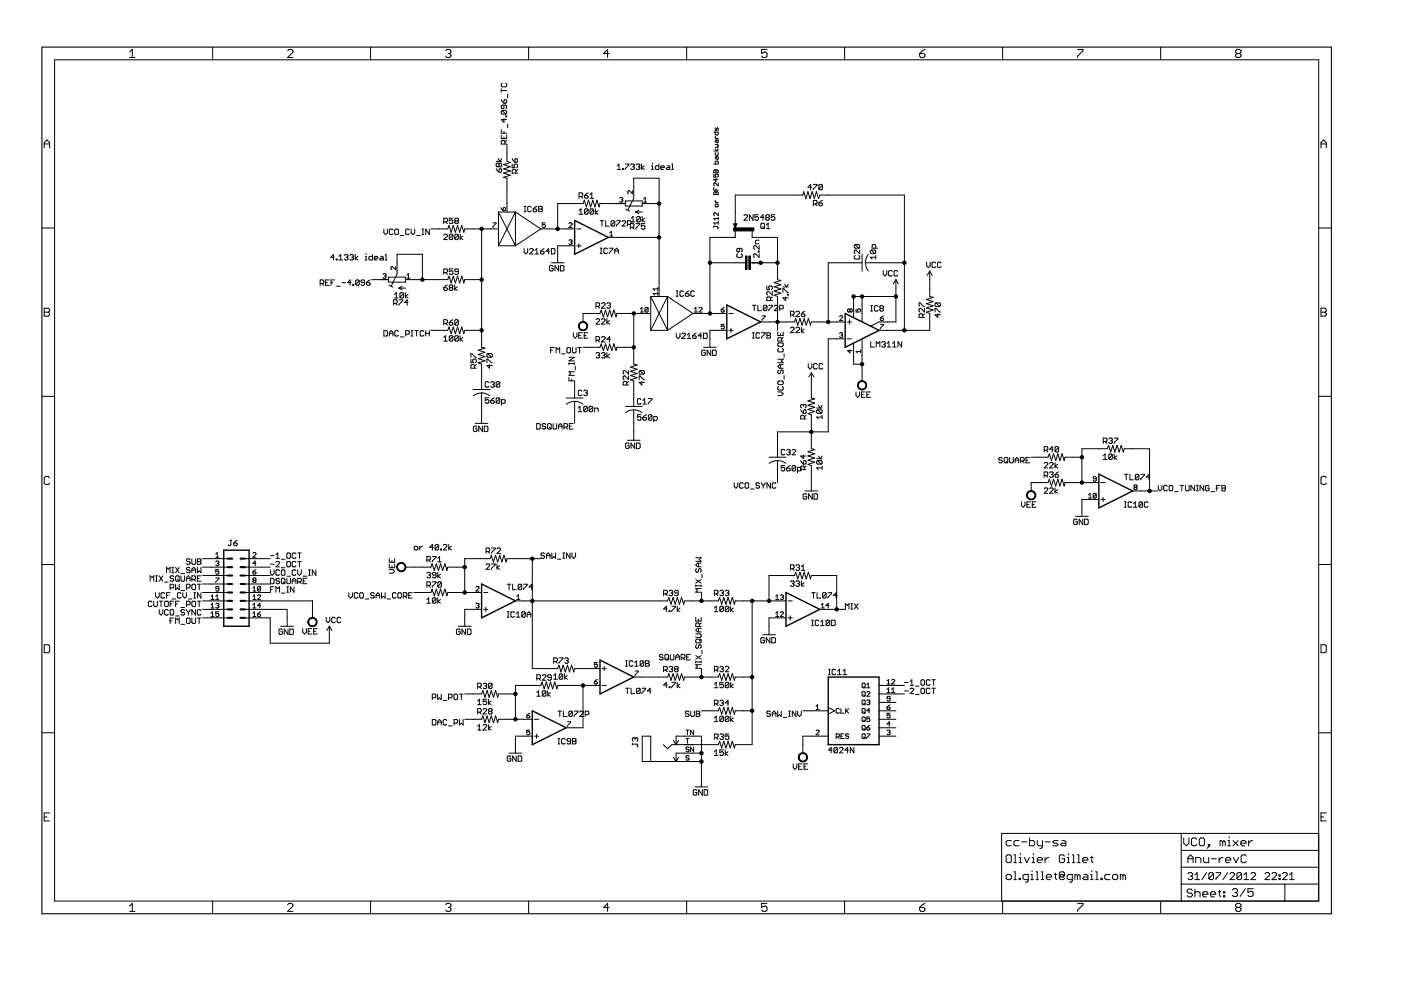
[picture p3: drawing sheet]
<svg xmlns="http://www.w3.org/2000/svg" width="297mm" height="210mm" viewBox="0 0 297 210" stroke-linecap="round" stroke-linejoin="round" font-family="sans-serif">
<g fill="#000" stroke="#000" stroke-width=".21">
<path d="M11.6 12.7v178.4zM27.5 11l.5-.5zM27.5 12.2h1.1zM28 10.5v1.7zM45.1 10v2.7zM62.1 11l-1.1 1.2zM61.3 10.5l-.3 .3zM61.3 10.5h.5zM61 12.2h1.1zM62.1 10.8v.2zM61.8 10.5l.3 .3zM78.6 10v2.7z"/>
<path d="M94.8 10.5l-.3 .3zM94.8 10.5h.5zM94.5 11.9l.3 .3zM95.3 10.5l.3 .3zM95 11.3h.3zM95.3 11.3l.3 .3zM94.8 12.2h.5zM95.6 10.8v.2zM95.6 11l-.3 .3zM95.6 11.6v.3zM95.6 11.9l-.3 .3zM106.3 18.8v.8z"/>
<path d="M106.3 17.8v.4zM106.3 18.2l.2 .2zM106.5 17.7l-.2 .1zM106.5 18.4h.7zM107.4 18.2l-.2 .2zM106.3 19.2h1.1zM107.4 17.8v.4zM107.2 17.7l.2 .1zM112.1 10v2.7zM128 11.3h1.1zM128.8 10.5v1.7zM128.8 10.5l-.8 .8z"/>
<path d="M145.6 10v2.7zM161.5 10.5v.8zM161.5 11.3l.6-.3zM161.5 11.9l.3 .3zM162.1 11h.2zM162.3 11l.3 .3zM161.8 12.2h.5zM161.5 10.5h1.1zM162.6 11.3v.6zM162.6 11.9l-.3 .3zM179.1 10v2.7zM195 11.3v.6z"/>
<path d="M195 11.9l.3 .3zM195.3 12.2h.5zM195.5 10.8l-.5 .5zM196.1 11.9l-.3 .3zM195 11.3h.8zM195.5 10.8l.6-.3zM196.1 11.6v.3zM195.8 11.3l.3 .3zM212.6 10v2.7zM228.5 10.5h1.1zM228.5 11.9v.3zM229.6 10.5v.3z"/>
<path d="M228.5 11.9l1.1-1.1zM246.1 10v2.7zM262.3 10.5l-.3 .3zM262 11.6v.3zM262 11.6l.3-.3zM262 10.8v.2zM262.3 10.5h.5zM262 11.9l.3 .3zM262 11l.3 .3zM262.3 11.3h.5zM262.8 10.5l.3 .3zM262.8 11.3l.3 .3z"/>
<path d="M262.3 12.2h.5zM263.1 10.8v.2zM263.1 11l-.3 .3zM263.1 11.6v.3zM263.1 11.9l-.3 .3zM11.6 12.7h268zM9.4 30.2v1.2zM9.4 30.2l.5-.5zM9.4 30.5h1.1zM9.9 29.7l.6 .5zM10.5 30.2v1.2zM105.2 35.8l.2 .3z"/>
<path d="M105.2 34.8v.4zM105.4 34.6l-.2 .2zM105.4 36.1l.4 .4zM105.2 35.2l.2 .2zM105.4 34.6h.2zM105.6 34.6l.2 .2zM105.4 35.4h.2zM105.8 36.5h.4zM105.8 35.9v.6zM105.8 34.8l.2-.2zM105.6 35.4l.2-.2zM105.8 34.8v.4z"/>
<path d="M105.8 35.9l.2-.1zM106 34.6h.2zM105.8 35.2l.2 .2zM105.6 33.6l.4 .6zM106.2 36.5l.2-.2zM106 35.8h.2zM106.2 34.6l.2 .2zM106 35.4h.2zM106.3 30v.5zM106.3 30l.2-.2zM106.3 28.6v.8zM106.3 29.4h1.1z"/>
<path d="M106.3 27.5v.7zM106.3 25.4l.5 .5zM106.3 23.6v.4zM106.3 23.6l.2-.2zM106.3 22.5v.4zM106.3 22.9l.2 .2zM106.3 21.1l.2 .4zM106.4 35.9v.4zM106.2 35.8l.2 .1zM106.4 34.8v.4zM106.2 35.4l.2-.2zM105.2 34.2h1.2z"/>
<path d="M106.4 33.6l-.4 .6zM106.5 29.8h.3zM106.3 24l.2 .2zM106.5 23.4h.7zM106.5 22.3l-.2 .2zM106.5 23.1h.2zM106.5 21.5l.3 .4zM106.7 23.1l.1-.2zM106.8 34.9l1.4 .4zM106.8 35.8l1.4 .5zM106.8 36.7l1.4 .4zM106.8 37.6l.7 .2z"/>
<path d="M106.8 29.8l.2 .2zM106.8 29v.4zM106.8 27.9v.3zM106.8 25.2v.7zM106.8 22.3v.6zM106.8 21.9h.4zM106.8 21.3v.6zM107 30v.5zM107 30.2l.4-.4zM107 21.1l-.2 .2zM107.2 24.6v.2zM107.2 24.6h.2z"/>
<path d="M106.5 24.2h.7zM107.2 23.4l.2 .2zM106.5 23.4l.7 .8zM107.4 22.9l-.2 .2zM106.5 22.3h.7zM107.2 21.9l.2-.2zM107 21.1h.2zM106.3 30.5h1.1zM107.4 28.6v.8zM106.3 28.2h1.1zM106.3 25.4h1.1zM107.2 24.8h.2z"/>
<path d="M107.4 24.6v.2zM107.4 23.6v.4zM107.4 24l-.2 .2zM107.4 22.5v.4zM107.2 22.3l.2 .2zM107.4 21.3v.4zM107.2 21.1l.2 .2zM107.5 37.8v1.8zM107.5 32.4v1.8zM107.5 34.2l.7 .3zM107.5 39.6v3.6zM107.5 30.6v1.8z"/>
<path d="M107.6 26.3v.8zM107.6 20v.7zM106.8 34.9l1.4-.4zM106.8 35.8l1.4-.5zM106.8 36.7l1.4-.4zM106.8 37.6l1.4-.5zM108.6 36.1v.6zM108.6 36.1l.2-.2zM108.6 34.8v.8zM108.6 35.6h.6zM108.6 33.6l.2 .4zM108.8 35.9h.4z"/>
<path d="M108.8 34l.4 .4zM109 35v.2zM109 35l.2-.2zM109.2 35.9l.2 .2zM109 35.2l.2 .4zM109.2 34.8h.4zM109.2 34.4h.4zM109.2 33.8v.6zM109.4 36.1v.6zM109.7 35.9l-.3 .4zM109.2 33.8l.2-.2zM109.6 34.8l.1 .2z"/>
<path d="M109.6 34.4l.1-.2zM109.4 33.6h.2zM108.6 36.7h1.1zM109.7 35v.4zM109.7 35.4l-.1 .2zM109.7 33.8v.4zM109.6 33.6l.1 .2zM131.2 34.8l-.3 .4zM130.9 35.9h.7zM131.2 34.8v1.1zM132 35.8v.1zM132 35.8h.2z"/>
<path d="M132.2 35.8v.1zM132 35.9h.2zM132.6 34.8h.7zM132.6 35.8v.1zM133.3 34.8v.2zM133.3 35l-.7 .8zM133.7 35l.2-.2zM133.9 34.8h.4zM133.7 35.8l.2 .1zM134.3 34.8l.2 .2zM134.1 35.3h.2zM134.3 35.3l.2 .2z"/>
<path d="M133.9 35.9h.4zM134.4 39.6v1.8zM134.4 37.8v1.8zM134.4 37.8h5.3zM134.5 35v.2zM134.5 35.2l-.2 .1zM134.5 35.5v.3zM134.5 35.8l-.2 .1zM134.9 35l.2-.2zM135.1 34.8h.4zM134.9 35.8l.2 .1zM135.5 34.8l.2 .2z"/>
<path d="M135.3 35.3h.2zM135.5 35.3l.2 .2zM135.1 35.9h.4zM135.7 35v.2zM135.7 35.2l-.2 .1zM135.7 35.5v.3zM135.7 35.8l-.2 .1zM136 34.8v1.1zM136 35.5l.6-.3zM136 35.5l.6 .4zM138.2 35.2h.1zM138.2 35.9h.3z"/>
<path d="M138.3 35.2v.7zM138.3 34.6v.2zM138.9 35.3v.5zM138.9 35.3l.2-.1zM138.9 35.8l.2 .1zM139.1 35.2h.6zM139.7 34.8v1.1zM139.1 35.9h.6zM139.7 37.8v5.4zM140.1 35.3v.5zM140.1 35.3l.2-.1zM140.1 35.8l.2 .1z"/>
<path d="M140.3 35.2h.4zM140.3 35.9h.4zM140.7 35.2l.1 .1zM140.8 35.3v.2zM140.1 35.5h.7zM141.4 35.5l-.2 .3zM141.4 35.2h.4zM141.2 35.8l.2 .1zM141.4 35.5h.6zM141.8 35.2l.2 .1zM142 35.3v.6zM141.4 35.9h.6z"/>
<path d="M142.4 34.8h.2zM142.4 35.9h.4zM142.6 34.8v1.1zM151.3 38.9v.3zM151.3 39.2l.2 .2zM151.3 38l.5 .5zM151.3 36.9v.6zM151.3 37.5h.5zM151.3 36.2v.4zM151.5 36l-.2 .2zM151.3 34.8h1zM151.3 28h1z"/>
<path d="M151.5 38.8l-.2 .1zM151.5 36h.1zM151.5 38.8h.1zM151.6 37.1v.2zM151.6 37.1l.2-.2zM151.6 36l.2 .2zM151.6 34.3v.5zM151.6 33.4v.3zM151.6 33.4l.2-.2zM151.6 32.3v.5zM151.6 32.8l.2 .1zM151.6 31.2h.5z"/>
<path d="M151.6 29.8v.4zM151.6 29.8l.2-.1zM151.6 28.9v.2zM151.6 28v.5zM151.6 27.1v.4zM151.8 37.9v.6zM151.6 37.3l.2 .2zM151.8 36.9h.3zM152 36l-.2 .2zM151.8 36.2v.4zM151.6 34.3l.2-.1zM151.8 33.2h.5z"/>
<path d="M151.8 32.9h.3zM151.8 29.7h.5zM151.6 28.5l.2 .1zM151.6 27.5l.2 .2zM152 36h.1zM152 33.2v.5zM151.6 31.5l.4 .5zM152 29.7v.5zM151.6 29.1l.4 .3zM152 27.2v.3zM152 27.5l-.2 .2zM152.1 36.9l.2 .2z"/>
<path d="M152.1 36l.2 .2zM151.8 34.2h.3zM152 33.7l.1 .2zM152.1 32.9l.2-.1zM152.1 31.2l.2-.1zM152.1 30.9l.2-.1zM151.6 30.6h.5zM152 30.2l.1 .1zM151.8 28.6h.3zM152.1 27.1l-.1 .1zM152.3 38.8v.6zM151.6 38.8l.7 .6z"/>
<path d="M151.3 38h1zM152.3 37.1v.3zM152.1 37.5l.2-.1zM151.3 36.6h1zM152.3 36.2v.4zM152.3 34.3v.5zM152.1 34.2l.2 .1zM152.3 33.2v.5zM152.3 33.7l-.2 .2zM152.3 32.3v.5zM151.3 32h1zM152.3 31.5l-.3 .5z"/>
<path d="M152.1 30.9l.2 .2zM152.1 30.6l.2 .2zM152.3 29.7v.5zM152.1 30.3l.2-.1zM151.6 29.4h.7zM152.3 28v.5zM152.1 28.6l.2-.1zM152.3 27.2v.5zM152.1 27.1l.2 .1zM171.3 39.7h.8zM171.9 39.1l-.6 .6zM172.4 39.1h.8z"/>
<path d="M173.2 39.1v.2zM172.4 40l.8-.7zM173.6 39.3l.2-.2zM173.8 39.1h.4zM174.2 39.1l.2 .2zM174.4 39.3v.7zM280.1 30.2v1.2zM280.1 30.2l.5-.5zM280.1 30.5h1.1zM280.6 29.7l.6 .5zM281.2 30.2v1.2zM8.9 48.3h2.7z"/>
<path d="M67.9 59.4h.6zM68.5 59.4l.1 .1zM68.6 59.5v.4zM68.6 59.9l-.1 .2zM69 59.4v1.1zM69 59.9h.4zM69 59.4h.8zM70.1 54.5h.8zM70.2 59.4h.8zM70.2 59.9h.4zM70.7 54v1.1zM70.7 54l-.6 .5z"/>
<path d="M71.3 54.9v.2zM71.3 54.9h.2zM71.5 54.9v.2zM71.3 55.1h.2zM71.8 54.4l.4-.4zM71.8 55.1h.8zM72.2 54v1.1zM72.5 59.9h.8zM73 54.2l.2-.2zM73.2 54h.4zM73 54.9l.2 .2zM73.6 54l.2 .2z"/>
<path d="M73.4 54.5h.2zM73.6 54.5l.2 .2zM73.2 55.1h.4zM73.7 59.9h.7zM73.8 54.2v.2zM73.8 54.4l-.2 .1zM73.8 54.7v.2zM73.8 54.9l-.2 .2zM74.2 54.2l.2-.2zM74.2 59.4l-.5 .5zM74.4 54h.3zM74.2 54.9l.2 .2z"/>
<path d="M74.7 54l.2 .2zM74.5 54.5h.2zM74.7 54.5l.2 .2zM74.4 55.1h.3zM74.9 54.2v.2zM74.9 54.4l-.2 .1zM74.9 54.7v.2zM74.9 54.9l-.2 .2zM75.3 54v1.1zM75.3 54.7l.6-.3zM75.4 59.5l.2-.1zM75.6 59.4h.4z"/>
<path d="M75.3 54.7l.6 .4zM76 59.4l.2 .1zM76.2 59.5v.8zM76.5 59.5v.2zM76.5 59.7l.2 .2zM76.7 59.4l-.2 .1zM76.7 59.9h.6zM76.7 59.4h.4zM77.1 59.4l.2 .1zM77.4 54.4h.2zM77.4 55.1h.4zM77.6 54.4v.7z"/>
<path d="M77.6 53.8v.2zM77.7 59.9v.4zM78.1 59.5l-.4 .4zM78.2 54.5v.4zM78.2 54.5l.2-.1zM77.7 59.9h.6zM78.2 54.9l.2 .2zM78.4 54.4h.6zM78.1 59.5l.4-.1zM79 54v1.1zM78.4 55.1h.6zM79.4 54.5v.4z"/>
<path d="M79.4 54.5l.1-.1zM79.4 54.9l.1 .2zM79.5 54.4h.4zM79.5 55.1h.4zM79.9 54.4l.2 .1zM80.1 54.5v.2zM79.4 54.7h.7zM80.5 54.9l.2-.2zM80.6 59.3h1.8zM78.8 59.3h1.8zM80.7 54.4h.4zM80.5 54.9l.2 .2z"/>
<path d="M80.7 54.7h.6zM81.1 54.4l.2 .1zM81.2 58.2l.2-.2zM81.3 54.5v.6zM80.7 55.1h.6zM81.4 58h.3zM81.2 58.8l.2 .2zM81.4 48.6v.8zM81.4 49.4l.4 .3zM81.7 54h.2zM81.7 55.1h.4zM81.7 58l.2 .2z"/>
<path d="M81.5 58.5h.2zM81.7 58.5l.2 .2zM81.4 59h.3zM81.8 49.7l.3-.3zM81.9 58.2v.1zM81.9 58.3l-.2 .2zM81.9 58.7v.1zM81.9 58.8l-.2 .2zM81.9 54v1.1zM82.1 48.6v.8zM82.4 58.8v.5zM82.4 59.8h3.6z"/>
<path d="M82.4 59.3v.5zM82.5 48.8v.8zM82.5 49.6l.2 .1zM82.7 48.6l-.2 .2zM82.7 49.7h.4zM82.9 56.7v.3zM82.9 57l.2 .2zM83.1 56.5l-.2 .2zM82.7 48.6h.4zM83.3 49.6l-.2 .1zM83.1 56.5h.1zM83.1 48.6l.2 .2z"/>
<path d="M83.7 48.8v.8zM83.7 49.6l.2 .1zM83.9 56.5v.7zM83.2 56.5l.7 .7zM83.9 48.6l-.2 .2zM83.9 49.7h.4zM84.2 55.7v1.8zM84.2 57.5v.6zM84.2 58.1l-1.2 2.5zM84.2 53.9v1.8zM84.2 53.9h5.4zM83.9 48.6h.4z"/>
<path d="M84.3 49.7l.2-.1zM84.5 48.8v.8zM84.3 48.6l.2 .2zM84.9 49.9h.7zM82.4 58.8h3.6zM86 58.8v1zM86 48.8v.8zM86 49.6l.2 .1zM86 48.8l.2-.2zM86.2 49.7h.4zM86.6 58l-.3 .3zM86.3 59h.6z"/>
<path d="M86.6 58v1zM86.2 48.6h.4zM86.8 49.6l-.2 .1zM86.6 48.6l.2 .2zM87.2 48.6v.8zM87.2 49.4l.3 .3zM87.9 49.4l-.4 .3zM86 59.3h1.8zM87.8 59.3h1.8zM87.9 48.6v.8zM88.3 49.9h.8zM89.5 49.7h.4z"/>
<path d="M89.5 48.6h.4zM89.6 53.9v5.4zM89.6 59.3h3.5zM89.7 48.6v1.1zM90.3 48.6v1.1zM90.3 48.6l.7 1.1zM91 48.6v1.1zM91.4 48.5h1.7zM93.1 48.5h1.8zM93.1 59.3h1.8zM94.1 50.8l.8-.8zM94.1 46.3v1.1z"/>
<path d="M94.1 46.3h.6zM94.1 57v1.2zM94.1 57h.6zM94.3 49.7l-.2 .1zM94.5 47l.4 .4zM94.5 57.8l.4 .4zM94.3 49.7h.4zM94.7 46.3l.2 .2zM94.1 47h.6zM94.7 57l.2 .2zM94.1 57.8h.6zM94.1 50.8h.8z"/>
<path d="M94.9 49.8v.2zM94.7 49.7l.2 .1zM94.9 46.5v.3zM94.7 47l.2-.2zM94.9 57.2v.4zM94.7 57.8l.2-.2zM95.2 47.8l-.3 .7zM95.2 58.6l-.3 .7zM95.2 47.8l.5 1.5zM95.2 58.6l.5 1.4zM95.2 49.8v.8zM95.2 49.8l.2-.1z"/>
<path d="M96 49.8l-.8 .8zM95.2 46.3v.5zM95.2 46.8l.4-.1zM95.2 57v.6zM95.2 57.6l.4-.2zM95.4 49.7h.4zM95.2 50.6l.2 .2zM95.2 47.2l.2 .2zM95.2 58l.2 .2zM95.6 46.7h.2zM95.6 57.4h.2zM96.1 47.8l-.4 1.5z"/>
<path d="M95.8 49.7l.2 .1zM95.4 50.8h.4zM95.8 46.7l.2 .1zM95.4 47.4h.4zM95.8 57.4l.2 .2zM95.4 58.2h.4zM96 49.8v.8zM96 50.6l-.2 .2zM95.2 46.3h.8zM96 46.8v.4zM96 47.2l-.2 .2zM95.2 57h.8z"/>
<path d="M96 57.6v.4zM96 58l-.2 .2zM96.1 47.8l.4 1.5zM96.1 58.6l.4 1.4zM96.4 49.8v.8zM96.4 49.8l.2-.1zM96.4 50.6l.8-.8zM96.4 46.5l.2-.2zM96.4 47v.2zM96.4 47l.2-.2zM96.4 46.5v.2zM96.4 58l.2 .2z"/>
<path d="M96.4 57.2v.2zM96.4 57.4l.2 .2zM97 47.8l-.5 1.5zM96.6 49.7h.4zM96.4 50.6l.2 .2zM96.6 46.3h.4zM96.4 47.2l.2 .2zM96.4 46.7l.2 .1zM96.6 46.8h.4zM96.6 58.2h.4zM96.4 57.2l.2-.2zM96.6 57.6h.6z"/>
<path d="M97 49.7l.2 .1zM96.6 50.8h.4zM97 46.3l.2 .2zM97 46.8l.2 .2zM96.6 47.4h.4zM97.2 58l-.2 .2zM96.6 57h.4zM97 47.8l.5 1.5zM97 58.6l.5 1.4zM97.2 49.8v.8zM97.2 50.6l-.2 .2zM97.2 46.5v.2z"/>
<path d="M97.2 46.7l-.2 .1zM97.2 47v.2zM97.2 47.2l-.2 .2zM97.2 57.2v.8zM97 57l.2 .2zM97.9 47.8l-.4 1.5zM97.6 49.7v1.1zM97.6 50.4l.5-.4zM97.9 47.8l.4 1.5zM97.9 58.6l.4 1.4zM97.6 50.4l.5 .4zM98.5 48.5l-.2 .8z"/>
<path d="M98.5 48.5h1.8zM98.5 59.3h1.8zM100.3 48.5h1.8zM100.3 59.3h1.8zM102.1 48.5v10.8zM102.1 48.5h1.8zM103.9 48.5h1.8zM104.5 47.2h.7zM104.5 48.1v.1zM105.2 47.2v.2zM105.2 47.4l-.7 .7zM105.7 45v7.1z"/>
<path d="M105.7 52.1h3.6zM105.7 45l3.6 7.1zM109.3 45l-3.6 7.1zM106.2 44l.2 .3zM106.4 44.3l.3 .4zM106.7 44.7h.3zM106.7 44.2v.5zM106.8 44l-.1 .2zM107 44.7l.2-.2zM106.8 44h.2zM107.2 44.2v.3zM107 44l.2 .2z"/>
<path d="M107.5 43.2v1.8zM109.3 45v7.1zM105.7 45h3.6zM109.3 45l5.4 3.5zM111.1 52.7v.8zM111.1 53.5l.4 .3zM111.1 44.9h.4zM111.1 43.8h.4zM111.3 43.8v1.1zM111.5 53.8l.4-.3zM111.9 52.7v.8zM111.9 43.9v.8z"/>
<path d="M111.9 44.7l.2 .2zM111.9 43.9l.2-.1zM112.1 44.9h.4zM112.3 53.8l.8-.7zM112.1 43.8h.4zM112.5 44.9l.1-.2zM112.5 52.7l-.2 .2zM112.5 43.8l.1 .1zM112.5 52.7h.4zM112.3 53.8h.8zM113.1 52.9v.2zM112.9 52.7l.2 .2z"/>
<path d="M113.1 44.3v.4zM113.1 44.7l.1 .2zM113.2 44.9h.4zM113.4 53.1l.4-.4zM113.4 53.8h.8zM113.4 43.9l-.3 .4zM113.6 44.9l.2-.2zM113.1 44.3h.5zM113.8 52.7v1.1zM113.4 43.9l.4-.1zM113.8 44.5v.2zM113.6 44.3l.2 .2z"/>
<path d="M114.2 43.8v1.1zM114.2 43.8h.6zM114.2 44.3h.6zM114.6 53.3v.4zM114.6 53.7l.2 .1zM109.3 52.1l5.4-3.6zM114.8 53.8h.4zM114.8 43.8l.2 .1zM114.8 44.3l.2 .2zM114.2 44.9h.6zM115 47.2v.6zM115 47.8l.3-.2z"/>
<path d="M115 52.9l-.4 .4zM115 43.9v.2zM115 44.1l-.2 .2zM115 44.5v.2zM115 44.7l-.2 .2zM115 48.1l.1 .1zM115.2 53.8l.2-.1zM114.6 53.3h.6zM115.3 47.6h.1zM115 52.9l.4-.2zM115.4 53.5v.2zM115.2 53.3l.2 .2z"/>
<path d="M115.4 47.6l.2 .2zM115.1 48.2h.3zM115 47.2h.6zM115.6 47.8v.3zM115.6 48.1l-.2 .1zM115.7 53.3h.8zM116.3 52.7v1.1zM116.3 52.7l-.6 .6zM114.7 48.5h1.7zM116.4 48.5h1.8zM116.5 56.5v.8zM116.5 57.3l.2 .1z"/>
<path d="M116.5 56.5l.2-.2zM116.7 57.4h.4zM116.9 52.7v1.1zM116.9 53.8h.6zM116.9 55.7h2.7zM116.7 56.3h.4zM117.1 57.4l.2-.1zM117.1 56.3l.2 .2zM117.3 56.9v.4zM116.9 56.9h.4zM117.5 53.8l.2-.1zM116.9 52.7h.6z"/>
<path d="M117.7 52.9v.8zM117.5 52.7l.2 .2zM117.7 56.3v1.1zM117.7 56.3l.7 1.1zM118.2 53.9v1.8zM118.2 52.1v1.8zM118.2 48.5h1.8zM118.2 43.2v5.3zM118.2 43.2h3.6zM118.4 56.3v1.1zM118.8 56.3v1.1zM118.8 57.4h.6z"/>
<path d="M119.4 57.4l.2-.1zM118.8 56.3h.6zM119.6 56.5v.8zM119.4 56.3l.2 .2zM120 48.5h1.8zM120 52.1h1.8zM118.2 52.1h1.8zM120.6 48.2l.7-.6zM120.6 51l.2-.2zM120.8 47.2l-.2 .2zM120.8 50.8h.3zM120.6 51.7l.2 .1z"/>
<path d="M120.8 47.2h.3zM121.1 50.8l.2 .2zM121 51.3h.1zM121.1 51.3l.2 .2zM120.8 51.8h.3zM120.6 48.2h.7zM121.3 47.4v.2zM121.1 47.2l.2 .2zM121.3 51v.2zM121.3 51.2l-.2 .1zM121.3 51.5v.2zM121.1 51.8l.2-.1z"/>
<path d="M121.8 43.2h1.8zM122.3 52.1h.9zM122.3 48.5h.9zM122.7 51.7v.9zM122.8 44.7l.4-.4zM122.8 45.4h.7zM122.8 40.9v1.1zM122.8 40.9h.6zM123.2 44.3v1.1zM123.2 41.7l.3 .3zM123.4 40.9l.1 .2zM122.8 41.7h.6z"/>
<path d="M123.5 41.1v.4zM123.5 41.5l-.1 .2zM123.9 42.4l-.3 .8zM123.9 42.4l.4 1.5zM123.9 44.5v.7zM123.9 44.5l.2-.2zM123.9 45.2l.8-.7zM123.9 41.5v.3zM123.9 41.8l.2 .2zM124.1 44.3h.4zM123.9 45.2l.2 .2zM124.1 42h.4z"/>
<path d="M124.3 41.1l-.4 .4zM124.8 42.4l-.5 1.5zM124.5 44.3l.2 .2zM124.1 45.4h.4zM124.5 42l.2-.2zM123.9 41.5h.6zM124.7 44.5v.7zM124.7 45.2l-.2 .2zM124.3 41.1l.4-.2zM124.7 41.7v.1zM124.5 41.5l.2 .2zM124.8 42.4l.4 1.5z"/>
<path d="M125.1 44.5v.7zM125.1 44.5l.2-.2zM125.9 44.5l-.8 .7zM125.1 41.3l.4-.4zM125.1 42h.8zM125.7 42.4l-.5 1.5zM125.3 44.3h.4zM125.1 45.2l.2 .2zM125.5 40.9v1.1zM125.7 44.3l.2 .2zM125.3 45.4h.4zM125.7 42.4l.4 1.5z"/>
<path d="M125.9 44.5v.7zM125.9 45.2l-.2 .2zM126.6 42.4l-.5 1.5zM126.2 44.3v1.1zM126.2 45l.6-.3zM126.6 42.4l.4 1.5zM126.2 45l.6 .4zM127.2 43.2l-.2 .7zM127.3 46.8h.7zM127.3 53.8h.3zM127.3 52.6h.3zM127.4 52.6v1.2z"/>
<path d="M127.6 46.8v1.1zM128 52.8v.8zM128 53.6l.2 .2zM128 52.8l.2-.2zM128.2 53.8h.4zM128.4 46.8v1.1zM128.4 47.9h.8zM128.2 52.6h.4zM128.6 53.8l.2-.2zM128.6 52.6l.2 .2zM127.2 43.2h1.8zM129 43.2h1.8z"/>
<path d="M129.2 52.6h.7zM129.2 53.6v.2zM129.3 49.4l.3-.4zM129.3 50h.6zM129.6 47v.8zM129.6 47l.2-.2zM129.6 47.8l.7-.8zM129.6 49v1zM129.8 46.8h.3zM129.6 47.8l.2 .1zM129.9 52.6v.2zM129.9 52.8l-.7 .8z"/>
<path d="M130.1 46.8l.2 .2zM129.8 47.9h.3zM130.3 47v.8zM130.1 47.9l.2-.1zM130.3 53v.8zM130.7 52.6l-.4 .4zM130.3 53.2h.8zM130.7 46.8h.8zM130.7 47.8v.1zM130.7 52.6l.4 .4zM130.8 43.2h1.8zM129 50.3h1.8z"/>
<path d="M131.1 53v.8zM131.4 42l.2-.1zM131.5 46.8v.2zM131.5 47l-.8 .8zM131.6 41.9h.3zM131.4 42.7l.2 .2zM131.9 41.9l.1 .1zM131.7 42.4h.2zM131.9 42.4l.1 .1zM131.6 42.9h.3zM132.7 47.2l-.8 .7zM132 42v.2z"/>
<path d="M131.9 42.4l.1-.2zM132 42.5v.2zM131.9 42.9l.1-.2zM132.1 46.8l-.2 .2zM132.1 46.8h.4zM132.6 42.6v.6zM132.6 43.7h3.6zM132.6 43.2v.5zM131.9 47.9h.8zM132.7 47v.2zM132.5 46.8l.2 .2zM133 46.8v1.1z"/>
<path d="M133 46.8h.6zM133.1 40.6v.3zM133.1 40.9l.2 .2zM133.3 40.4l-.2 .2zM133.3 40.4h.1zM132.7 44.3l.8 .5zM133.6 46.8l.2 .2zM133 47.6h.6zM133.6 47.4v1.2zM133.6 47.4h.6zM133.8 47v.4zM133.6 47.6l.2-.2z"/>
<path d="M133.8 46.3l.4-.4zM133.8 47.1h.8zM134 48.2l.4 .4zM134.1 40.4v.7zM133.4 40.4l.7 .7zM134.2 45.9v1.2zM134.2 47.4l.2 .2zM133.6 48.2h.6zM134.4 41.4v.6zM134.4 42l-1.3 2.5zM134.4 47.6v.4zM134.4 48l-.2 .2z"/>
<path d="M134.7 45l.7 .3zM134.7 45l.7-.4zM134.8 47.4h.8zM134.8 48.4v.2zM135 46.1v.8zM135 46.1l.2-.2zM135.8 46.1l-.8 .8zM135.2 45.9h.4zM135 46.9l.2 .2zM135.6 45.9l.2 .2zM135.2 47.1h.4zM135.6 47.4v.2z"/>
<path d="M135.6 47.6l-.8 .8zM135.8 46.1v.8zM135.8 46.9l-.2 .2zM136 47.4v.6zM136 48l.3-.2zM136.1 45.9v1.2zM136.1 46.7l.6-.4zM136 48.4l.1 .2zM132.6 42.6h3.6zM136.2 42.6v1.1zM134.7 45h1.5zM136.3 47.8h.2z"/>
<path d="M136.5 42.2l.3-.3zM136.5 42.9h.6zM136.5 47.8l.2 .2zM136.1 48.6h.4zM136.1 46.7l.6 .4zM136 47.4h.7zM136.7 48v.4zM136.7 48.4l-.2 .2zM136.8 41.9v1zM136.2 43.2h1.8zM138 43.2h1.7zM139.7 43.2v7.1z"/>
<path d="M130.8 50.3h8.9zM139.7 50.3v10.8zM150.5 50.3v5.4zM151.3 47.9v.3zM151.3 47.3h1zM151.3 46.3h1zM151.3 45.3v.3zM151.3 45.6l.2 .1zM151.3 40.8v.5zM151.3 40.8l.2-.2zM151.3 39.7v.6zM151.5 45.1l-.2 .2z"/>
<path d="M151.5 40.6h.1zM151.3 47.3l.3 .3zM151.3 46.3l.3 .4zM151.5 45.1h.1zM151.6 43.4v.3zM151.6 43.7l.2 .2zM151.6 42.5v.2zM151.6 40.6l.2 .2zM151.6 43.4l.2-.1zM151.8 43.9h.3zM151.8 40.8l.2-.2zM151.8 40.8v.5z"/>
<path d="M151.8 40v.3zM151.6 42.7l.4 .2zM152 40.6h.1zM152.1 48.5l.2-.2zM151.3 48h.8zM151.8 43.3h.3zM152.1 43.9l.2-.2zM152.1 40.6l.2 .2zM152.3 48.2v.1zM152.1 48l.2 .2zM152.3 46.9v.7zM152.3 46v.7z"/>
<path d="M152.3 45.1v.6zM151.6 45.1l.7 .6zM152.3 43.4v.3zM152.1 43.3l.2 .1zM151.6 42.9h.7zM151.3 41.3h1zM152.3 40.8v.5zM151.3 40.3h1zM154.1 50.3h1.8zM150.5 50.3h3.6zM155.4 50.3h.5zM155.5 47.5l.4 .8z"/>
<path d="M155.9 45v1.7zM155.9 48.9v1.4zM156.3 47.5l-.4 .8zM155.9 46.7v1.3zM155.9 48.1v.2zM155.9 55.7h1.8zM150.5 55.7h5.4zM155.9 41.4v3.6zM155.9 41.4h12.5zM156.2 54v.4zM156.2 54.4l.2 .2zM156.2 52.9v.3z"/>
<path d="M156.2 53.2l.2 .2zM155.5 47.5h.8zM156.4 53.8l-.2 .2zM156.4 54.6h.8zM156.4 52.7l-.2 .2zM156.4 53.4h.2zM156.6 53.4l.2-.2zM156.8 52.7v.5zM157.2 54.6l.2-.2zM157.2 53.4l.2-.2zM156.4 52.7h.8zM157.4 54v.4z"/>
<path d="M157.2 53.8l.2 .2zM157.4 52.9v.3zM157.2 52.7l.2 .2zM157.7 55.7h.3zM157.7 46.7l.8-.8zM157.7 45.7l.2-.2zM157.9 45.5h.4zM157.7 46.7h.8zM158.5 45.7v.2zM158.3 45.5l.2 .2zM158.9 45.5v1.2zM158.9 45.5l.8 1.2z"/>
<path d="M159.5 48.9v1.4zM159.5 55.7h1.8zM159.1 55.7h.4zM159.7 45.5v1.2zM159.8 54v.4zM159.8 54.4l.2 .2zM159.8 52.3v.3zM159.8 52.6l.2 .2zM160 53.8l-.2 .2zM160 52.1l-.2 .2zM160 45.5v.6zM160 46.1l.4-.2z"/>
<path d="M160 53.8h.2zM160 52.1h.2zM160.2 51.1v.6zM160.2 51.1l.2-.2zM160 46.5l.2 .2zM160.4 50.9h.6zM160.4 45.9h.2zM160.6 45.9l.2 .2zM160.2 46.7h.4zM160.8 53.2v.2zM160.8 53.2h.2zM160 45.5h.8z"/>
<path d="M160.8 46.1v.4zM160.6 46.7l.2-.2zM161 53.8v.8zM160.2 53.8l.8 .8zM160.8 53.4h.2zM161 53.2v.2zM161 52.1v.7zM160.2 52.1l.8 .7zM160.2 51.7h.8zM161.2 46.1h.8zM159.5 50.3h1.8zM161.3 50.3h3.5z"/>
<path d="M161.3 55.7h3.5zM161.3 47.5v.8zM161.3 47.5l.2-.2zM161.5 47.3h.4zM161.3 48.3l.2 .2zM161.7 48.1l.4 .4zM161.8 45.5v1.2zM161.8 45.5l-.6 .6zM161.9 47.3l.2 .2zM161.5 48.5h.4zM162.1 47.5v.8zM161.9 48.5l.2-.2z"/>
<path d="M162.3 45.7l.2-.2zM162.3 46.3v.2zM162.3 46.3l.2-.2zM162.3 45.7v.2zM162.5 47.7l.4-.4zM162.5 48.5h.7zM162.5 45.5h.4zM162.3 46.5l.2 .2zM162.3 45.9l.2 .2zM162.5 46.1h.4zM162.9 47.3v1.2zM162.9 45.5l.2 .2z"/>
<path d="M162.9 46.1l.2 .2zM162.5 46.7h.4zM163.1 45.7v.2zM163.1 45.9l-.2 .2zM163.1 46.3v.2zM163.1 46.5l-.2 .2zM163.5 45.5v.6zM163.5 46.1l.4-.2zM163.5 46.5l.2 .2zM163.9 45.9h.2zM164.1 45.9l.2 .2zM163.7 46.7h.4z"/>
<path d="M164.1 59.9l1.5-.4zM163.5 45.5h.8zM164.3 46.1v.4zM164.1 46.7l.2-.2zM164.8 57.5v1.8zM164.8 50.3v5.4zM164.8 55.7v1.8zM164.8 59.3l.8 .2zM168.4 41.4h1.8zM170.4 40.6l-.2 .8zM170.4 40.6l.5 1.5zM171.3 40.6l-.4 1.5z"/>
<path d="M171.3 40.6l.4 1.5zM171.9 39.1v1.1zM172.2 40.6l-.5 1.5zM172.4 40v.2zM172.4 42.5v1.1zM172.4 42.5h.6zM172.2 40.6l.5 1.5zM172.8 43.2l.4 .4zM173 42.5l.2 .2zM172.4 43.2h.6zM173.1 40.6l-.4 1.5zM173.2 42.7v.4z"/>
<path d="M173 43.2l.2-.1zM173.1 40.6l.4 1.5zM173.6 39.3v.7zM173.6 40l.8-.7zM173.6 43.1v.3zM173.6 43.4l.2 .2zM173.6 40l.2 .2zM173.8 43.6h.4zM173.8 41.4l-.3 .7zM173.6 43.1l.4-.4zM173.8 40.2h.4zM174.2 43.6l.2-.2z"/>
<path d="M173.6 43.1h.6zM174.4 40l-.2 .2zM174 42.7l.4-.2zM174.4 43.2v.2zM174.2 43.1l.2 .1zM173.8 41.4h1.8zM175.6 55.7v12.6zM175.6 41.4h16.1zM181 55.7h1.8zM175.6 55.7h5.4zM181.1 54.4v.3zM181.1 54.7l.2 .2z"/>
<path d="M181.1 53.2v.4zM181.1 53.6l.2 .2zM181.1 52v.4zM181.3 51.9l-.2 .1zM181.3 54.2l-.2 .2zM181.3 54.9h.8zM181.3 53l-.2 .2zM181.1 52.4l.2 .2zM181.3 51.9h.8zM181.3 53h.2zM182.1 54.9l.2-.2zM181.3 52.6h.8z"/>
<path d="M182.1 51.9l.2 .1zM181.3 51.9l.8 .7zM182.3 54.4v.3zM182.1 54.2l.2 .2zM182.3 53v.8zM181.5 53l.8 .8zM182.3 52v.4zM182.3 52.4l-.2 .2zM182.8 53.9v3.6zM183.5 55.7h1.1zM184.5 54.5h1.2zM184.5 53.2v.4z"/>
<path d="M184.5 53.2l.2-.2zM184.5 53.6l.2 .2zM184.7 53h.8zM184.5 54.5l.4 .4zM184.9 52v.6zM185.1 51.9l-.2 .1zM185.1 51.9h.4zM184.7 53.8h.8zM185.5 53l.2 .2zM184.7 53l.8 .8zM185.5 51.9l.2 .1zM185.7 54.2v.7z"/>
<path d="M185.7 53.2v.4zM185.7 53.6l-.2 .2zM185.7 52v.6zM184.9 52.6h1.2zM184.6 55.7h1.8zM186.4 55.7h5.3zM187.3 57.4v.7zM187.3 58.1l.3 .4zM187.6 58.5l.4-.4zM188 57.4v.7zM188.4 57.6v.7zM188.4 58.3l.2 .2z"/>
<path d="M188.6 57.4l-.2 .2zM188.6 58.5h.4zM188.6 57.4h.4zM189 58.5l.2-.2zM189 57.4l.2 .2zM189.6 57.6v.7zM189.6 58.3l.2 .2zM189.8 57.4l-.2 .2zM189.8 58.5h.3zM189.9 59.3l.6 .9zM189.8 57.4h.3zM190.1 58.5l.2-.2z"/>
<path d="M190.1 57.4l.2 .2zM191.7 55.7v14.3zM191.7 41.4v14.3zM196.4 55.6v.7zM196.4 56.3l.4 .4zM196.8 56.7l.4-.4zM197.1 57.5v1.8zM197.1 57.5l-.5 .9zM197.1 59.3v1.8zM197.2 55.6v.7zM197.6 55.8v.7zM197.6 56.5l.2 .2z"/>
<path d="M197.1 57.5l.6 .9zM197.6 55.8l.2-.2zM197.8 56.7h.4zM197.8 55.6h.4zM198.2 56.7l.2-.2zM198.2 55.6l.2 .2zM198.8 55.8v.7zM198.8 56.5l.2 .2zM199 55.6l-.2 .2zM199 56.7h.3zM199 55.6h.3zM199.3 56.7l.2-.2z"/>
<path d="M199.3 55.6l.2 .2zM279.6 48.3h2.7zM9.4 65.3v1.7zM9.4 65.3h.8zM9.4 66.2h.8zM10.2 65.3l.3 .3zM10.2 66.2l.3 .3zM9.4 67h.8zM10.5 65.6v.3zM10.2 66.2l.3-.3zM10.5 66.5v.3zM10.2 67l.3-.2z"/>
<path d="M67.9 59.4v1.1zM68.3 60.1l.3 .4zM67.9 60.1h.6zM69 60.5h.8zM70.2 59.4v1.1zM71.4 60.7h.7zM74.2 59.4v1.1zM74.8 60.3v.2zM74.8 60.3h.2zM75 60.3v.2zM74.8 60.5h.2zM75.4 59.5v.8z"/>
<path d="M76.2 59.5l-.8 .8zM75.4 60.3l.2 .2zM75.6 60.5h.4zM76.2 60.3l-.2 .2zM76.5 60.3l.2 .2zM76.7 60.5h.4zM77.1 60.5l.2-.2zM77.3 59.5v.8zM77.7 60.3l.2 .2zM77.9 60.5h.4zM78.3 60.5l.2-.2zM78.5 60.1v.2z"/>
<path d="M78.3 59.9l.2 .2zM81.4 70.1v1.1zM81.4 71.2h.6zM82 71.2l.1-.1zM81.4 70.1h.6zM82.1 70.3v.8zM82 70.1l.1 .2zM82.5 70.5v.7zM82.5 70.5l.4-.4zM82.5 70.7h.8zM82.9 70.1l.4 .4zM82.5 60.5l.8 .4z"/>
<path d="M83.3 70.5v.7zM83.5 63.6v1.1zM83.5 63.6h.5zM83.7 62.4l.3-.4zM83.7 63.2h.7zM83.7 70.3v.8zM83.7 71.1l.2 .1zM83.8 64.3l.4 .4zM83.9 70.1l-.2 .2zM83.9 71.2h.4zM84 62v1.2zM84 63.6l.2 .2z"/>
<path d="M83.5 64.3h.5zM84.2 63.8v.3zM84.2 64.1l-.2 .2zM83.9 70.1h.4zM84.3 71.2l.2-.1zM84.3 70.1l.2 .2zM84.5 61.1l.8 .3zM84.5 61.1l.8-.4zM84.6 63.6h.8zM84.6 64.5v.2zM84.8 62.2v.8zM84.8 62.2l.2-.2z"/>
<path d="M84.8 63l.8-.8zM84.9 71.4h.7zM85 62h.4zM84.8 63l.2 .2zM85.4 62l.2 .2zM85 63.2h.4zM85.4 63.6v.2zM84.6 64.5l.8-.7zM85.6 62.2v.8zM85.6 63l-.2 .2zM85.8 64.1h.7zM86 62v1.2z"/>
<path d="M86 62.8l.5-.4zM84.5 61.1h1.5zM86 70.1v1.1zM86 70.1h.6zM86.3 63.6v1.1zM86.3 63.6l-.5 .5zM86 62.8l.5 .4zM86.6 70.1l.2 .2zM86 70.9h.6zM86.8 70.3v.4zM86.8 70.7l-.2 .2zM87.2 71.2h.3z"/>
<path d="M87.2 70.1h.3zM87.4 70.1v1.1zM87.9 70.1h.8zM88.3 70.1v1.1zM89.1 70.3v.8zM89.1 71.1l.2 .1zM89.3 70.1l-.2 .2zM89.3 71.2h.4zM89.3 70.1h.4zM89.7 71.2l.2-.1zM89.7 70.1l.2 .2zM90.3 70.1v1.1z"/>
<path d="M90.3 70.7h.7zM91 70.1v1.1zM91.4 70h1.7zM93.1 70h1.8zM94.1 71.6l.4-.4zM94.1 72.3h.8zM94.1 61v.4zM94.1 61.4l.2 .2zM94.1 67.8v1.1zM94.1 67.8h.6zM94.3 61.6h.4zM94.5 71.2v1.1z"/>
<path d="M94.5 60.6l-.4 .4zM94.5 68.6l.4 .3zM94.7 61.6l.2-.2zM94.1 61h.6zM94.7 67.8l.2 .2zM94.1 68.6h.6zM94.5 60.6l.4-.2zM94.9 61.2v.2zM94.7 61l.2 .2zM94.9 68v.4zM94.7 68.6l.2-.2zM95.2 69.3l-.3 .7z"/>
<path d="M95.2 69.3l.5 1.5zM95.2 71.4v.7zM95.2 71.4l.2-.2zM95.2 72.1l.8-.7zM95.2 60.6l.2-.2zM95.2 61.2v.2zM95.2 61.2l.2-.2zM95.2 60.6v.2zM95.2 68.4v.3zM95.2 68.7l.2 .2zM95.4 71.2h.4zM95.2 72.1l.2 .2z"/>
<path d="M95.4 60.4h.4zM95.2 61.4l.2 .2zM95.2 60.8l.2 .2zM95.4 61h.4zM95.4 68.9h.4zM95.6 68l-.4 .4zM96.1 69.3l-.4 1.5zM96.1 58.6l-.4 1.4zM95.8 71.2l.2 .2zM95.4 72.3h.4zM95.8 60.4l.2 .2zM95.8 61l.2 .2z"/>
<path d="M95.4 61.6h.4zM95.8 68.9l.2-.2zM95.2 68.4h.6zM96 71.4v.7zM96 72.1l-.2 .2zM96 60.6v.2zM96 60.8l-.2 .2zM96 61.2v.2zM96 61.4l-.2 .2zM95.6 68l.4-.2zM96 68.6v.1zM95.8 68.4l.2 .2z"/>
<path d="M96.1 69.3l.4 1.5zM96.4 71.4v.7zM96.4 71.4l.2-.2zM96.4 72.1l.8-.7zM96.4 60.4v1.2zM96.4 61.2l.6-.4zM96.4 68v.7zM96.6 67.8l-.2 .2zM96.4 68.7l.8-.7zM97 69.3l-.5 1.5zM97 58.6l-.5 1.4zM96.6 71.2h.4z"/>
<path d="M96.4 72.1l.2 .2zM96.6 67.8h.4zM96.4 68.7l.2 .2zM97 71.2l.2 .2zM96.6 72.3h.4zM96.4 61.2l.6 .4zM97 67.8l.2 .2zM96.6 68.9h.4zM97 69.3l.5 1.5zM97.2 71.4v.7zM97.2 72.1l-.2 .2zM97.2 68v.7z"/>
<path d="M97.2 68.7l-.2 .2zM97.9 69.3l-.4 1.5zM97.9 58.6l-.4 1.4zM97.6 71.2v1.1zM97.6 71.9l.5-.3zM97.9 69.3l.4 1.5zM97.6 71.9l.5 .4zM98.5 70l-.2 .8zM98.5 59.3l-.2 .7zM99.8 77.5v.6zM99.8 77.5l.2-.2zM99.8 76.1v.8z"/>
<path d="M99.8 76.9h.6zM99.8 75v.8zM99.8 75h.2zM100 77.3h.4zM100 75l.8 .8zM100.2 76.3v.2zM100.2 76.3l.2-.2zM98.5 70h1.8zM100.3 70h1.8zM100.4 77.3l.2 .2zM100.2 76.5l.2 .4zM100.4 76.1h.4z"/>
<path d="M100.6 77.5v.6zM100.6 77.7l.4-.4zM100.8 76.1l.2 .2zM100.8 75.8h.2zM99.8 78.1h1.2zM101 76.3v.4zM101 76.7l-.2 .2zM101.4 76.9l1.4-.4zM101.4 76.1l1.4-.5zM101.4 75.2l1.4-.5zM101.4 74.3l1.4-.5zM102.1 71.8v1.8z"/>
<path d="M102.1 77.2v1.8zM101.4 76.9l.7 .3zM102.1 70v1.8zM102.1 59.3v10.7zM102.1 79v1.8zM101.4 76.1l1.4 .4zM101.4 75.2l1.4 .4zM101.4 74.3l1.4 .4zM102.1 73.6l.7 .2zM103.2 77.5l.6 .6zM103.2 76.1v.8zM103.2 76.1h.2z"/>
<path d="M103.2 75.2v.4zM103.2 75.2l.2-.2zM103.4 76.1l.8 .8zM103.2 75.6l.2 .2zM103.4 75h.8zM103.8 77.3v.8zM104.2 76.9h.2zM103.4 75.8h.8zM104.2 75l.2 .2zM103.4 75l.8 .8zM103.2 77.5h1.2zM104.4 75.2v.4z"/>
<path d="M104.2 75.8l.2-.2zM116.7 73.7v1.1zM116.7 73.7h.8zM116.7 74.3h.4zM117.9 73.7v1.1zM117.9 73.7l.4 .4zM118.3 74.1l.4-.4zM118.7 73.7v1.1zM119 75h.8zM120.2 73.9v.7zM120.2 74.6l.2 .2zM120.4 73.7l-.2 .2z"/>
<path d="M120.4 74.8h.4zM120.6 79.6l.4-.4zM120.6 78.8h1.2zM120.6 76.9v.4zM120.6 76.5l1.2-.7zM120.4 73.7h.4zM120.8 74.8l.2-.2zM121 73.9v.7zM120.8 73.7l.2 .2zM120.6 78.8l.4 .4zM121.4 73.7v.9zM121.4 74.6l.2 .2z"/>
<path d="M121.6 70.5v.8zM121.6 71.3l.3 .4zM121.6 74.8h.3zM120.6 79.6h1.2zM121.8 76.9v.4zM120.6 77.1h1.2zM120.6 76.5h1.2zM120.6 75.8h1.2zM121.9 71.7l.4-.4zM121.9 74.8l.2-.2zM122 77.7v.7zM122.1 73.7v.9z"/>
<path d="M122.3 70.5v.8zM122.5 73.7h.8zM122.7 70.5v1.2zM122.7 71.7h.8zM122.7 71.1h.4zM122.9 73.7v1.1zM122.7 70.5h.8zM123.6 66.5v1.8zM123.6 66.5h1.8zM123.6 73.6h1.8zM123.9 70.5v1.2zM123.9 71.7h.7z"/>
<path d="M123.9 71.1h.3zM123.9 70.5h.7zM125.4 66.5h1.8zM125.4 73.6h1.8zM127.1 68l-.7 .7zM126.4 75l.2-.2zM126.4 64.2v1.1zM126.4 64.2h.5zM126.4 71.4v1.1zM126.4 71.4h.5zM126.6 67.6l-.2 .2zM126.6 74.8h.3z"/>
<path d="M126.4 75.7l.2 .2zM126.7 65l.4 .3zM126.7 72.1l.4 .4zM126.6 67.6h.3zM126.9 74.8l.2 .2zM126.7 75.3h.2zM126.9 75.3l.2 .2zM126.6 75.9h.3zM126.9 64.2l.2 .2zM126.4 65h.5zM126.9 71.4l.2 .2zM126.4 72.1h.5z"/>
<path d="M126.4 68.7h.7zM127.1 67.8v.2zM126.9 67.6l.2 .2zM127.1 75v.1zM127.1 75.1l-.2 .2zM127.1 75.5v.2zM127.1 75.7l-.2 .2zM127.1 64.4v.4zM127.1 64.8l-.2 .2zM127.1 71.6v.3zM127.1 71.9l-.2 .2zM127.5 65.7l-.3 .8z"/>
<path d="M127.5 72.9l-.3 .7zM127.5 65.7l.4 1.5zM127.5 72.9l.4 1.4zM127.5 68.7l.8-.7zM127.5 75l.2-.2zM127.5 65.3l.8-.7zM127.5 72.5l.8-.7zM127.7 67.6l-.2 .2zM127.7 74.8h.4zM127.5 75.7l.2 .2zM127.7 64.2l-.2 .2zM127.7 71.4l-.2 .2z"/>
<path d="M128.4 65.7l-.5 1.5zM128.4 72.9l-.5 1.4zM127.7 67.6h.4zM128.1 74.8l.2 .2zM127.9 75.3h.2zM128.1 75.3l.2 .2zM127.7 75.9h.4zM127.7 64.2h.4zM127.7 71.4h.4zM127.5 68.7h.8zM128.3 67.8v.2zM128.1 67.6l.2 .2z"/>
<path d="M128.3 75v.1zM128.3 75.1l-.2 .2zM128.3 75.5v.2zM128.3 75.7l-.2 .2zM127.5 65.3h.8zM128.3 64.4v.2zM128.1 64.2l.2 .2zM127.5 72.5h.8zM128.3 71.6v.2zM128.1 71.4l.2 .2zM128.4 65.7l.4 1.5zM128.4 72.9l.4 1.4z"/>
<path d="M128.7 67.6v1.1zM128.7 68.3l.5-.3zM128.7 74.8v1.1zM128.7 75.5l.5-.4zM128.7 64.4l.2-.2zM128.7 71.9h.7zM129.3 65.7l-.5 1.5zM129.3 72.9l-.5 1.4zM128.9 64.2h.3zM128.7 65.2l.2 .1zM128.7 68.3l.5 .4zM128.7 75.5l.5 .4z"/>
<path d="M129.2 64.2l.2 .2zM129.1 64.8h.1zM129.2 64.8l.2 .2zM128.9 65.3h.3zM129.2 71.4v1.1zM128.7 71.9l.5-.5zM129.3 65.7l.4 1.5zM129.3 72.9l.4 1.4zM129.4 64.4v.2zM129.4 64.6l-.2 .2zM129.4 65v.2zM129.4 65.2l-.2 .1z"/>
<path d="M130.2 65.7l-.5 1.5zM130.2 72.9l-.5 1.4zM130.2 65.7l.4 1.5zM130.2 72.9l.4 1.4zM130.8 66.5l-.2 .7zM130.8 73.6l-.2 .7zM132.1 79.9v.4zM132.1 78.8v.3zM132.1 79.1l.2 .2zM132.3 79.7l-.2 .2zM132.3 78.6l-.2 .2zM132.3 79.7h.2z"/>
<path d="M132.3 78.6h.2zM130.8 66.5h1.8zM130.8 73.6h1.8zM132.6 73.6h1.8zM133.3 79.7v.8zM133.3 78.6v.7zM132.5 78.6l.8 .7zM133.7 79.6l1.4-.4zM133.7 78.7l1.4-.4zM133.7 77.9l1.4-.5zM134.4 75.4v1.8zM134.4 73.6v1.8z"/>
<path d="M134.4 66.5v7.1zM132.6 66.5h1.8zM133.7 78.7l1.4 .5zM133.7 77.9l1.4 .4zM134.4 77.2l.7 .2zM135.5 79.7h.2zM135.5 78.8v.3zM135.5 78.8l.2-.2zM135.7 79.7l.8 .8zM135.5 79.1l.2 .2zM135.7 78.6h.8zM135.8 65.5l.3-.3z"/>
<path d="M135.8 66.2h.6zM136.1 65.2v1zM136.2 66.5h1.8zM134.4 66.5h1.8zM135.7 79.3h.8zM136.5 78.6l.2 .2zM135.7 78.6l.8 .7zM136.7 78.8v.3zM136.5 79.3l.2-.2zM136.8 65.3v.7zM136.8 65.3l.1-.1zM136.8 66l.6-.7z"/>
<path d="M136.9 65.2h.4zM136.8 66l.1 .2zM137.3 65.2l.1 .1zM136.9 66.2h.4zM137.4 65.3v.7zM137.4 66l-.1 .2zM138 62.9v7.1zM138 70h3.5zM138 62.9l3.5 7.1zM141.5 62.9l-3.5 7.1zM138.5 62.3h1zM138.5 61.3h1z"/>
<path d="M138.5 62.3l.3 .3zM138.5 61.3l.3 .3zM139.5 61.9v.7zM139.5 60.9v.7zM139.7 61.1v1.8zM141.5 62.9v7.1zM138 62.9h3.5zM141.5 62.9l5.4 3.6zM143.4 70.6v.8zM143.4 71.4l.4 .4zM143.4 62.8h.4zM143.4 61.7h.4z"/>
<path d="M143.6 61.7v1.1zM143.8 71.8l.4-.4zM144.2 70.6v.8zM144.2 61.9v.7zM144.2 62.6l.2 .2zM144.4 61.7l-.2 .2zM144.4 62.8h.3zM144.5 71.8l.8-.8zM144.5 70.8l.2-.2zM144.4 61.7h.3zM144.7 62.8l.2-.2zM144.7 61.7l.2 .2z"/>
<path d="M144.7 70.6h.4zM144.5 71.8h.8zM145.3 70.8v.2zM145.1 70.6l.2 .2zM145.3 62.3v.3zM145.3 62.6l.2 .2zM145.5 62.8h.4zM145.3 62.3l.4-.4zM145.7 71l.4-.4zM145.7 71.8h.8zM146.1 62.6l-.2 .2zM145.3 62.3h.6z"/>
<path d="M146.1 70.6v1.2zM145.7 61.9l.4-.2zM146.1 62.4v.2zM145.9 62.3l.2 .1zM146.5 61.9v.7zM146.5 62.6l.2 .2zM146.7 61.7l-.2 .2zM146.7 62.8h.3zM146.9 71.2v.4zM146.9 71.6l.1 .2zM141.5 70l5.4-3.5zM147 71.8h.4z"/>
<path d="M146.7 61.7h.3zM147 62.8l.2-.2zM147.2 65.5l.4-.3zM147.2 66.2h.7zM147.2 70.8l-.3 .4zM147 61.7l.2 .2zM147.4 71.8l.2-.2zM146.9 71.2h.5zM147.6 65.2v1zM147.2 70.8l.4-.2zM147.6 71.4v.2zM147.4 71.2l.2 .2z"/>
<path d="M148 71.2h.8zM148.2 66.2l.7-.7zM148.4 65.2l-.2 .1zM148.6 70.6v1.2zM148 71.2l.6-.6zM148.4 65.2h.3zM146.9 66.5h1.8zM148.7 66.5h1.8zM148.8 74.4v.8zM148.8 75.2l.2 .2zM148.2 66.2h.7zM148.9 65.3v.2z"/>
<path d="M148.7 65.2l.2 .1zM148.8 74.4l.2-.2zM149 75.4h.4zM149.2 70.6v1.2zM149.2 71.8h.5zM149.2 73.6h2.6zM149 74.2h.4zM149.4 75.4l.1-.2zM149.4 74.2l.1 .2zM149.5 74.8v.4zM149.2 74.8h.3zM149.7 71.8l.2-.2z"/>
<path d="M149.2 70.6h.5zM149.9 74.2v1.2zM149.9 74.2l.8 1.2zM149.9 70.8v.8zM149.7 70.6l.2 .2zM150.5 71.8v1.8zM150.5 70v1.8zM150.5 66.5h1.8zM150.5 55.7v10.8zM150.7 74.2v1.2zM151.1 74.2v1.2zM151.1 75.4h.6z"/>
<path d="M151.7 75.4l.1-.2zM151.1 74.2h.6zM151.8 74.4v.8zM151.7 74.2l.1 .2zM152.3 66.5h1.8zM152.3 70h1.8zM150.5 70h1.8zM152.9 65.7v.3zM152.9 66l.2 .2zM152.9 68.8v.5zM152.9 69.3l.3-.2zM153.1 66.2h.3z"/>
<path d="M152.9 69.6l.2 .1zM153.2 65.3l-.3 .4zM153.2 69.1h.2zM153.4 66.2l.2-.2zM152.9 65.7h.5zM153.4 69.1l.2 .2zM153.1 69.7h.3zM153.2 65.3l.4-.1zM153.6 65.8v.2zM153.4 65.7l.2 .1zM152.9 68.8h.7zM153.6 69.3v.3z"/>
<path d="M153.6 69.6l-.2 .1zM154.5 70h.9zM154.5 66.5h.9zM155 69.6v.9zM159.5 64.7h.8zM159.5 71.7h.4zM159.5 70.5h.4zM159.7 70.5v1.2zM159.9 64.7v1.2zM160.3 70.7v.8zM160.3 71.5l.2 .2zM160.3 70.7l.2-.2z"/>
<path d="M160.5 71.7h.4zM160.7 64.7v1.2zM160.7 65.9h.7zM160.5 70.5h.4zM160.9 71.7l.2-.2zM160.9 70.5l.2 .2zM161.5 70.5h.7zM161.5 71.5v.2zM161.6 67h.6zM161.6 67.8v.2zM161.8 64.9v.8zM161.8 64.9l.2-.2z"/>
<path d="M161.8 65.7l.8-.8zM162 64.7h.4zM161.8 65.7l.2 .2zM162.2 67v.1zM161.6 67.8l.6-.7zM162.2 70.5v.2zM162.2 70.7l-.7 .8zM162.4 64.7l.2 .2zM162 65.9h.4zM162.6 63.1v.6zM162.6 63.1l.2-.2zM162.6 62v.4z"/>
<path d="M162.6 62.4l.2 .2zM162.6 60.6v.8zM162.6 61.4h.6zM162.6 64.9v.8zM162.6 65.7l-.2 .2zM162.6 70.5v1.2zM162.6 70.5h.6zM162.6 71.1h.6zM162.8 62.9h.4zM162.8 61.8l-.2 .2zM163 64.7h.8zM163 65.7v.2z"/>
<path d="M162.8 61.8h.2zM163 60.8v.2zM163 60.8l.2-.2zM161.3 68.3h1.7zM163.2 70.5l.2 .2zM163.2 71.1l.2 .2zM162.6 71.7h.6zM163.2 62.9l.2 .2zM163 61l.2 .4zM163.2 60.6h.4zM163.4 70.7v.2zM163.4 70.9l-.2 .2z"/>
<path d="M163.4 71.3v.2zM163.4 71.5l-.2 .2zM163.4 63.1v.6zM163.4 63.3l.3-.4zM163.6 60.6l.1 .2zM162.6 63.7h1.1zM163.7 61.8v.8zM163 61.8l.7 .8zM163.7 60.8v.4zM163.7 61.2l-.1 .2zM163.8 64.7v.2zM163 65.7l.8-.8z"/>
<path d="M164.1 62.6l1.5-.4zM164.1 61.7l1.5-.4zM164.1 60.8l1.5-.4zM164.1 65.9l.8-.8zM164.3 64.7l-.2 .2zM164.3 64.7h.4zM164.8 62.9v1.8zM164.1 62.6l.7 .3zM163 68.3h1.8zM164.8 64.7v3.6zM164.8 68.3v1.7zM164.1 65.9h.8z"/>
<path d="M164.9 64.9v.2zM164.7 64.7l.2 .2zM164.9 78.7v.3zM164.9 79l.2 .2zM164.9 77.7l.4-.4zM164.9 76.9h1.2zM164.9 74v.4zM164.9 74.4l.2 .2zM164.9 72.9v.4zM164.9 73.3l.2 .1zM164.9 71.7v.6zM165.1 71.5l-.2 .2z"/>
<path d="M164.9 70.4v.7zM164.9 71.1h1.2zM165.1 78.5l-.2 .2zM165.1 79.2h.2zM165.1 73.9l-.2 .1zM165.1 74.6h.8zM165.1 73.4h.8zM165.1 72.7l-.2 .2zM165.1 71.5h.4zM165.3 79.2l.2-.2zM164.9 77.7l.4 .4zM165.3 77.3h.8z"/>
<path d="M165.3 64.7v1.2zM165.3 64.7h.6zM165.5 78.7v.3zM165.7 78.5l-.2 .2zM165.5 77.3v.8zM165.5 71.5l.2 .2zM165.5 70.8v.3zM164.1 61.7l1.5 .5zM164.1 60.8l1.5 .5zM164.1 59.9l1.5 .5zM165.7 78.5h.2zM165.7 76.5l.4-.3z"/>
<path d="M165.7 71.7v.6zM165.7 71.9l.4-.4zM165.9 78.5l.2 .2zM166.1 74.4l-.2 .2zM165.9 73.4l.2-.1zM165.1 72.7h.8zM165.9 64.7l.2 .2zM165.3 65.5h.6zM166 63.1l.6 .6zM166 61.2v.8zM166 61.2h.2zM166.1 78.7v.3z"/>
<path d="M166.1 79l-.2 .2zM165.3 78.1h.8zM165.7 76.5l.4 .4zM164.9 76.2h1.2zM166.1 74v.4zM165.9 73.9l.2 .1zM166.1 72.9v.4zM165.9 72.7l.2 .2zM164.9 72.3h1.2zM166.1 70.4v.7zM166.1 64.9v.4zM166.1 65.3l-.2 .2z"/>
<path d="M166.2 61.2l.7 .8zM166.2 75v.8zM166.6 62.9v.8zM166.6 68.3h1.8zM164.8 68.3h1.8zM166.4 60.3l.4 .5zM166.9 62.4v.2zM166.9 62.4h.2zM166.9 62h.2zM166 63.1h1.1zM166.9 62.6h.2zM167.1 62.4v.2z"/>
<path d="M166 60.8h1.1zM167.1 60.3l-.3 .5zM167.6 70.5l.8-.7zM167.6 66v1.1zM167.6 66h.6zM167.6 69.6l.2-.2zM168 66.8l.4 .3zM167.8 69.4h.4zM168.2 66l.2 .2zM167.6 66.8h.6zM167.6 70.5h.8zM168.4 69.6v.2z"/>
<path d="M168.2 69.4l.2 .2zM168.4 66.2v.4zM168.4 66.6l-.2 .2zM168.7 67.5l-.3 .8zM168.7 67.5l.4 1.5zM168.7 70.5l.8-.7zM168.7 67.1l.8-.7zM168.9 69.4l-.2 .2zM168.9 66l-.2 .2zM169.6 67.5l-.5 1.5zM168.9 69.4h.4zM168.9 66h.4z"/>
<path d="M168.7 70.5h.8zM169.5 69.6v.2zM169.3 69.4l.2 .2zM168.7 67.1h.8zM169.5 66.2v.2zM169.3 66l.2 .2zM169.6 67.5l.5 1.5zM169.9 69.4v1.1zM169.9 70.1l.6-.3zM169.9 66.6v.4zM169.9 67l.2 .1zM170.5 67.5l-.4 1.5z"/>
<path d="M170.1 67.1h.4zM170.3 66.2l-.4 .4zM169.9 70.1l.6 .4zM170.7 67l-.2 .1zM169.9 66.6h.6zM170.5 67.5l.4 1.5zM170.3 66.2l.4-.2zM170.7 66.8v.2zM170.5 66.6l.2 .2zM171.4 67.5l-.5 1.5zM171.4 77.1v.8zM171.4 77.9l.3 .3z"/>
<path d="M171.4 67.5l.4 1.5zM171.7 78.2l.4-.3zM172 68.3l-.2 .7zM172 79l-.5 .9zM172.1 77.1v.8zM172.5 77.3v.7zM172.5 78l.2 .2zM172 79l.6 .9zM172.5 77.3l.2-.2zM172.7 78.2h.4zM172.7 77.1h.4zM173.1 78.2l.2-.2z"/>
<path d="M173.1 77.1l.2 .2zM173.7 77.3v.7zM173.7 78l.2 .2zM172 68.3h1.8zM173.9 77.1l-.2 .2zM173.9 78.2h.3zM173.9 77.1h.3zM174.2 78.2l.2-.2zM174.2 77.1l.2 .2zM173.8 68.3h1.8zM175.6 68.3h1.8zM175.6 71.8v19.8z"/>
<path d="M175.6 71.8h1.8zM177.4 71.8h1.8zM177.4 68.3h1.8zM178 70.7l.2-.2zM178.6 67.3l-.6 .7zM178.2 70.5h.3zM178 71.4l.2 .1zM178.2 67l-.2 .1zM178.5 70.5l.1 .2zM178.3 71.1h.2zM178.5 71.1l.1 .1zM178.2 71.5h.3z"/>
<path d="M178.2 67h.3zM178.6 70.7v.2zM178.6 70.9l-.1 .2zM178.6 71.2v.2zM178.6 71.4l-.1 .1zM178 68h.6zM178.6 67.1v.2zM178.5 67l.1 .1zM179.6 68.3h.9zM179.6 71.8h.9zM179.7 65.7v.3zM179.7 65.7l.2-.2z"/>
<path d="M179.7 74.3l.5 .5zM179.7 66l.2 .2zM179.9 65.5h.1zM180 65.5l.2 .2zM179.9 66.2h.1zM180.1 67.8v.9zM180.2 65.7l.2-.2zM180.2 66l-.2 .2zM180.2 65.7v.3zM180.2 74.2v.6zM180.4 65.5h.1zM180.2 66l.2 .2z"/>
<path d="M180.5 65.5l.2 .2zM180.4 66.2h.1zM180.7 65.7v.3zM180.7 66l-.2 .2zM179.7 74.3h1zM181 66.5v.8zM181 72.8v.8zM181 64.7v1.8zM181 73.6v1.8zM181 75.4v1.8zM181 77.2h1.8zM181 62.9v1.8z"/>
<path d="M181.5 65.5v.7zM181.5 66.2h.5zM181.5 74.5h1zM181.8 65.7v.1zM181.8 65.7l.2-.2zM181.5 74.5l.3 .3zM181.8 65.8l.2 .4zM182 65.5h.3zM182.3 65.5l.2 .2zM182.5 65.7v.3zM182.5 66l-.2 .2zM182.5 74.2v.6z"/>
<path d="M182.8 64.7v1.8zM182.8 73.6v1.8zM182.8 66.5v1.7zM182.8 71.9v1.7zM182.8 79v1.8zM182.8 75.4v1.8zM182.8 77.2v1.8zM181 62.9h1.8zM182.8 62.9v1.8zM184.6 72.4v1.2zM184.6 73.6h.8zM184.6 66h.4z"/>
<path d="M184.6 64.8h.4zM184.6 69.1l1.8-.8zM184.8 64.8v1.2zM185.4 65v.8zM185.4 65.8l.2 .2zM185.6 64.8l-.2 .2zM185.6 66h.4zM185.8 72.4v1.2zM185.8 72.4l.4 .4zM185.6 64.8h.4zM186 66l.2-.2zM186.2 72.8l.3-.4z"/>
<path d="M186 64.8l.2 .2zM186.5 72.4v1.2zM186.5 65l.2-.2zM186.5 65.6v.2zM186.5 65.6l.2-.2zM186.5 65v.2zM186.6 67.5v.3zM186.6 67.8l.2 .2zM186.6 68.8h.7zM186.6 69.6v.1zM186.7 64.8h.4zM186.5 65.8l.2 .2z"/>
<path d="M186.5 65.2l.2 .2zM186.7 65.4h.4zM186.8 68h.4zM186.9 72.6l.2-.2zM186.6 67.5l.4-.4zM187.1 64.8l.2 .2zM187.1 65.4l.2 .2zM186.7 66h.4zM187.1 72.4h.4zM186.9 73.4l.2 .2zM187.2 68l.1-.2zM186.6 67.5h.6z"/>
<path d="M187 67.1l.3-.1zM187.3 67.6v.2zM187.2 67.5l.1 .1zM187.3 68.8v.1zM186.6 69.6l.7-.7zM187.3 65v.2zM187.1 65.4l.2-.2zM187.3 65.6v.2zM187.1 66l.2-.2zM187.5 72.4l.2 .2zM187.3 73h.2zM187.5 73l.2 .2z"/>
<path d="M187.1 73.6h.4zM187.7 72.6v.2zM187.7 72.8l-.2 .2zM187.7 73.2v.2zM187.7 73.4l-.2 .2zM188.1 72.8l.4-.4zM188.1 73.6h.7zM186.4 68.3h1.8zM186.4 70h1.8zM188.2 68.3h1.7zM188.2 70h3.5zM188.5 72.4v1.2z"/>
<path d="M189.3 72.8l.3-.4zM189.3 73.6h.7zM189.9 59.3l-.5 .9zM189.6 72.4v1.2zM189.9 59.3v1.8zM189.9 62.9v5.4zM182.8 62.9h7.1zM189.9 61.1v1.8zM190.4 72.4v1.2zM190.4 72.4l.8 1.2zM191.2 72.4v1.2zM191.7 70h5.4z"/>
<path d="M194.9 66.7v.6zM195.1 66.5l-.2 .2zM194.9 65.6v.4zM194.9 66l.2 .1zM194.9 64.2v.8zM194.9 64.2h.2zM195.1 66.5h.3zM195.1 65.4l-.2 .2zM195.1 64.2l.7 .8zM195.1 65.4h.1zM195.4 66.5l.2 .2zM195.6 66.7v.6z"/>
<path d="M196 66.5l-.4 .4zM195.8 65h.2zM194.9 67.3h1.1zM196 65.4v.7zM195.2 65.4l.8 .7zM196.4 66.2l1.4-.5zM196.4 65.3l1.4-.4zM196.4 64.4l1.4-.5zM196.4 63.5l1.4-.4zM197.1 61.1v1.8zM197.1 66.5v1.8zM196.4 66.2l.7 .3z"/>
<path d="M197.1 68.3v1.7zM196.4 65.3l1.4 .4zM196.4 64.4l1.4 .5zM196.4 63.5l1.4 .4zM197.1 62.9l.7 .2zM198.2 66.7l.6 .6zM198.2 65.4v.7zM198.2 65.4h.2zM198.2 64.4v.4zM198.2 64.4l.2-.2zM198.4 65.4l.8 .7zM198.2 64.8l.2 .2z"/>
<path d="M198.4 64.2h.8zM198.8 66.5v.8zM199.2 66.1h.2zM198.4 65h.8zM199.2 64.2l.2 .2zM198.4 64.2l.8 .8zM198.2 66.7h1.2zM199.4 64.4v.4zM199.2 65l.2-.2zM280.1 65.3v1.7zM280.1 65.3h.8zM280.1 66.2h.8z"/>
<path d="M280.9 65.3l.3 .3zM280.9 66.2l.3 .3zM280.1 67h.8zM281.2 65.6v.3zM281.2 65.9l-.3 .3zM281.2 66.5v.3zM281.2 66.8l-.3 .2zM8.9 84h2.7zM100.3 82.6h3.6zM100.4 90.6v.7zM100.4 91.3l.2 .2zM100.6 90.4l-.2 .2z"/>
<path d="M100.6 91.5h.3zM100.8 89.8h2.6zM100.6 90.4h.3zM100.9 91.5l.2-.2zM100.9 90.4l.2 .2zM101.1 90.9v.4zM100.8 90.9h.3zM101.5 90.4v1.1zM101.5 90.4l.8 1.1zM102.1 83.3v1.1zM102.1 80.8v1.8zM102.1 84.4v1.8z"/>
<path d="M102.1 88v1.8zM102.1 86.2v1.8zM102.3 90.4v1.1zM102.7 90.4v1.1zM102.7 91.5h.6zM102.9 84.3v.6zM102.9 84.9l.4-.2zM102.9 81.1v.8zM102.9 81.9l.2 .2zM102.9 85.3l.2 .2zM103.1 80.9l-.2 .2zM103.1 82.1h.3z"/>
<path d="M103.3 84.7h.1zM103.3 91.5l.1-.2zM102.7 90.4h.6zM103.4 84.7l.3 .2zM103.1 85.5h.3zM103.4 90.6v.7zM103.3 90.4l.1 .2zM103.1 80.9h.3zM103.4 82.1l.3-.2zM102.9 84.3h.8zM103.7 84.9v.4zM103.4 85.5l.3-.2z"/>
<path d="M103.4 80.9l.3 .2zM104 84.9v.4zM104 85.3l.2 .2zM104 81.1l.2-.2zM104.2 85.5h.4zM104.2 80.9h.4zM104 81.9l.2 .2zM104.4 84.5l-.4 .4zM104.8 85.3l-.2 .2zM104 84.9h.6zM104.6 80.9l.2 .2zM104.4 81.5h.2z"/>
<path d="M104.6 81.5l.2 .2zM104.2 82.1h.4zM104.4 84.5l.4-.2zM104.8 85.1v.2zM104.6 84.9l.2 .2zM104.8 81.1v.2zM104.8 81.3l-.2 .2zM104.8 81.7v.2zM104.8 81.9l-.2 .2zM105.2 84.5v.8zM105.4 84.3l-.2 .2zM105.2 85.3l.8-.8z"/>
<path d="M105.2 81.1v.8zM105.4 80.9l-.2 .2zM105.2 81.9l.8-.8zM105.4 84.3h.4zM105.2 85.3l.2 .2zM105.4 80.9h.4zM105.2 81.9l.2 .2zM105.8 84.3l.2 .2zM105.4 85.5h.4zM105.8 80.9l.2 .2zM105.4 82.1h.4zM106 84.5v.8z"/>
<path d="M106 85.3l-.2 .2zM106 81.1v.8zM106 81.9l-.2 .2zM106.3 84.7v1.2zM106.3 84.7h.6zM106.9 84.7l.2 .2zM106.3 85.5h.6zM107.1 84.9v.4zM107.1 85.3l-.2 .2zM113.8 89.8v1.2zM113.8 91h.6zM114.4 91l.2-.2z"/>
<path d="M113.8 89.8h.6zM114.6 90v.8zM114.4 89.8l.2 .2zM115 90v.2zM115 90.2l.1 .2zM115.1 89.8l-.1 .2zM115.1 90.4h.4zM115 90.8l.1 .2zM115.1 89.8h.4zM115.5 90.4l.2 .2zM115.1 91h.4zM115.5 89.8l.2 .2z"/>
<path d="M115.7 90.6v.2zM115.7 90.8l-.2 .2zM116.1 90v.8zM116.1 90l.2-.2zM116.3 89.8h.4zM116.1 90.8l.2 .2zM116.5 90.6l.4 .4zM116.7 89.8l.2 .2zM116.3 91h.4zM116.9 90v.8zM116.9 90.8l-.2 .2zM117.3 89.8v1z"/>
<path d="M117.3 90.8l.2 .2zM117.5 91h.3zM117.8 91l.2-.2zM118 89.8v1zM118.4 90.2v.8zM118.4 90.2l.4-.4zM118.4 90.4h.8zM118.8 89.8l.4 .4zM119.2 90.2v.8zM119.6 89.8v1.2zM119.6 89.8h.5zM120 90.6l.3 .4z"/>
<path d="M120 84.4h3.6zM120.1 89.8l.2 .2zM119.6 90.6h.5zM120.3 90v.4zM120.3 90.4l-.2 .2zM120.6 80v.8zM120.7 89.8v1.2zM120.7 91h.8zM120.7 90.4h.4zM121.2 80.4v.4zM120.7 89.8h.8zM120.6 80.8h1.2z"/>
<path d="M121.8 85.1v1.1zM121.8 82.6v1.8zM121.8 86.2v1.8zM121.8 88v1.8zM121.8 80.8v1.8zM122.6 86.5l.4-.4zM122.6 87.3h.8zM122.6 82.9v.8zM122.6 83.7l.2 .2zM122.8 82.7l-.2 .2zM122.8 83.9h.4zM123 86.1v1.2z"/>
<path d="M122.8 82.7h.4zM123.2 83.9l.2-.2zM123.2 82.7l.2 .2zM123.8 86.3v.8zM123.8 86.3l.2-.2zM123.8 87.1l.7-.8zM123.8 82.9l.2-.2zM124 86.1h.3zM123.8 87.1l.2 .2zM124 82.7h.3zM123.8 83.7l.2 .2zM124.3 86.1l.2 .2z"/>
<path d="M124 87.3h.3zM124.3 82.7l.2 .2zM124.1 83.3h.2zM124.3 83.3l.2 .2zM124 83.9h.3zM124.5 86.3v.8zM124.5 87.1l-.2 .2zM124.5 82.9v.2zM124.5 83.1l-.2 .2zM124.5 83.5v.2zM124.5 83.7l-.2 .2zM124.9 86.3v.8z"/>
<path d="M124.9 86.3l.2-.2zM124.9 87.1l.8-.8zM125.1 86.1h.4zM124.9 87.1l.2 .2zM125.5 86.1l.2 .2zM125.1 87.3h.4zM125.7 86.3v.8zM125.7 87.1l-.2 .2zM126.1 86.5v.8zM126.1 86.5h.5zM126.6 86.5l.2 .2zM126.8 86.7v.6z"/>
<path d="M132.1 81.1v.5zM132.1 81.1l.2-.2zM132.1 80.3l.2 .2zM132.3 80.9h.4zM132.6 86.2h3.6zM132.6 94.1v.8zM132.6 94.9l.2 .2zM132.7 80.9l.2 .2zM132.8 93.9l-.2 .2zM132.8 95.1h.4zM132.9 81.1v.5zM132.9 81.3l.4-.4z"/>
<path d="M133 93.3h2.7zM132.8 93.9h.4zM133.2 95.1l.2-.2zM132.1 81.6h1.2zM132.5 79.7l.8 .8zM133.2 93.9l.2 .2zM133.4 94.5v.4zM133 94.5h.4zM133.7 80.5l1.4-.4zM133.8 93.9v1.2zM133.8 93.9l.8 1.2zM134.4 80.8v1.8z"/>
<path d="M133.7 80.5l.7 .3zM134.4 86.9v1.1zM134.4 84.4v1.8zM134.4 88v1.8zM134.4 91.6v1.7zM134.4 89.8v1.8zM134.4 82.6v1.8zM134.6 93.9v1.2zM134.9 93.9v1.2zM134.9 95.1h.6zM133.7 79.6l1.4 .5zM135.1 87.9v.6z"/>
<path d="M135.1 88.5l.4-.2zM135.1 84.7v.8zM135.1 85.5l.2 .2zM135.1 88.9l.2 .2zM135.3 84.5l-.2 .2zM135.3 85.7h.4zM135.5 81.1l.6 .5zM135.5 79.7v.8zM135.5 88.3h.2zM135.7 94.9l-.2 .2zM134.9 93.9h.6zM135.7 88.3l.2 .2z"/>
<path d="M135.3 89.1h.4zM135.7 94.1v.8zM135.5 93.9l.2 .2zM135.3 84.5h.4zM135.7 85.7l.2-.2zM135.1 87.9h.8zM135.9 88.5v.4zM135.9 88.9l-.2 .2zM135.7 84.5l.2 .2zM136.1 80.9v.7zM136.3 88.5v.4zM136.3 88.9l.2 .2z"/>
<path d="M136.7 84.5l-.4 .4zM136.3 85.7h.8zM136.5 80.5h.2zM136.5 89.1h.4zM135.5 81.1h1.2zM136.7 88.1l-.4 .4zM136.7 84.5v1.2zM136.9 89.1l.2-.2zM136.3 88.5h.6zM136.7 88.1l.4-.2zM137.1 88.7v.2zM136.9 88.5l.2 .2z"/>
<path d="M137.5 88.1v.8zM137.6 87.9l-.1 .2zM138.2 88.1l-.7 .8zM137.5 84.5h.7zM137.5 85.5v.2zM137.6 87.9h.4zM137.5 88.9l.1 .2zM138 87.9l.2 .2zM137.6 89.1h.4zM138.2 88.1v.8zM138.2 88.9l-.2 .2zM138.2 84.5v.2z"/>
<path d="M138.2 84.7l-.7 .8zM138.6 88.3v1.2zM138.6 88.3h.6zM139.2 88.3l.2 .2zM138.6 89.1h.6zM139.4 88.5v.4zM139.4 88.9l-.2 .2zM163 96.9h3.6zM164.8 97.6v1.1zM164.8 95.1v1.8zM164.8 91.6v3.5zM164.9 83.9h.8z"/>
<path d="M164.9 82.1v.4zM164.9 82.5l.2 .2zM164.9 81v.4zM164.9 81.4l.2 .2zM165.1 81.9l-.2 .2zM165.1 82.7h.8zM165.1 81.6h.8zM165.1 80.8l-.2 .2zM165.6 98.7v.6zM165.6 99.3l.4-.2zM165.6 95.5v.7zM165.6 96.2l.2 .2z"/>
<path d="M165.7 83.9l.4-.4zM164.9 83.1h.8zM165.6 99.7l.2 .1zM165.8 95.3l-.2 .2zM165.8 96.4h.4zM165.9 82.7l.2-.2zM165.9 81.6l.2-.2zM165.1 80.8h.8zM166 99.1h.2zM165.7 83.1l.4 .4zM166.1 82.1v.4zM165.9 81.9l.2 .2z"/>
<path d="M166.1 81v.4zM165.9 80.8l.2 .2zM166.2 99.1l.2 .2zM165.8 99.8h.4zM165.8 95.3h.4zM166.2 96.4l.2-.2zM166.2 79.6v.8zM165.6 98.7h.8zM166.4 99.3v.4zM166.4 99.7l-.2 .1zM166.2 95.3l.2 .2zM166.8 99.3v.4z"/>
<path d="M166.8 99.7l.2 .1zM166.8 95.5l.2-.2zM167 99.8h.3zM167 95.3h.3zM166.8 96.2l.2 .2zM166.8 99.3l.4-.4zM167.3 99.8l.2-.1zM166.8 99.3h.5zM167.3 95.3l.2 .2zM167.2 95.9h.1zM167.3 95.9l.2 .2zM167 96.4h.3z"/>
<path d="M167.2 98.9l.3-.2zM167.5 99.5v.2zM167.3 99.3l.2 .2zM167.5 95.5v.2zM167.5 95.7l-.2 .2zM167.5 96.1v.1zM167.5 96.2l-.2 .2zM167.9 98.9v.8zM167.9 98.9l.2-.2zM168.7 98.9l-.8 .8zM168.7 95.7l-.8 .7zM168.1 98.7h.4z"/>
<path d="M167.9 99.7l.2 .1zM168.1 95.3l-.2 .2zM168.5 98.7l.2 .2zM168.1 99.8h.4zM168.1 95.3h.4zM168.7 98.9v.8zM168.7 99.7l-.2 .1zM167.9 96.4h.8zM168.7 95.5v.2zM168.5 95.3l.2 .2zM169.1 99.1h.6zM169.7 99.1l.2 .2z"/>
<path d="M169.1 99.8h.6zM169.8 99v.6zM169.8 99l.1-.2zM169.8 97.6l.1 .4zM169.8 96.7l.5 .6zM169.8 88.2v.6zM169.8 88.2l.1-.1zM169.8 86.9l.1 .4zM169.8 85.9v.4zM169.8 85.9l.1-.2zM169.9 99.3v.4zM169.7 99.8l.2-.1z"/>
<path d="M169.9 98.8h.4zM169.9 98l.4 .4zM169.9 88.1h.4zM169.9 87.3l.4 .4zM169.8 86.3l.1 .2zM169.9 85.7h.2zM170.1 85.7l.2 .2zM170.3 98.8l.2 .2zM170.3 98.4h.4zM170.3 97.8v.6zM170.3 96.5v.8zM170.3 88.1l.2 .1z"/>
<path d="M170.3 87.7h.4zM170.3 87.1v.6zM170.3 85.9v.2zM170.3 85.9l.2-.2zM170.5 99v.6zM170.5 99.2l.4-.4zM170.5 97.6l-.2 .2zM170.5 88.2v.6zM170.9 88.1l-.4 .3zM170.5 86.9l-.2 .2zM170.5 85.7h.2zM170.7 98.4l.2-.2z"/>
<path d="M170.5 97.6h.2zM170.7 87.7l.2-.2zM170.5 86.9h.2zM170.7 85.7l.2 .2zM169.8 99.6h1.1zM170.9 97.8v.4zM170.7 97.6l.2 .2zM169.8 96.7h1.1zM169.8 88.8h1.1zM170.9 87.1v.4zM170.7 86.9l.2 .2zM170.9 85.9v.4z"/>
<path d="M170.9 86.3l-.2 .2zM171.3 98.5l1.4-.5zM171.3 97.6l1.4-.5zM171.3 96.7l1.4-.5zM171.3 95.8l1.4-.5zM171.3 87.7l1.4-.5zM171.3 86.8l1.4-.4zM171.3 85.9l1.4-.4zM171.3 85l1.4-.4zM172 93.3v1.8zM171.3 98.5l.7 .2zM172 82.6v1.8z"/>
<path d="M172 88v1.8zM171.3 87.7l.7 .3zM172 79v1.8zM172 89.8v1.8zM164.8 91.6h7.2zM172 91.6v1.7zM172 80.8v1.8zM171.3 97.6l1.4 .4zM171.3 96.7l1.4 .4zM171.3 95.8l1.4 .4zM172 95.1l.7 .2zM171.3 86.8l1.4 .4z"/>
<path d="M171.3 85.9l1.4 .5zM171.3 85l1.4 .5zM172 84.4l.7 .2zM173.1 99.2h1.2zM173.1 97.8v.4zM173.1 97.8l.2-.2zM173.1 88.4h1.2zM173.1 87.1v.4zM173.1 87.1l.2-.2zM173.1 98.2l.2 .2zM173.3 97.6h.8zM173.1 87.5l.2 .2z"/>
<path d="M173.3 86.9h.8zM173.1 99.2l.4 .4zM173.1 88.4l.4 .4zM173.5 96.7l.4 .6zM173.5 85.9l.4 .6zM173.3 98.4h.8zM174.1 97.6l.2 .2zM173.3 97.6l.8 .8zM173.3 87.7h.8zM174.1 86.9l.2 .2zM173.3 86.9l.8 .8zM174.3 98.8v.8z"/>
<path d="M174.3 97.8v.4zM174.1 98.4l.2-.2zM173.1 97.3h1.2zM174.3 96.7l-.4 .6zM174.3 88.1v.7zM174.3 87.1v.4zM174.1 87.7l.2-.2zM173.1 86.5h1.2zM174.3 85.9l-.4 .6zM172 91.6h3.6zM181.5 83.1v.8zM181.5 83.9l.4 .3z"/>
<path d="M181.9 84.2l.3-.3zM182.2 83.1v.8zM182.6 83.1v1.1zM182.6 84.2h.8zM182.6 83.7h.4zM182.6 83.1h.8zM183.8 83.1v1.1zM183.8 84.2h.8zM183.8 83.7h.4zM183.8 83.1h.8zM211.8 97.2v.2zM211.8 97.4l.1 .2z"/>
<path d="M211.9 97l-.1 .2zM211.9 97.6h.4zM211.8 97.9l.1 .2zM211.9 97h.4zM212.3 97.6l.2 .1zM211.9 98.1h.4zM212.3 97l.2 .2zM212.5 97.7v.2zM212.5 97.9l-.2 .2zM212.9 97.2v.7zM212.9 97.2l.2-.2zM213.1 97h.4z"/>
<path d="M212.9 97.9l.2 .2zM213.3 97.7l.4 .4zM213.5 97l.2 .2zM213.1 98.1h.4zM213.7 97.2v.7zM213.5 98.1l.2-.2zM214.1 97v.9zM214.1 97.9l.1 .2zM214.2 98.1h.4zM214.6 98.1l.2-.2zM214.8 97v.9zM215.2 97.4v.7z"/>
<path d="M215.2 97.4l.4-.4zM215.2 97.6h.8zM215.6 97l.4 .4zM216 97.4v.7zM216.4 97v1.1zM216.4 97h.5zM216.7 97.7l.4 .4zM216.9 97l.2 .2zM216.4 97.7h.5zM217.1 97.2v.4zM216.9 97.7l.2-.1zM217.5 97v1.1z"/>
<path d="M217.5 98.1h.8zM217.5 97.6h.4zM217.5 97h.8zM220.4 96.9h1.8zM218.6 96.9h1.8zM221.4 99.2l.7-.8zM221.4 94.7v1.1zM221.4 94.7h.6zM221.6 98.1l-.2 .2zM221.8 95.4l.3 .4zM221.6 98.1h.4zM222 94.7l.1 .2z"/>
<path d="M221.4 95.4h.6zM221.4 99.2h.7zM222.1 98.3v.1zM222 98.1l.1 .2zM222.1 94.9v.3zM222.1 95.2l-.1 .2zM222.5 96.2l-.3 .7zM222.5 96.2l.4 1.4zM222.5 99.2l.8-.8zM222.5 95.2h.8zM222.7 98.1l-.2 .2zM223.4 96.2l-.5 1.4z"/>
<path d="M222.7 98.1h.4zM223.1 94.7v1.1zM223.1 94.7l-.6 .5zM222.5 99.2h.8zM223.3 98.3v.1zM223.1 98.1l.2 .2zM223.4 96.2l.4 1.4zM223.7 98.1v1.1zM223.7 98.8l.6-.4zM223.7 94.9v.7zM223.7 94.9l.2-.2zM223.7 95.6l.8-.7z"/>
<path d="M224.3 96.2l-.5 1.4zM223.9 94.7h.4zM223.7 95.6l.2 .2zM223.7 98.8l.6 .4zM224.3 94.7l.2 .2zM223.9 95.8h.4zM224.3 96.2l.4 1.4zM224.5 94.9v.7zM224.5 95.6l-.2 .2zM225.2 96.2l-.5 1.4zM225.2 96.2l.4 1.4zM225.8 96.9l-.2 .7z"/>
<path d="M225.8 96.9h1.8zM227.6 96.9h1.8zM229.4 95.1v1.8zM229.4 95.1h3.6zM233 95.1h1.8zM233.9 96.6l.4-.3zM233.9 97.4h.8zM233.9 92.9v1.1zM233.9 92.9h.6zM234.3 96.3v1.1zM234.3 93.6l.4 .4zM234.5 92.9l.2 .2z"/>
<path d="M233.9 93.6h.6zM234.7 93.1v.4zM234.7 93.5l-.2 .1zM235 94.4l-.2 .7zM235 94.4l.5 1.5zM235.1 96.5v.7zM235.1 96.5l.2-.2zM235.1 97.2l.7-.7zM235.1 93.1l.2-.2zM235.3 96.3h.3zM235.1 97.2l.2 .2zM235.3 92.9h.3z"/>
<path d="M235.1 93.8l.2 .2zM235.9 94.4l-.4 1.5zM235.6 96.3l.2 .2zM235.3 97.4h.3zM235.6 92.9l.2 .2zM235.5 93.5h.1zM235.6 93.5l.2 .1zM235.3 94h.3zM235.8 96.5v.7zM235.8 97.2l-.2 .2zM235.8 93.1v.2zM235.8 93.3l-.2 .2z"/>
<path d="M235.8 93.6v.2zM235.8 93.8l-.2 .2zM235.9 94.4l.5 1.5zM236.2 96.3v1.1zM236.2 97l.6-.4zM236.2 92.9h.8zM236.2 93.8v.2zM236.8 94.4l-.4 1.5zM236.2 97l.6 .4zM236.8 94.4l.5 1.5zM237 92.9v.2zM237 93.1l-.8 .7z"/>
<path d="M237.7 94.4l-.4 1.5zM237.7 94.4l.5 1.5zM238.4 95.1l-.2 .8zM238.4 95.1h1.7zM240.1 95.1h3.6zM243.7 95.1v9zM279.6 84h2.7zM8.9 119.7h2.7zM9.4 101.3v1.1zM9.4 102.4l.3 .3zM9.7 101l-.3 .3zM9.7 102.7h.5z"/>
<path d="M9.7 101h.5zM10.5 102.4l-.3 .3zM10.2 101l.3 .3zM39.5 118.7v.2zM39.5 118.9l.2 .2zM39.7 118.5l-.2 .2zM39.7 119.1h.4zM39.5 119.5l.2 .2zM39.7 118.5h.4zM40.1 119.1l.2 .2zM39.7 119.7h.4zM40.1 118.5l.2 .2z"/>
<path d="M40.3 119.3v.2zM40.3 119.5l-.2 .2zM40.7 118.5v1zM40.7 119.5l.2 .2zM40.9 119.7h.4zM41.3 119.7l.2-.2zM41.5 118.5v1zM41.8 118.5v1.2zM41.8 118.5h.6zM41.8 119.1h.6zM42.4 118.5l.2 .2zM42.4 119.1l.2 .2z"/>
<path d="M41.8 119.7h.6zM42.6 118.7v.2zM42.6 118.9l-.2 .2zM42.6 119.3v.2zM42.6 119.5l-.2 .2zM44.7 118.4h3.6zM42.9 118.4h1.8zM46.1 117.2l-.4 .3zM45.7 118.2h.7zM45.9 119l-.2 .1zM45.9 119h.3zM45.7 119.8l.2 .2z"/>
<path d="M46.1 117.2v1zM46.2 119l.2 .1zM46.1 119.4h.1zM46.2 119.4l.2 .2zM45.9 120h.3zM46.4 119.1v.2zM46.4 119.3l-.2 .1zM46.4 119.6v.2zM46.4 119.8l-.2 .2zM48.4 115.5l.2 .2zM48.6 115.7h.2zM48.8 115.7l.2-.2z"/>
<path d="M48.8 114.6h.3zM49 114.6v.9zM49.5 115.1v.4zM49.5 115.5l.2 .2zM49.7 115.7h.4zM49.9 114.7l-.4 .4zM50.1 115.7l.2-.2zM49.5 115.1h.6zM49.9 114.7l.4-.1zM50.3 115.3v.2zM50.1 115.1l.2 .2zM53.6 118.2l.7-.7z"/>
<path d="M53.6 119.4h.7zM53.8 117.2l-.2 .1zM53.8 117.2h.3zM54.1 119v1zM54.1 119l-.5 .4zM53.6 118.2h.7zM54.3 117.3v.2zM54.1 117.2l.2 .1zM51.9 118.4h3.6zM55.5 118.4h1.8zM57.3 117.8h.8zM57.3 119.6h.8z"/>
<path d="M58.9 117.2l-.4 .4zM58.5 118.4h.8zM58.7 119l-.2 .2zM58.9 117.2v1.2zM58.7 119h.4zM59.3 119.2v.2zM59.1 119l.2 .2zM59.6 118.6h.8zM60.8 117.4v.8zM60.8 118.2l.2 .2zM60.8 119.2v.8zM60.8 120l.2 .2z"/>
<path d="M60.8 117.4l.2-.2zM61 118.4h.4zM61 119l-.2 .2zM61 117.2h.4zM61.4 118.4l.2-.2zM61 119h.4zM61.6 117.4v.8zM61.4 117.2l.2 .2zM61.6 119.2v.8zM61.4 119l.2 .2zM62 117.4v.8zM62 118.2l.2 .2z"/>
<path d="M62 119.2v.8zM62 120l.2 .2zM62 117.4l.2-.2zM62.2 118.4h.3zM62 119.2l.2-.2zM62.2 117.2h.3zM62.5 118.4l.2-.2zM62.2 119h.3zM62.5 117.2l.2 .2zM62.5 119l.2 .2zM63.1 117.2h.8zM63.1 119h.8z"/>
<path d="M63.5 117.2v1.2zM82.5 119.6v.8zM82.5 118.4v.8zM82.5 119.2h1.2zM83.1 118.8v.4zM83.7 118.4v.8zM87.8 116v.4zM87.8 116.4l.2 .2zM88 116.6h.4zM88 115.8l-.2 .2zM88.4 116.6l.2-.2zM88 115.8h.4z"/>
<path d="M88.6 116v.4zM88.4 115.8l.2 .2zM89 115.8v.8zM89.4 115.8l-.4 .4zM89.4 115.8h.2zM90.5 118v1.1zM90.5 118h.6zM90.9 118.7l.4 .4zM91.1 118l.2 .2zM90.5 118.7h.6zM91.1 116h.8zM91.3 118.2v.4z"/>
<path d="M91.3 118.6l-.2 .1zM91.6 119.5l.5 1.4zM91.7 115.4v1.2zM91.7 115.4l-.6 .6zM91.7 118h.7zM91.7 118.9v.2zM92.2 115.6v.8zM92.2 115.6l.2-.2zM93 115.6l-.8 .8zM92.4 115.4h.4zM92.2 116.4l.2 .2zM92.4 118v.2z"/>
<path d="M92.4 118.2l-.7 .7zM92.5 119.5l.5 1.4zM92.8 115.4l.2 .2zM92.4 116.6h.4zM92.8 118.4l.4-.4zM92.8 119.1h.8zM93 115.6v.8zM93 116.4l-.2 .2zM93.2 118v1.1zM93.4 116.4v.2zM93.4 116.4h.2zM93.4 119.5l.5 1.4z"/>
<path d="M93.6 116.4v.2zM93.4 116.6h.2zM94.7 115.8l-.7 .8zM94.2 115.4l-.2 .2zM94.3 119.5l.5 1.4zM94.2 115.4h.4zM94 116.6h.7zM94.7 115.6v.2zM94.6 115.4l.1 .2zM95.1 115.4v1.2zM95.1 116.2l.6-.4zM95.1 116.2l.6 .4z"/>
<path d="M102.1 118.4h1.8zM98.5 118.4h3.6zM103.1 116.2v1.1zM103.1 116.2h.5zM103.3 119.6l-.2 .2zM103.4 116.9l.4 .4zM103.3 119.6h.3zM103.6 116.2l.2 .2zM103.1 116.9h.5zM103.8 119.8v.2zM103.6 119.6l.2 .2zM103.8 116.4v.4z"/>
<path d="M103.6 116.9l.2-.1zM104.2 117.7l-.3 .7zM104.2 117.7l.4 1.5zM104.2 119.6h.8zM104.2 116.2h.8zM104.2 117.1v.2zM105.1 117.7l-.5 1.5zM105 119.6v.2zM104.2 120.5l.8-.7zM105 116.2v.2zM104.2 117.1l.8-.7zM105.1 117.7l.4 1.5z"/>
<path d="M105.4 117.3l.7-.7zM106 117.7l-.5 1.5zM105.6 116.2l-.2 .2zM105.6 116.2h.3zM106 117.7l.4 1.5zM105.4 117.3h.7zM106.1 116.4v.2zM105.9 116.2l.2 .2zM106.8 117.7l-.4 1.5zM106.8 117.7l.5 1.5zM107.5 118.4l-.2 .8zM107.5 118.4h1.8z"/>
<path d="M109.3 118.4h3.6zM112.9 118.4v9zM112.9 118.4h1.8zM114.7 117.4v.2zM114.7 117.6l.2 .2zM114.9 117.2l-.2 .2zM114.9 117.8h.4zM114.7 118.2l.2 .2zM114.9 117.2h.4zM115.3 117.8l.2 .2zM114.9 118.4h.4zM115.3 117.2l.2 .2z"/>
<path d="M115.5 118v.2zM115.5 118.2l-.2 .2zM115.9 117.6v.8zM115.9 117.6l.3-.4zM115.9 117.8h.7zM116.2 117.2l.4 .4zM116.6 117.6v.8zM117 117.2v1.2zM117 118.4l.4-.4zM117.4 118l.4 .4zM117.8 117.2v1.2zM118.2 118.6h.7z"/>
<path d="M119.3 118.4h.4zM119.3 117.2h.4zM119.5 117.2v1.2zM120.1 117.2v1.2zM120.1 117.2l.8 1.2zM120.9 117.2v1.2zM121.3 117.2v.8zM121.3 118l.3 .4zM121.6 118.4l.4-.4zM122 117.2v.8zM147.5 119.8l.4-.4zM147.5 119h1.2z"/>
<path d="M147.9 119.4h.8zM148.3 118.6l.4-.3zM148.3 118.6l.4 .4zM147.5 118.3h1.2zM155.7 102.4v.7zM155.7 103.1l.3 .4zM156.4 103.1l-.4 .4zM156.4 102.4v.7zM156.8 102.6v.7zM156.8 103.3l.2 .2zM157 102.4l-.2 .2zM157 103.5h.4z"/>
<path d="M157 102.4h.4zM157.6 103.3l-.2 .2zM157.4 102.4l.2 .2zM158 102.6v.7zM158 103.3l.2 .2zM158.2 102.4l-.2 .2zM158.2 103.5h.3zM158.2 102.4h.3zM158.5 103.5l.2-.2zM158.7 102.6v.7zM158.5 102.4l.2 .2zM159.1 103.7h.8z"/>
<path d="M160.3 102.6v.1zM160.3 102.7l.2 .2zM160.3 102.6l.2-.2zM160.5 102.9h.3zM160.3 103.3l.2 .2zM160.5 102.4h.3zM160.8 102.9l.3 .2zM160.5 103.5h.3zM160.8 102.4l.3 .2zM161.1 103.1v.2zM160.8 103.5l.3-.2zM161.4 102.4v.2z"/>
<path d="M161.4 102.6l.4 .3zM161.8 102.9l.4-.3zM161.8 102.9v.6zM162.2 102.4v.2zM162.6 102.4v1.1zM162.6 102.4l.8 1.1zM163.4 102.4v1.1zM163.7 102.6v.7zM163.7 103.3l.2 .2zM163.9 102.4l-.2 .2zM163.9 103.5h.4zM163.9 102.4h.4z"/>
<path d="M164.3 103.5l.2-.2zM164.3 102.4l.2 .2zM164.8 98.7v1.8zM164.8 100.5v1.8zM167.6 119.8h.6zM168.2 119.8l.2 .2zM168.4 120v.4zM168.9 119.8l-.2 .2zM168.9 119.8h.4zM169.1 99.1v1.1zM169.3 119.8l.2 .2zM169.5 120v.2z"/>
<path d="M170.3 104.9v.7zM170.3 105.6l.2 .2zM170.3 119.8v1.1zM170.3 104.9l.2-.2zM170.5 105.8h.4zM170.7 104.1h2.7zM170.5 104.7h.4zM170.9 105.8l.1-.2zM170.9 104.7l.1 .2zM171 105.3v.3zM170.7 105.3h.3zM171.4 104.7v1.1z"/>
<path d="M171.4 104.7l.8 1.1zM172 98.7v1.8zM172 102.3v1.8zM172 100.5v1.8zM172.2 104.7v1.1zM172.6 104.7v1.1zM172.6 105.8h.6zM173.2 105.8l.2-.2zM172.6 104.7h.6zM173.4 104.9v.7zM173.2 104.7l.2 .2zM216.6 106.4v.8z"/>
<path d="M216.6 107.2l.3 .3zM216.9 107.5l.4-.3zM217.3 106.4v.8zM217.7 106.4v1.1zM217.7 107.5h.8zM217.7 107h.4zM217.7 106.4h.8zM218.6 102.3v1.8zM218.9 106.4v1.1zM218.9 107.5h.7zM218.9 107h.4zM218.9 106.4h.7z"/>
<path d="M220.4 102.3h1.8zM218.6 102.3h1.8zM221.4 104.6l.7-.8zM221.4 100.1v1.1zM221.4 100.1h.6zM221.6 103.4l-.2 .2zM221.8 100.8l.3 .4zM221.6 103.4h.4zM222 100.1l.1 .1zM221.4 100.8h.6zM221.4 104.6h.7zM222.1 103.6v.2z"/>
<path d="M222 103.4l.1 .2zM222.1 100.2v.4zM222.1 100.6l-.1 .2zM222.5 101.6l-.3 .7zM222.5 101.6l.4 1.4zM222.5 104.6l.8-.8zM222.5 100.2l.2-.1zM222.7 103.4l-.2 .2zM222.7 100.1h.4zM222.5 101l.2 .2zM223.4 101.6l-.5 1.4zM222.7 103.4h.4z"/>
<path d="M223.1 100.1l.2 .1zM222.9 100.6h.2zM223.1 100.6l.2 .2zM222.7 101.2h.4zM222.5 104.6h.8zM223.3 103.6v.2zM223.1 103.4l.2 .2zM223.3 100.2v.2zM223.3 100.4l-.2 .2zM223.3 100.8v.2zM223.3 101l-.2 .2zM223.4 101.6l.4 1.4z"/>
<path d="M223.7 103.4v1.2zM223.7 104.2l.6-.4zM223.7 100.6v.4zM223.7 101l.2 .2zM224.3 101.6l-.5 1.4zM223.9 101.2h.4zM224.1 100.2l-.4 .4zM223.7 104.2l.6 .4zM224.3 101.2l.2-.2zM223.7 100.6h.6zM224.3 101.6l.4 1.4zM224.1 100.2l.4-.1z"/>
<path d="M224.5 100.8v.2zM224.3 100.6l.2 .2zM225.2 101.6l-.5 1.4zM225.2 101.6l.4 1.4zM225.8 102.3l-.2 .7zM225.8 102.3h1.8zM227.6 110.3v.7zM227.6 111l.2 .2zM227.8 110.1l-.2 .2zM227.8 111.2h.4zM228 109.5h2.7zM227.8 110.1h.4z"/>
<path d="M228.2 111.2l.2-.2zM228.2 110.1l.2 .2zM228.4 110.6v.4zM228 110.6h.4zM228.8 110.1v1.1zM228.8 110.1l.8 1.1zM229.4 107.7v1.8zM229.4 105.9v1.8zM229.4 96.9v5.4zM227.6 102.3h1.8zM229.6 110.1v1.1zM230 110.1v1.1z"/>
<path d="M230 111.2h.5zM230.5 111.2l.2-.2zM230 110.1h.5zM230.7 110.3v.7zM230.5 110.1l.2 .2zM230.8 104.9l.3-.3zM230.8 105.6h.6zM231.1 104.6v1zM231.2 102.3h1.8zM231.2 105.9h1.8zM229.4 105.9h1.8zM229.4 102.3h1.8z"/>
<path d="M231.8 101.9l.1 .1zM231.8 101.2v.2zM231.8 101.4l.1 .1zM231.8 104.8v.6zM231.8 104.8l.1-.2zM231.8 105.4l.6-.6zM231.9 102h.4zM231.9 101l-.1 .2zM231.9 101.5h.5zM231.9 104.6h.4zM231.8 105.4l.1 .2zM232.3 102l.1-.1z"/>
<path d="M231.9 101h.4zM232.3 104.6l.1 .2zM231.9 105.6h.4zM232.4 101.2v.7zM232.3 101l.1 .2zM232.4 104.8v.6zM232.4 105.4l-.1 .2zM233.4 105.9h.9zM233.4 102.3h.9zM233.9 105.5v.8zM238.4 100.6h.8zM238.4 107.5h.4z"/>
<path d="M238.4 106.4h.4zM238.6 106.4v1.1zM238.8 100.6v1.1zM239.2 106.6v.8zM239.2 107.4l.2 .1zM239.4 106.4l-.2 .2zM239.4 107.5h.4zM239.6 100.6v1.1zM239.6 101.7h.7zM239.4 106.4h.4zM239.8 107.5l.1-.1zM239.8 106.4l.1 .2z"/>
<path d="M240.3 106.8l.4-.4zM240.3 107.5h.8zM240.4 103l.2-.2zM240.4 103.5v.2zM240.4 103.5l.2-.2zM240.4 103v.1zM240.6 102.8h.3zM240.4 103.7l.2 .1zM240.4 103.1l.2 .2zM240.6 103.3h.3zM240.7 100.8v.7zM240.7 100.8l.2-.2z"/>
<path d="M241.5 100.8l-.8 .7zM240.7 106.4v1.1zM240.9 100.6h.4zM240.7 101.5l.2 .2zM240.9 102.8l.2 .2zM240.9 103.3l.2 .2zM240.6 103.8h.3zM241.1 103v.1zM241.1 103.1l-.2 .2zM241.1 103.5v.2zM241.1 103.7l-.2 .1zM241.3 100.6l.2 .2z"/>
<path d="M240.9 101.7h.4zM241.5 100.8v.7zM241.5 101.5l-.2 .2zM241.5 106.6v.8zM241.5 106.6l.2-.2zM241.5 107.4l.8-.8zM241.7 106.4h.4zM241.5 107.4l.2 .1zM241.9 100.6h.7zM241.9 101.5v.2zM240.1 104.1h1.8zM242.1 106.4l.2 .2z"/>
<path d="M241.7 107.5h.4zM242.3 106.6v.8zM242.3 107.4l-.2 .1zM242.6 100.6v.2zM242.6 100.8l-.7 .7zM242.6 106.6v.8zM242.6 107.4l.2 .1zM242.8 106.4l-.2 .2zM242.8 107.5h.4zM243 101.2h.8zM242.8 106.4h.4zM243.2 107.5l.2-.1z"/>
<path d="M243.2 106.4l.2 .2zM243.6 100.6v1.1zM243.6 100.6l-.6 .6zM241.9 104.1h1.8zM243.7 104.1h1.8zM245.6 102.9v.8zM245.6 103.7l.4 .4zM246 104.1l.3-.4zM246.3 102.9v.8zM246.7 103.1v.8zM246.7 103.9l.2 .2zM246.9 102.9l-.2 .2z"/>
<path d="M246.9 104.1h.4zM246.9 102.9h.4zM247.3 104.1l.2-.2zM247.3 102.9l.2 .2zM247.9 103.1v.8zM247.9 103.9l.2 .2zM248.1 102.9l-.2 .2zM248.1 104.1h.4zM248.1 102.9h.4zM248.5 104.1l.1-.2zM248.6 103.1v.8zM248.5 102.9l.1 .2z"/>
<path d="M249 104.2h.8zM250.2 102.9h.8zM250.6 102.9v1.2zM251.4 102.9v1zM251.4 103.9l.1 .2zM251.5 104.1h.4zM251.9 104.1l.2-.2zM252.1 102.9v1zM252.5 102.9v1.2zM252.5 102.9l.8 1.2zM253.3 102.9v1.2zM253.7 104.1h.3z"/>
<path d="M253.7 102.9h.3zM253.9 102.9v1.2zM254.4 102.9v1.2zM254.4 102.9l.8 1.2zM255.2 102.9v1.2zM255.6 103.1v.8zM255.6 103.9l.2 .2zM255.8 102.9l-.2 .2zM255.8 104.1h.4zM255.8 102.9h.4zM256.3 103.9l-.1 .2zM256.2 102.9l.1 .2z"/>
<path d="M256.3 103.5v.4zM256 103.5h.3zM256.8 104.2h.7zM257.9 102.9v1.2zM257.9 102.9h.8zM257.9 103.5h.4zM259.1 102.9v1.2zM259.1 102.9h.5zM259.1 103.5h.5zM259.6 102.9l.2 .2zM259.6 103.5l.2 .2zM259.1 104.1h.5z"/>
<path d="M259.8 103.1v.2zM259.8 103.3l-.2 .2zM259.8 103.7v.2zM259.8 103.9l-.2 .2zM280.1 101.3v1.1zM280.1 102.4l.3 .3zM280.4 101l-.3 .3zM280.4 102.7h.5zM280.4 101h.5zM281.2 102.4l-.3 .3zM280.9 101l.3 .3zM279.6 119.7h2.7z"/>
<path d="M9.4 136.7v1.7zM9.4 138.4h.8zM10.2 138.4l.3-.3zM9.4 136.7h.8zM10.5 137v1.1zM10.2 136.7l.3 .3zM31.5 127.7v.7zM31.5 128.4l.1 .2zM31.6 127.5l-.1 .2zM31.6 128.6h.4zM31.8 122.1v1.1zM31.8 122.1l.4 .4z"/>
<path d="M31.6 127.5h.4zM32 128.6l.2-.2zM32.2 122.5l.4-.4zM32 127.5l.2 .2zM32.6 122.1v1.1zM32.6 127.5v.9zM32.6 128.4l.2 .2zM32.8 128.6h.4zM33 123.2h.4zM33 122.1h.4zM33 125.7v.7zM33 126.4l.4 .4z"/>
<path d="M33.2 128.6l.2-.2zM33.2 122.1v1.1zM33.4 127.5v.9zM33.8 126.4l-.4 .4zM33.8 122.1l.7 1.1zM33.8 127.5h.7zM33.8 125.7v.7zM33.8 129.2v.8zM33.8 130l.3 .4zM34.1 127.5v1.1zM34.1 125.9v.7zM34.1 126.6l.2 .2z"/>
<path d="M34.1 130.4l.4-.4zM34.3 125.7l-.2 .2zM34.3 126.8h.4zM34.5 122.1l-.7 1.1zM34.5 129.2v.8zM34.3 125.7h.4zM34.7 126.8l.2-.2zM34.9 123.4h.8zM34.9 127.7v.7zM34.9 128.4l.2 .2zM34.7 125.7l.2 .2zM34.9 129.5v.7z"/>
<path d="M34.9 130.2l.2 .2zM34.9 127.7l.2-.2zM35.1 128.6h.4zM35.1 129.2l-.2 .3zM35.1 130.4h.4zM35.3 120.3v1.1zM35.3 120.3l.4 .4zM35.3 125.7v1.1zM35.3 125.7h.8zM35.3 126.2h.4zM35.1 127.5h.4zM35.5 128.6l.2-.2z"/>
<path d="M35.1 129.2h.4zM35.5 130.4l.2-.2zM35.7 120.7l.4-.4zM35.7 127.7v.7zM35.5 127.5l.2 .2zM35.5 129.2l.2 .3zM36.1 123.9v1.1zM36.1 123.9h.5zM36.1 120.3v1.1zM36.1 122.3v.2zM36.1 122.5l.2 .2zM36.1 131v1.2z"/>
<path d="M36.1 131h.7zM36.1 131.6h.3zM36.1 127.5v1.1zM36.1 127.5h.7zM36.1 128h.3zM36.1 129.5v.7zM36.1 130.2l.2 .2zM36.3 122.1l-.2 .2zM36.3 122.7h.3zM36.1 123l.2 .2zM36.3 129.2l-.2 .3zM36.3 130.4h.3z"/>
<path d="M36.4 121.4h.4zM36.4 120.3h.4zM36.4 127h.8zM36.6 123.9l.2 .2zM36.1 124.7h.5zM36.6 120.3v1.1zM36.3 122.1h.3zM36.6 122.7l.2 .2zM36.3 123.2h.3zM36.3 129.2h.3zM36.6 130.4l.2-.2zM36.8 124.1v.4z"/>
<path d="M36.8 124.5l-.2 .2zM36.6 122.1l.2 .2zM36.8 122.9v.1zM36.8 123l-.2 .2zM36.8 129.5v.7zM36.6 129.2l.2 .3zM37.2 123.9v1.1zM37.2 125l.4-.3zM37.2 120.3l.8 1.1zM37.2 122.3v.7zM37.2 122.3l.2-.2zM37.2 131v1.2z"/>
<path d="M37.2 131l.4 .4zM37.2 127.5v1.1zM37.2 127.5h.8zM37.2 128h.4zM37.2 130.6h.8zM37.4 122.1h.4zM37.2 123l.2 .2zM37.6 124.7l.4 .3zM37.6 122.9l.4 .3zM38 131l-.4 .4zM37.6 125.9v.7zM37.6 126.6l.2 .2z"/>
<path d="M37.8 122.1l.2 .2zM37.4 123.2h.4zM37.8 125.7l-.2 .2zM37.8 126.8h.4zM38 123.9v1.1zM38 120.3l-.8 1.1zM38 122.3v.7zM38 123l-.2 .2zM38 131v1.2zM37.8 125.7h.4zM38.2 126.8l.2-.2zM38.4 125.2h.7z"/>
<path d="M38.4 121.6h.7zM38.4 122.1v.9zM38.4 123l.2 .2zM38.4 132.4h.7zM38.4 128.8h.7zM38.2 125.7l.2 .2zM38.4 129.5v.1zM38.4 129.6l.2 .2zM38.6 123.2h.3zM38.6 129.2l-.2 .3zM38.6 129.8h.3zM38.4 130.2l.2 .2z"/>
<path d="M38.8 125.7v.7zM38.8 126.4l.4 .4zM38.9 123.2l.2-.2zM38.6 129.2h.3zM38.9 129.8l.2 .2zM38.6 130.4h.3zM39.1 122.1v.9zM38.9 129.2l.2 .3zM39.1 130v.2zM39.1 130.2l-.2 .2zM39.2 126.8l.3-.4zM39.5 123.9v1.1z"/>
<path d="M39.5 123.9h.6zM39.5 120.5v.2zM39.5 120.7l.2 .2zM39.5 122.5v.7zM39.5 122.5l.4-.4zM39.5 122.7h.8zM39.5 131.2v.8zM39.5 132l.2 .2zM39.5 127.5v1.1zM39.5 127.5h.6zM39.5 125.7v.7zM39.5 129.2v.3z"/>
<path d="M39.5 129.5l.4 .3zM39.7 120.3l-.2 .2zM39.7 120.9h.4zM39.5 121.2l.2 .2zM39.7 131l-.2 .2zM39.7 132.2h.4zM39.9 122.1l.4 .4zM39.9 127h.8zM40.3 129.5l-.4 .3zM39.9 129.8v.6zM40.1 123.9l.2 .2zM39.5 124.7h.6z"/>
<path d="M39.7 120.3h.4zM40.1 120.9l.2 .2zM39.7 121.4h.4zM39.7 131h.4zM40.1 132.2l.2-.2zM40.1 127.5l.2 .2zM39.5 128.2h.6zM40.3 124.1v.4zM40.3 124.5l-.2 .2zM40.1 120.3l.2 .2zM40.3 121.1v.1zM40.3 121.2l-.2 .2z"/>
<path d="M40.3 122.5v.7zM40.3 131.2v.8zM40.1 131l.2 .2zM40.3 127.7v.3zM40.3 128l-.2 .2zM40.3 129.2v.3zM40.7 124.1v.7zM40.7 124.8l.2 .2zM40.7 120.7v.7zM40.7 120.7l.4-.4zM40.7 120.9h.8zM40.7 122.1v1.1z"/>
<path d="M40.7 122.1h.6zM40.7 131v1zM40.7 132l.2 .2zM40.7 127.7v.7zM40.7 128.4l.2 .2zM40.7 129.2v1.2zM40.7 129.2l.8 1.2zM40.9 123.9l-.2 .2zM40.9 125h.4zM40.9 132.2h.4zM40.9 127.5l-.2 .2zM40.9 128.6h.4z"/>
<path d="M41.1 120.3l.4 .4zM41.1 122.9l.4 .3zM41.1 126.8h.4zM41.1 125.7h.4zM40.9 123.9h.4zM41.5 124.8l-.2 .2zM41.3 122.1l.2 .2zM40.7 122.9h.6zM41.3 132.2l.2-.2zM40.9 127.5h.4zM41.3 128.6l.2-.2zM41.3 125.7v1.1z"/>
<path d="M41.5 124.1v.7zM41.3 123.9l.2 .2zM41.5 120.7v.7zM41.5 122.3v.4zM41.5 122.7l-.2 .2zM41.5 131v1zM41.5 127.7v.7zM41.3 127.5l.2 .2zM41.5 129.2v1.2zM41.8 123.9h.8zM41.8 120.3v1.1zM41.8 121.4l.4-.3z"/>
<path d="M41.8 122.1v1.1zM41.8 123.2h.8zM41.8 122.7h.4zM41.8 131h.8zM41.8 127.5h.8zM41.8 125.7v1.1zM41.8 125.7l.8 1.1zM41.8 129.5v.7zM41.8 130.2l.2 .2zM42 129.2l-.2 .3zM42 130.4h.4zM42.2 123.9v1.1z"/>
<path d="M42.2 121.1l.4 .3zM42.2 131v1.2zM42.2 127.5v1.1zM42 129.2h.4zM42.4 130.4l.2-.2zM42.6 120.3v1.1zM41.8 122.1h.8zM42.6 125.7v1.1zM42.4 129.2l.2 .3zM44.7 126.4l.4-.3zM44.7 127.1h.7zM45.1 127.9l-.4 .3z"/>
<path d="M44.7 128.9h.7zM45.1 129.7l-.4 .3zM44.7 130.7h.7zM44.7 120.2h3.6zM44.7 122h3.6zM44.7 123.8h3.6zM44.7 125.6h3.6zM44.7 127.4h3.6zM44.7 129.2h3.6zM44.7 131h3.6zM42.9 123.8h1.8zM42.9 120.2h1.8z"/>
<path d="M42.9 122h1.8zM42.9 131h1.8zM42.9 127.4h1.8zM42.9 125.6h1.8zM42.9 129.2h1.8zM45.1 126.1v1zM45.1 127.9v1zM45.1 129.7v1zM45.7 120.8v.4zM45.7 121.2l.4-.1zM45.7 122.5h.7zM45.7 123.4v.1z"/>
<path d="M45.7 125.2l.2 .1zM45.7 124.5v.2zM45.7 124.7l.2 .1zM45.7 126.4l.4-.3zM45.7 127.1h.7zM45.9 127.9l-.2 .2zM45.7 129.7v.5zM45.7 130.2l.4-.2zM45.7 121.6l.2 .1zM45.9 125.3h.3zM45.9 124.3l-.2 .2zM45.9 124.8h.5z"/>
<path d="M45.9 127.9h.3zM45.7 128.7l.2 .2zM45.7 130.5l.2 .2zM46.1 121.1h.1zM46.1 126.1v1zM46.1 130h.1zM46.2 121.1l.2 .1zM45.9 121.7h.3zM46.4 125.2l-.2 .1zM45.9 124.3h.3zM46.2 127.9l.2 .2zM46.1 128.4h.1z"/>
<path d="M46.2 128.4l.2 .2zM45.9 128.9h.3zM46.2 130l.2 .2zM45.9 130.7h.3zM45.7 120.8h.7zM46.4 121.2v.4zM46.4 121.6l-.2 .1zM46.4 122.5v.2zM46.4 122.7l-.7 .7zM46.4 124.5v.7zM46.2 124.3l.2 .2zM46.4 128.1v.1z"/>
<path d="M46.4 128.2l-.2 .2zM46.4 128.6v.1zM46.4 128.7l-.2 .2zM45.7 129.7h.7zM46.4 130.2v.3zM46.4 130.5l-.2 .2zM53.6 121.2v.4zM53.6 121.6l.2 .1zM53.8 122.5l-.2 .2zM53.6 123.2v.2zM53.6 123.2l.2-.2zM53.6 122.7v.2z"/>
<path d="M53.9 124.3l-.3 .4zM53.6 125.3h.7zM53.6 126.4l.3-.3zM53.6 127.1h.7zM53.9 127.9l-.3 .3zM53.6 128.9h.7zM53.9 129.7l-.3 .3zM53.6 130.7h.7zM53.8 121.7h.3zM53.8 122.5h.3zM53.6 123.4l.2 .1zM53.6 122.9l.2 .1z"/>
<path d="M53.8 123h.3zM53.9 120.9l-.3 .3zM53.9 124.3v1zM53.9 126.1v1zM53.9 127.9v1zM53.9 129.7v1zM54.1 121.7l.2-.1zM53.6 121.2h.5zM54.1 122.5l.2 .2zM54.1 123l.2 .2zM53.8 123.5h.3zM53.9 120.9l.4-.1z"/>
<path d="M54.3 121.4v.2zM54.1 121.2l.2 .2zM54.3 122.7v.2zM54.3 122.9l-.2 .1zM54.3 123.2v.2zM54.3 123.4l-.2 .1zM54.6 124.5v.7zM54.6 124.5l.2-.2zM54.6 125.2l.6-.7zM54.6 127.1l.6-.7zM54.6 128.4h.6zM54.6 130.2v.3z"/>
<path d="M54.6 130.5l.2 .2zM54.8 124.3h.3zM54.6 125.2l.2 .1zM54.6 126.3l.2-.2zM54.8 130.7h.3zM54.6 130.2l.3-.3zM55.1 124.3l.1 .2zM54.8 125.3h.3zM54.8 126.1h.3zM55.1 127.9v1zM55.1 127.9l-.5 .5zM55.2 130.5l-.1 .2z"/>
<path d="M54.6 130.2h.5zM55.2 124.5v.7zM55.2 125.2l-.1 .1zM54.6 127.1h.6zM55.2 126.3v.1zM55.1 126.1l.1 .2zM54.9 129.9l.3-.2zM55.2 130.4v.1zM55.1 130.2l.1 .2zM51.9 120.2h3.6zM51.9 122h3.6zM51.9 123.8h3.6z"/>
<path d="M51.9 125.6h3.6zM51.9 127.4h3.6zM51.9 129.2h3.6zM51.9 131h3.6zM55.5 129.2h5.4zM55.5 127.4h10.8zM55.5 123.8h1.8zM55.5 125.6h1.8zM55.5 120.2h1.8zM55.5 131h1.8zM55.5 122h1.8zM57.3 131v5.4z"/>
<path d="M57.3 136.4h12.5zM57.3 120.8v.8zM57.3 121.6l.4 .4zM57.3 122.6v1.2zM57.3 123.8h.6zM57.3 124.4v1.2zM57.3 124.4h.8zM57.3 125h.4zM57.7 122l.4-.4zM57.9 123.8l.2-.2zM57.3 122.6h.6zM58.1 120.8v.8z"/>
<path d="M58.1 122.8v.8zM57.9 122.6l.2 .2zM58.5 121v.8zM58.5 121.8l.2 .2zM58.5 122.8v.2zM58.5 123l.2 .2zM58.5 124.4v1.2zM58.5 124.4l.4 .4zM59.3 119.4l-.8 .8zM58.5 121l.2-.2zM58.7 122h.4zM58.7 122.6l-.2 .2z"/>
<path d="M58.7 123.2h.4zM58.5 123.6l.2 .2zM58.9 124.8l.4-.4zM58.7 120.8h.4zM59.1 122l.2-.2zM58.7 122.6h.4zM59.1 123.2l.2 .2zM58.7 123.8h.4zM59.1 133.6v.7zM59.1 134.3l.2 .2zM59.1 120.8l.2 .2zM59.1 122.6l.2 .2z"/>
<path d="M59.3 123.4v.2zM59.3 123.6l-.2 .2zM59.3 124.4v1.2zM58.5 120.2h.8zM59.3 133.4l-.2 .2zM59.3 134.5h.4zM59.5 132.8h2.7zM59.6 121v.8zM59.6 121.8l.2 .2zM59.6 122.8v.8zM59.6 122.8l.2-.2zM59.6 125.8h.8z"/>
<path d="M59.6 120.4h.8zM59.3 133.4h.4zM59.9 134.3l-.2 .2zM59.8 120.8l-.2 .2zM59.8 122h.4zM59.8 122.6h.4zM59.6 123.6l.2 .2zM59.7 133.4l.2 .2zM59.9 133.9v.4zM59.5 133.9h.4zM60 123.4l.4 .4zM59.8 120.8h.4z"/>
<path d="M60.2 122l.2-.2zM60.2 122.6l.2 .2zM59.8 123.8h.4zM60.3 133.4v1.1zM60.3 133.4l.8 1.1zM60.4 121v.8zM60.2 120.8l.2 .2zM60.4 122.8v.8zM60.4 123.6l-.2 .2zM60.8 122.2h.8zM60.8 122.6v1zM60.8 123.6l.2 .2z"/>
<path d="M60.8 125.6h.4zM60.8 124.4h.4zM60.9 131v1.8zM60.9 129.2v1.8zM61 123.8h.4zM61 124.4v1.2zM61 120.2h.4zM61.1 133.4v1.1zM61.4 123.8l.2-.2zM61.6 120l-.2 .2zM61.4 133.4v1.1zM61.4 134.5h.6z"/>
<path d="M61.6 122.6v1zM61.6 124.4v1.2zM61.6 124.4l.7 1.2zM62 121v.8zM62 121.8l.2 .2zM62 123v.8zM62 123l.4-.4zM62 123.2h.7zM62.2 134.3l-.2 .2zM61.4 133.4h.6zM62 121l.2-.2zM62.2 122h.3z"/>
<path d="M62.2 120.2h.3zM62.2 133.6v.7zM62 133.4l.2 .2zM62.3 124.4v1.2zM62.4 122.6l.3 .4zM62.2 120.8h.3zM62.5 122l.2-.2zM62.7 120l-.2 .2zM62.5 120.8l.2 .2zM62.7 123v.8zM63.1 120.8v.8zM63.1 121.6l.4 .4z"/>
<path d="M63.1 122.6v1.2zM63.1 122.6h.6zM63.5 122l.4-.4zM63.5 123.4l.4 .4zM63.5 119v1.2zM63.7 122.6l.2 .2zM63.1 123.4h.6zM63.9 120.8v.8zM63.9 122.8v.4zM63.9 123.2l-.2 .2zM64.2 133.3v.7zM64.2 134l.4 .4z"/>
<path d="M64.3 122.2h.7zM64.3 122.6v1.2zM64.3 123.8h.7zM64.3 123.2h.4zM64.6 134.4l.4-.4zM65 133.3v.7zM64.3 122.6h.7zM65.3 133.3v1.1zM65.3 134.4h.8zM65.3 133.9h.4zM65.4 122h.4zM65.4 120.8h.4z"/>
<path d="M65.6 120.8v1.2zM65.3 133.3h.8zM66.2 120.8v1.2zM66.2 120.8l.8 1.2zM66.3 129.2v1.8zM66.3 127.4v1.8zM66.5 133.3v1.1zM66.5 134.4h.8zM66.5 133.9h.4zM67 120.8v1.2zM66.5 133.3h.8zM69.2 130.9v.7z"/>
<path d="M69.2 131.6l.4 .4zM69.6 132l.3-.4zM69.8 132.8v1.8zM69.8 132.8l-.5 .9zM69.8 134.6v1.8zM69.9 130.9v.7zM70.3 131.1v.7zM70.3 131.8l.2 .2zM69.8 132.8l.6 .9zM70.5 130.9l-.2 .2zM70.5 132h.4zM70.5 130.9h.4z"/>
<path d="M70.9 132l.2-.2zM70.9 130.9l.2 .2zM71.5 131.1v.7zM71.5 131.8l.2 .2zM71.5 131.1l.2-.2zM71.7 132h.4zM71.7 130.9h.4zM72.1 132l.1-.2zM72.1 130.9l.1 .2zM74 125.7v.7zM74 126.4l.3 .4zM74.3 126.8l.4-.4z"/>
<path d="M74.7 125.7v.7zM75.1 125.9v.7zM75.1 126.6l.2 .2zM75.3 125.7l-.2 .2zM75.3 126.8h.4zM75.3 125.7h.4zM75.7 126.8l.2-.2zM75.7 125.7l.2 .2zM76.3 125.9v.7zM76.3 126.6l.2 .2zM76.5 125.7l-.2 .2zM76.5 126.8h.3z"/>
<path d="M76.5 125.7h.3zM76.8 126.8l.2-.2zM77 125.9v.7zM76.8 125.7l.2 .2zM77.4 127h.8zM78.6 125.9v.1zM78.6 126l.2 .2zM78.8 125.7l-.2 .2zM78.8 126.2h.3zM78.6 126.6l.2 .2zM78.8 125.7h.3zM79.1 126.2l.2 .2z"/>
<path d="M78.8 126.8h.3zM79.1 125.7l.2 .2zM79.3 126.4v.2zM79.3 126.6l-.2 .2zM79.7 126v.8zM79.7 126l.4-.3zM79.7 126.2h.8zM80.1 125.7l.4 .3zM80.5 126v.8zM80.9 125.7v1.1zM80.9 126.8l.4-.4zM81.3 126.4l.4 .4z"/>
<path d="M81.7 125.7v1.1zM82 127h.8zM82.5 121.5h.8zM82.5 120.4h1.2zM83.1 120v.4zM83.2 125.9v.7zM83.2 126.6l.2 .2zM83.7 121.1l-.4 .4zM82.5 120.8h.8zM83.4 125.7l-.2 .2zM83.4 126.8h.4zM83.3 120.8l.4 .3z"/>
<path d="M83.7 119.6v.8zM83.4 125.7h.4zM83.8 126.8l.2-.2zM83.8 125.7l.2 .2zM84.3 125.9v.7zM84.3 126.6l.2 .2zM84.5 125.7l-.2 .2zM84.5 126.8h.4zM84.5 125.7h.4zM84.9 126.8l.2-.2zM85.1 125.9v.7zM84.9 125.7l.2 .2z"/>
<path d="M85.5 125.7v1.1zM85.5 125.7h.6zM85.9 126.4l.4 .4zM86.1 125.7l.2 .2zM85.5 126.4h.6zM86.3 125.9v.3zM86.3 126.2l-.2 .2zM86.7 125.7v1.1zM86.7 126.8h.7zM86.7 126.2h.3zM86.7 125.7h.7zM86 120.2h1.8z"/>
<path d="M89.6 120.2h1.8zM89.6 125.6h1.8zM87.8 120.2h1.8zM87.8 125.6h1.8zM90.5 121.6l.2-.2zM90.5 127.1l.4-.4zM90.5 127.9h.8zM90.5 123.4v1.1zM90.5 123.4h.6zM90.7 121.4h.4zM90.5 122.3l.2 .2zM90.9 126.7v1.2z"/>
<path d="M90.9 124.1l.4 .4zM91.1 121.4l.2 .2zM90.9 121.9h.2zM91.1 121.9l.2 .2zM90.7 122.5h.4zM91.1 123.4l.2 .1zM90.5 124.1h.6zM91.3 121.6v.2zM91.3 121.8l-.2 .1zM91.3 122.1v.2zM91.1 122.5l.2-.2zM91.3 123.5v.4z"/>
<path d="M91.1 124.1l.2-.2zM91.6 119.5l-.2 .7zM91.6 124.9l-.2 .7zM91.6 124.9l.5 1.4zM91.7 122.3l.2 .2zM91.7 121.6v.2zM91.7 121.8l.2 .1zM91.7 126.9v.8zM91.9 126.7l-.2 .2zM91.7 127.7l.7-.8zM91.7 123.4h.7zM91.7 124.3v.2z"/>
<path d="M91.9 122.5h.3zM91.9 121.4l-.2 .2zM91.9 121.9h.5zM91.9 126.7h.3zM91.7 127.7l.2 .2zM92.5 119.5l-.4 1.4zM92.5 124.9l-.4 1.4zM92.2 122.5l.2-.2zM91.9 121.4h.3zM92.2 126.7l.2 .2zM91.9 127.9h.3zM92.4 121.6v.7z"/>
<path d="M92.2 121.4l.2 .2zM92.4 126.9v.8zM92.4 127.7l-.2 .2zM92.4 123.4v.1zM92.4 123.5l-.7 .8zM92.5 124.9l.5 1.4zM92.8 121.4v1.1zM92.8 122.1l.6-.3zM92.8 126.7v1.2zM92.8 127.5l.6-.4zM92.8 123.5v.8zM92.8 123.5l.2-.1z"/>
<path d="M92.8 124.3l.8-.8zM93.4 119.5l-.4 1.4zM93.4 124.9l-.4 1.4zM93 123.4h.4zM92.8 124.3l.2 .2zM92.8 122.1l.6 .4zM92.8 127.5l.6 .4zM93.4 123.4l.2 .1zM93 124.5h.4zM93.4 124.9l.5 1.4zM93.6 123.5v.8zM93.6 124.3l-.2 .2z"/>
<path d="M94.3 119.5l-.4 1.4zM94.3 124.9l-.4 1.4zM94.3 124.9l.5 1.4zM94.9 120.2l-.1 .7zM94.9 125.6l-.1 .7zM94.9 120.2h1.8zM94.9 125.6h1.8zM96.8 133.6v.7zM96.8 134.3l.2 .2zM97 133.4l-.2 .2zM97 134.5h.4zM97.2 132.8h2.7z"/>
<path d="M97 133.4h.4zM97.6 134.3l-.2 .2zM97.4 133.4l.2 .2zM97.6 133.9v.4zM97.2 133.9h.4zM97.9 133.4v1.1zM97.9 133.4l.8 1.1zM98.5 131v1.8zM98.5 129.2v1.8zM96.7 125.6h1.8zM98.5 120.2v5.4zM98.5 118.4v1.8z"/>
<path d="M96.7 120.2h1.8zM98.7 133.4v1.1zM99.1 133.4v1.1zM99.1 134.5h.6zM99.9 134.3l-.2 .2zM99.1 133.4h.6zM99.9 133.6v.7zM99.7 133.4l.2 .2zM100.3 125.6h1.8zM100.3 129.2h1.8zM98.5 129.2h1.8zM98.5 125.6h1.8z"/>
<path d="M101.6 124.7l-.7 .6zM100.9 128.1l.2-.2zM101.1 124.3l-.2 .2zM101.1 127.9h.3zM100.9 128.7l.2 .2zM101.1 124.3h.3zM101.4 127.9l.2 .2zM101.2 128.4h.2zM101.4 128.4l.2 .2zM101.1 128.9h.3zM100.9 125.3h.7zM101.6 124.5v.2z"/>
<path d="M101.4 124.3l.2 .2zM101.6 128.1v.1zM101.6 128.2l-.2 .2zM101.6 128.6v.1zM101.6 128.7l-.2 .2zM102.6 129.2h.8zM102.6 125.6h.8zM103 128.8v.8zM103.1 120.7l.7-.7zM103.1 120.7h.7zM104.2 120.5v.2zM105.4 119.6v1.1z"/>
<path d="M105.4 120.3l.5-.3zM105.4 120.3l.5 .4zM107.5 123.9h.8zM107.5 130.9h.4zM107.5 129.7h.4zM107.7 129.7v1.2zM107.9 123.9v1.1zM108.3 129.9v.8zM108.3 130.7l.2 .2zM108.5 129.7l-.2 .2zM108.5 130.9h.4zM108.7 123.9v1.1z"/>
<path d="M108.7 125h.8zM108.5 129.7h.4zM108.9 130.9l.2-.2zM108.9 129.7l.2 .2zM109.5 130.1l.4-.4zM109.5 130.9h.7zM109.6 126.4l.3-.3zM109.6 127.1h.6zM109.9 124.1v.7zM110 123.9l-.1 .2zM110.6 124.1l-.7 .7zM109.9 129.7v1.2z"/>
<path d="M109.9 126.1v1zM110 123.9h.4zM109.9 124.8l.1 .2zM110.4 123.9l.2 .2zM110 125h.4zM110.6 124.1v.7zM110.6 124.8l-.2 .2zM110.6 129.9v.8zM110.6 129.9l.2-.2zM110.6 130.7l.8-.8zM110.8 129.7h.4zM110.6 130.7l.2 .2z"/>
<path d="M111 123.9h.8zM111 124.8v.2zM109.3 127.4h1.8zM111.1 127.4h1.8zM111.2 129.7l.2 .2zM110.8 130.9h.4zM111.4 129.9v.8zM111.4 130.7l-.2 .2zM111.8 123.9v.2zM111.8 124.1l-.8 .7zM111.8 130.1v.8zM111.8 130.1l.4-.4z"/>
<path d="M111.8 130.3h.7zM112.2 124.5h.7zM112.2 129.7l.3 .4zM112.5 130.1v.8zM112.7 123.9v1.1zM112.7 123.9l-.5 .6zM112.9 127.4h26.8zM117.4 139.5h.6zM118 139.5l.2 .2zM118.2 139.7v.4zM118.6 139.5h.7zM119.3 139.5v.2z"/>
<path d="M118.6 140.4l.7-.7zM119.7 139.7l.2-.2zM119.9 139.5h.4zM120.3 139.5l.2 .2zM120.5 139.7v.2zM120.5 139.9l-.2 .2zM139.7 127.4h1.8zM139.8 138.9v.2zM139.8 139.1l.2 .2zM139.8 138.9l.2-.2zM140 139.3h.4zM139.8 139.7l.2 .2z"/>
<path d="M140 138.7h.4zM140.4 139.3l.2 .2zM140 139.9h.4zM140.4 138.7l.2 .2zM140.6 139.5v.2zM140.6 139.7l-.2 .2zM140.7 129.1h.8zM140.7 125.2v1.1zM140.7 125.2h.6zM141 138.9v.8zM141 138.9l.2-.2zM141.1 125.9l.4 .4z"/>
<path d="M141.2 138.7h.3zM141 139.7l.2 .2zM141.3 128.5v1.2zM140.7 129.1l.6-.6zM141.3 125.2l.2 .1zM140.7 125.9h.6zM141.4 139.5l.3 .4zM141.5 125.3v.4zM141.3 125.9l.2-.2zM141.5 138.7l.2 .2zM141.2 139.9h.3zM141.8 126.7l-.3 .7z"/>
<path d="M141.7 138.9v.8zM141.5 139.9l.2-.2zM141.8 126.7l.5 1.4zM141.9 129.5v.2zM141.9 129.5h.1zM141.9 125.3l.1-.1zM142 129.5v.2zM141.9 129.7h.1zM142 125.2h.4zM141.9 126.1l.1 .2zM142.1 138.7v1zM142.1 139.7l.2 .2z"/>
<path d="M142.7 126.7l-.4 1.4zM142.3 139.9h.4zM142.4 128.5h.8zM142.4 129.5v.2zM142.4 125.2l.2 .1zM142.2 125.7h.2zM142.4 125.7l.2 .2zM142 126.3h.4zM142.6 125.3v.2zM142.6 125.5l-.2 .2zM142.6 125.9v.2zM142.6 126.1l-.2 .2z"/>
<path d="M142.7 139.9l.2-.2zM142.7 126.7l.5 1.4zM142.9 138.7v1zM143 126.1l.2 .2zM143 125.3v.2zM143 125.5l.2 .2zM143.6 126.7l-.4 1.4zM143.2 128.5v.2zM143.2 128.7l-.8 .8zM143.2 126.3h.4zM143.2 125.2l-.2 .1zM143.2 125.7h.6z"/>
<path d="M143.3 139.1v.8zM143.3 139.1l.4-.4zM143.3 139.3h.7zM143.6 128.5v1.2zM143.6 129.3l.6-.4zM143.6 126.3l.2-.2zM143.2 125.2h.4zM143.6 126.7l.5 1.4zM143.7 138.7l.3 .4zM143.8 125.3v.8zM143.6 125.2l.2 .1zM144 139.1v.8z"/>
<path d="M144.5 126.7l-.4 1.4zM143.6 129.3l.6 .4zM144.4 138.7v1.2zM144.4 138.7h.6zM144.5 126.7l.4 1.4zM144.8 139.5l.4 .4zM145.1 127.4l-.2 .7zM145 138.7l.2 .2zM144.4 139.5h.6zM145.2 138.9v.4zM145.2 139.3l-.2 .2zM145.6 138.7v1.2z"/>
<path d="M145.6 139.9h.7zM145.6 139.3h.4zM145.6 138.7h.7zM145.1 127.4h1.8zM146.9 127.4h1.8zM147.5 125.6l.4-.4zM147.5 124.8h1.2zM147.5 124v.4zM147.5 123.6l1.2-.7zM147.5 122.9l1.2 .7zM147.5 120.8v.3zM147.5 121.1l.2 .2z"/>
<path d="M147.5 139.8l1.2-.8zM147.5 139l1.2 .8zM147.5 136.9v.4zM147.5 137.3l.2 .2zM147.5 135.7v.4zM147.5 135.7l.2-.2zM147.5 135.1h1zM147.5 133.6l.4-.4zM147.5 132.3v.5zM147.5 132.3l.2-.2zM147.5 130.9v.8zM147.5 131.7h1.2z"/>
<path d="M147.7 120.6l-.2 .2zM147.7 121.3h.2zM147.7 136.7l-.2 .2zM147.7 137.5h.2zM147.5 136.1l.2 .2zM147.7 135.5h.8zM147.7 132.1h.4zM147.5 124.8l.4 .4zM147.9 121.3l.2-.2zM147.5 119.8l.4 .4zM147.9 137.5l.2-.2zM147.5 133.6l.4 .4z"/>
<path d="M147.9 133.2h.8zM148.1 120.8v.3zM148.1 120.8l.2-.2zM148.1 119.4v.8zM148.1 136.9v.4zM148.1 136.9l.2-.2zM148.1 133.2v.8zM148.1 132.1l.2 .2zM148.1 131.3v.4zM148.3 120.6h.2zM148.3 136.7h.2zM148.3 135.9l.4-.4z"/>
<path d="M148.3 132.3v.5zM148.3 132.5l.4-.4zM148.5 120.6l.2 .2zM148.5 136.7l.2 .2zM147.7 136.3h.8zM148.5 135.5l.2 .2zM148.5 135.1l.2-.1zM147.5 134.4h1zM147.5 125.6h1.2zM148.7 124v.4zM147.5 124.2h1.2zM148.7 120.8v.3z"/>
<path d="M148.7 121.1l-.2 .2zM147.9 120.2h.8zM148.7 136.9v.4zM148.7 137.3l-.2 .2zM148.7 135.7v.4zM148.7 136.1l-.2 .2zM148.7 134.6v.4zM148.5 134.4l.2 .2zM147.9 134h.8zM147.5 132.8h1.2zM148.7 130.9v.8zM148.7 127.4h1.8z"/>
<path d="M148.7 125.6v1.8zM148.8 121.7v.8zM148.8 137.9v.7zM150.5 127.4h1.8zM151.5 128.9l.3-.4zM151.5 129.7h.7zM151.5 125.2v1.1zM151.5 125.2h.5zM151.8 128.5v1.2zM151.8 125.9l.4 .4zM152 125.2l.2 .1zM151.5 125.9h.5z"/>
<path d="M152.2 125.3v.4zM152 125.9l.2-.2zM152.6 126.7l-.3 .7zM152.6 126.7l.4 1.4zM152.6 128.7v.8zM152.6 128.7l.2-.2zM152.6 129.5l.8-.8zM152.6 125.3l.2-.1zM152.8 128.5h.4zM152.6 129.5l.2 .2zM152.8 125.2h.4zM152.6 126.1l.2 .2z"/>
<path d="M153.5 126.7l-.5 1.4zM153.2 128.5l.2 .2zM152.8 129.7h.4zM153.2 125.2l.2 .1zM153 125.7h.2zM153.2 125.7l.2 .2zM152.8 126.3h.4zM153.4 128.7v.8zM153.4 129.5l-.2 .2zM153.4 125.3v.2zM153.4 125.5l-.2 .2zM153.4 125.9v.2z"/>
<path d="M153.4 126.1l-.2 .2zM153.5 126.7l.4 1.4zM153.8 128.7v.8zM153.8 128.7l.2-.2zM153.8 129.5l.7-.8zM153.8 125.3l.2-.1zM154.4 126.7l-.5 1.4zM154 128.5h.3zM153.8 129.5l.2 .2zM154 125.2h.3zM153.8 126.1l.2 .2zM154.3 128.5l.2 .2z"/>
<path d="M154 129.7h.3zM154.3 125.2l.2 .1zM154.2 125.7h.1zM154.3 125.7l.2 .2zM154 126.3h.3zM154.4 126.7l.4 1.4zM154.5 128.7v.8zM154.5 129.5l-.2 .2zM154.5 125.3v.2zM154.5 125.5l-.2 .2zM154.5 125.9v.2zM154.5 126.1l-.2 .2z"/>
<path d="M155.3 126.7l-.5 1.4zM154.9 128.5v1.2zM154.9 129.3l.6-.4zM155.3 126.7l.4 1.4zM154.9 129.3l.6 .4zM155.9 127.4l-.2 .7zM155.9 127.4h1.8zM157.7 127.4h1.8zM159.5 127.4h3.5zM161.3 135.4v.7zM161.3 136.1l.2 .2zM161.5 135.2l-.2 .2z"/>
<path d="M161.5 136.3h.4zM161.7 134.6h2.7zM161.5 135.2h.4zM161.9 136.3l.2-.2zM161.9 135.2l.2 .2zM162.1 135.7v.4zM161.7 135.7h.4zM162.5 135.2v1.1zM162.5 135.2l.7 1.1zM163 132.8v1.8zM163 131v1.8zM163 127.4h1.8z"/>
<path d="M163 122v5.4zM163.2 135.2v1.1zM163.6 135.2v1.1zM163.6 136.3h.6zM164.2 136.3l.2-.2zM163.6 135.2h.6zM164.4 135.4v.7zM164.2 135.2l.2 .2zM164.5 126.4l.3-.3zM164.5 127.1h.6zM164.8 129.7l-.3 .3zM164.5 130.7h.6z"/>
<path d="M164.8 126.1v1zM164.8 129.7v1zM164.8 127.4h1.8zM164.8 131h1.8zM163 131h1.8zM165.4 126.3l.2-.2zM165.4 130.7l.7-.7zM165.6 126.1h.3zM165.4 127l.2 .1zM165.6 129.7l-.2 .2zM165.9 126.1l.2 .2zM165.8 126.6h.1z"/>
<path d="M165.9 126.6l.2 .2zM165.6 127.1h.3zM165.6 129.7h.3zM166.1 126.3v.1zM166.1 126.4l-.2 .2zM166.1 126.8v.2zM166.1 127l-.2 .1zM165.4 130.7h.7zM166.1 129.9v.1zM165.9 129.7l.2 .2zM166.6 122h1.8zM163 122h3.6z"/>
<path d="M167.1 131h.9zM167.1 127.4h.9zM167.5 130.6v.8zM167.6 123.4l.2-.2zM167.6 119.8v1.1zM167.8 123.2h.4zM167.6 124.1l.2 .2zM168 120.5l.4 .4zM168.2 123.2l.2 .2zM168 123.7h.2zM168.2 123.7l.2 .2zM167.8 124.3h.4z"/>
<path d="M167.6 120.5h.6zM168.4 123.4v.1zM168.4 123.5l-.2 .2zM168.4 123.9v.2zM168.4 124.1l-.2 .2zM168.4 120.4l-.2 .1zM168.7 121.3l-.3 .7zM168.7 121.3l.4 1.4zM168.7 123.4l.2-.2zM168.9 123.2h.4zM168.7 124.1l.2 .2zM168.7 120.7l.2 .2z"/>
<path d="M169.6 121.3l-.5 1.4zM169.3 123.2l.2 .2zM169.1 123.7h.2zM169.3 123.7l.2 .2zM168.9 124.3h.4zM169.1 120.4h.2zM169.3 120.4l.2 .1zM168.9 120.9h.4zM169.5 123.4v.1zM169.3 123.7l.2-.2zM169.5 123.9v.2zM169.3 124.3l.2-.2z"/>
<path d="M169.3 120.4l.2-.2zM169.5 120.5v.2zM169.3 120.9l.2-.2zM169.6 121.3l.5 1.4zM169.9 123.2v1.1zM169.9 123.9l.6-.4zM170.3 119.8l-.4 .4zM169.9 120.9h.8zM170.5 121.3l-.4 1.4zM169.9 123.9l.6 .4zM170.5 121.3l.4 1.4zM171.4 121.3l-.5 1.4z"/>
<path d="M171.4 121.3l.4 1.4zM172 122l-.2 .7zM172.1 125.7h.7zM172.1 132.7h.4zM172.1 131.5h.4zM172.3 131.5v1.2zM172.5 125.7v1.1zM172.8 131.7v.8zM172.8 132.5l.2 .2zM173 131.5l-.2 .2zM173 132.7h.4zM173.2 125.7v1.1z"/>
<path d="M173.2 126.8h.8zM173 131.5h.4zM173.4 132.7l.2-.2zM173.4 131.5l.2 .2zM172 122h1.8zM173.8 122h3.6zM174 131.9l.4-.4zM174 132.7h.8zM174.4 127.9l-.3 .3zM174.1 128.9h.7zM174.4 125.9v.7zM174.4 125.9l.2-.2z"/>
<path d="M174.4 126.6l.8-.7zM174.4 131.5v1.2zM174.4 127.9v1zM174.6 125.7h.4zM174.4 126.6l.2 .2zM175 125.7l.2 .2zM174.6 126.8h.4zM175.1 128.4h.7zM175.2 125.9v.7zM175.2 126.6l-.2 .2zM175.2 131.7v.8zM175.2 131.7l.1-.2z"/>
<path d="M175.9 131.7l-.7 .8zM175.3 131.5h.4zM175.2 132.5l.1 .2zM175.5 125.7h.8zM175.5 126.6v.2zM175.6 127.9v1zM175.6 127.9l-.5 .5zM173.8 129.2h1.8zM175.7 131.5l.2 .2zM175.3 132.7h.4zM175.9 131.7v.8zM175.9 132.5l-.2 .2z"/>
<path d="M176.3 125.7v.2zM176.3 125.9l-.8 .7zM176.3 131.5v1.2zM176.3 132.7h.6zM176.7 126.2h.8zM176.9 132.7l.2-.2zM176.3 131.5h.6zM177.1 131.7v.8zM176.9 131.5l.2 .2zM177.3 125.7v1.1zM177.3 125.7l-.6 .5zM177.4 122v7.2z"/>
<path d="M175.6 129.2h1.8zM177.4 129.2h1.8zM179.2 128v1.1zM179.2 128l.4 .4zM179.6 128.4l.4-.4zM180 128v1.1zM180.4 129.1h.4zM180.4 128h.4zM180.6 128v1.1zM181.2 128l.7 1.1zM181.9 128l-.7 1.1zM280.1 136.7v1.7z"/>
<path d="M280.1 138.4h.8zM281.2 138.1l-.3 .3zM280.1 136.7h.8zM281.2 137v1.1zM280.9 136.7l.3 .3zM8.9 155.4h2.7zM91.7 147.2v1.1zM91.7 147.2h.5zM91.7 152.5v1.2zM91.7 153.7h.5zM92.2 147.2l.2 .2zM91.7 148h.5z"/>
<path d="M92.2 153.7l.2-.2zM91.7 152.5h.5zM92.4 147.4v.4zM92.4 147.8l-.2 .2zM92.4 152.8v.7zM92.2 152.5l.2 .3zM92.8 147.2v1.1zM92.8 148.3l.4-.3zM92.8 153v.7zM93.2 152.5l-.4 .5zM92.8 153.1h.8zM93.2 148l.4 .3z"/>
<path d="M93.2 152.5l.4 .5zM93.6 147.2v1.1zM93.6 153v.7zM94 148.5h.7zM94 152.8v.7zM94 153.5l.1 .2zM94.1 152.5l-.1 .3zM94.1 153.7h.4zM94.1 152.5h.4zM94.5 153.7l.2-.2zM94.5 152.5l.2 .3zM95.1 147.2v1.1z"/>
<path d="M95.1 147.2h.6zM95.1 153.9h.8zM95.7 147.2l.2 .2zM95.1 148h.6zM95.9 147.4v.4zM95.9 147.8l-.2 .2zM96.3 147.4v.7zM96.3 148.1l.2 .2zM96.3 152.5v1.2zM96.3 152.5h.5zM96.5 147.2l-.2 .2zM96.5 148.3h.3z"/>
<path d="M96.5 147.2h.3zM96.8 148.3l.2-.2zM96.8 152.5l.2 .3zM96.3 153.3h.5zM97 147.4v.7zM96.8 147.2l.2 .2zM97 152.8v.3zM97 153.1l-.2 .2zM97.4 147.2h.8zM97.4 152.5v1.2zM97.4 153.7l.4-.4zM97.8 147.2v1.1z"/>
<path d="M97.8 153.3l.4 .4zM98.2 152.5v1.2zM98.5 147.1h1.8zM100.3 147.1h1.8zM100.3 152.5h1.8zM98.5 152.5h1.8zM101.3 148.6l.3-.3zM101.3 149.4h.7zM101.6 153.6l-.3 .4zM101.3 154.8h.7zM101.3 144.9v1.1zM101.3 144.9h.5z"/>
<path d="M101.3 150.2v1.2zM101.3 150.2h.5zM101.6 148.3v1.1zM101.6 153.6v1.2zM101.6 145.6l.4 .4zM101.6 151l.4 .4zM101.8 144.9l.2 .2zM101.3 145.6h.5zM101.8 150.2l.2 .2zM101.3 151h.5zM102 145.1v.3zM102 145.4l-.2 .2z"/>
<path d="M102 150.4v.4zM102 150.8l-.2 .2zM102.4 146.4l-.3 .7zM102.4 151.8l-.3 .7zM102.4 146.4l.4 1.4zM102.4 151.8l.4 1.4zM102.4 148.3v.5zM102.4 148.8l.4-.2zM103.2 154l-.8 .8zM102.6 144.9l-.2 .2zM102.4 151.4l.8-.8zM102.4 149.2l.2 .2z"/>
<path d="M102.6 153.6l-.2 .2zM102.6 144.9h.4zM102.4 145.8l.2 .2zM102.6 150.2l-.2 .2zM102.8 148.6h.2zM103.3 146.4l-.5 1.4zM103.3 151.8l-.5 1.4zM103 148.6l.2 .2zM102.6 149.4h.4zM102.6 153.6h.4zM103 144.9l.2 .2zM102.8 145.4h.2z"/>
<path d="M103 145.4l.2 .2zM102.6 146h.4zM102.6 150.2h.4zM102.4 148.3h.8zM103.2 148.8v.4zM103.2 149.2l-.2 .2zM102.4 154.8h.8zM103.2 153.8v.2zM103 153.6l.2 .2zM103.2 145.1v.1zM103 145.4l.2-.2zM103.2 145.6v.2z"/>
<path d="M103.2 145.8l-.2 .2zM102.4 151.4h.8zM103.2 150.4v.2zM103 150.2l.2 .2zM103.3 146.4l.4 1.4zM103.3 151.8l.4 1.4zM103.6 148.3v1.1zM103.6 149l.5-.4zM103.6 153.6v1.2zM103.6 154.4l.5-.4zM103.6 145.1v.7zM103.6 145.1l.2-.2z"/>
<path d="M103.6 145.8l.7-.7zM103.6 150.4l.2-.2zM103.6 151v.2zM103.6 151l.2-.2zM103.6 150.4v.2zM104.2 146.4l-.5 1.4zM104.2 151.8l-.5 1.4zM103.8 144.9h.3zM103.6 145.8l.2 .2zM103.8 150.2h.3zM103.6 151.2l.2 .2zM103.6 150.6l.2 .2z"/>
<path d="M103.8 150.8h.3zM103.6 149l.5 .4zM103.6 154.4l.5 .4zM104.1 144.9l.2 .2zM103.8 146h.3zM104.1 150.2l.2 .2zM104.1 150.8l.2 .2zM103.8 151.4h.3zM104.2 146.4l.4 1.4zM104.2 151.8l.4 1.4zM104.3 145.1v.7zM104.3 145.8l-.2 .2z"/>
<path d="M104.3 150.4v.2zM104.3 150.6l-.2 .2zM104.3 151v.2zM104.3 151.2l-.2 .2zM105.1 146.4l-.5 1.4zM105.1 151.8l-.5 1.4zM105.1 146.4l.4 1.4zM105.1 151.8l.4 1.4zM105.7 147.1l-.2 .7zM105.7 152.5l-.2 .7zM105.7 147.1h1.8zM105.7 152.5h1.8z"/>
<path d="M107.5 152.5h1.8zM107.5 147.1h1.8zM107.9 159.7h2.7zM109.3 157.9v1.8zM109.3 156.1v1.8zM109.3 152.5h1.8zM109.3 147.1v5.4zM109.3 145.3v1.8zM109.3 145.3h3.6zM111.1 152.5h1.8zM111.1 156.1h1.8zM109.3 156.1h1.8z"/>
<path d="M111.7 151.7v.3zM111.7 152l.1 .2zM111.7 154.8v.5zM111.7 155.3l.3-.2zM111.8 152.2h.4zM111.7 155.6l.1 .2zM112 151.4l-.3 .3zM112 155.1h.2zM112.3 152l-.1 .2zM111.7 151.7h.5zM112.2 155.1l.1 .2zM111.8 155.8h.4z"/>
<path d="M112 151.4l.3-.2zM112.3 151.9v.1zM112.2 151.7l.1 .2zM111.7 154.8h.6zM112.3 155.3v.3zM112.2 155.8l.1-.2zM112.9 145.3h1.8zM112.9 127.4v14.4zM113.3 156.1h.9zM113.3 152.5h.9zM113.7 155.6v.9zM113.8 146.9l.4-.4z"/>
<path d="M113.8 147.6h.8zM113.8 143.1v1.1zM113.8 143.1h.6zM114.2 146.5v1.1zM114.2 143.8l.4 .4zM114.4 143.1l.2 .2zM113.8 143.8h.6zM114.6 143.3v.4zM114.6 143.7l-.2 .1zM114.9 144.6l-.2 .7zM114.9 144.6l.5 1.4zM115 146.7v.7z"/>
<path d="M115 146.7l.2-.2zM115 147.4l.7-.7zM115 144.2l.7-.7zM115.2 146.5h.3zM115 147.4l.2 .2zM115.2 143.1l-.2 .2zM115.8 144.6l-.4 1.4zM115.5 146.5l.2 .2zM115.2 147.6h.3zM115.2 143.1h.3zM115.7 146.7v.7zM115.7 147.4l-.2 .2z"/>
<path d="M115 144.2h.7zM115.7 143.3v.2zM115.5 143.1l.2 .2zM115.8 144.6l.5 1.4zM116.1 146.5v1.1zM116.1 147.2l.6-.3zM116.1 144l.2 .2zM116.1 143.3v.2zM116.1 143.5l.2 .2zM116.7 144.6l-.4 1.4zM116.3 144.2h.4zM116.3 143.1l-.2 .2z"/>
<path d="M116.3 143.7h.6zM116.4 141.8h1.8zM112.9 141.8h3.5zM116.1 147.2l.6 .4zM116.7 144.2l.2-.2zM116.3 143.1h.4zM116.7 144.6l.5 1.4zM116.9 143.3v.7zM116.7 143.1l.2 .2zM117.6 144.6l-.4 1.4zM117.4 143.3l.4-.4zM117.4 144h.8z"/>
<path d="M117.4 139.5v1.1zM117.6 144.6l.5 1.4zM117.8 142.9v1.1zM117.8 140.3l.4 .3zM117.4 140.3h.6zM118.2 145.3l-.1 .7zM118 140.3l.2-.2zM118.5 141l-.3 .8zM118.3 150.8h.8zM118.3 157.7h.4zM118.3 156.6h.4zM118.5 156.6v1.1z"/>
<path d="M118.5 141l.5 1.5zM118.6 143.1v.7zM118.6 143.1l.1-.2zM118.6 143.8l.7-.7zM118.6 140.4v.2zM118.7 150.8v1.1zM118.7 142.9h.4zM118.6 143.8l.1 .2zM119.4 141l-.4 1.5zM119.1 156.8v.7zM119.1 157.5l.2 .2zM119.1 142.9l.2 .2z"/>
<path d="M118.7 144h.4zM119.3 156.6l-.2 .2zM119.3 157.7h.3zM119.3 143.1v.7zM119.1 144l.2-.2zM119.4 141l.4 1.5zM119.4 150.8v1.1zM119.4 151.9h.8zM119.3 156.6h.3zM119.6 157.7l.2-.2zM119.7 142.9v1.1zM119.7 143.6l.6-.3z"/>
<path d="M119.6 156.6l.2 .2zM120.3 141l-.5 1.5zM119.7 140.4l.2 .2zM118.2 145.3h1.8zM120 145.3h3.6zM120.2 157.5l.2 .2zM120.2 156.8v.2zM120.2 157l.2 .2zM119.7 143.6l.6 .4zM120.1 140.1h.2zM120.3 140.1l.2 .2zM119.9 140.6h.4z"/>
<path d="M120.3 141l.5 1.5zM120.3 153h.7zM120.3 153.8v.2zM120.4 157.7h.4zM120.4 156.6l-.2 .2zM120.4 157.2h.6zM120.5 140.3v.1zM120.5 140.4l-.2 .2zM120.6 151v.7zM120.6 151l.2-.2zM120.6 151.7l.8-.7zM121.2 141l-.4 1.5z"/>
<path d="M120.8 150.8h.4zM120.6 151.7l.2 .2zM120.8 157.7l.2-.2zM120.4 156.6h.4zM121 153v.2zM121 153.2l-.7 .6zM121 156.8v.7zM120.8 156.6l.2 .2zM121.2 150.8l.2 .2zM120.8 151.9h.4zM121.2 141l.4 1.5zM121.4 151v.7z"/>
<path d="M121.4 151.7l-.2 .2zM121.4 156.6v1.1zM121.4 156.6h.5zM121.4 157.2h.5zM121.8 141.8l-.2 .7zM121.8 150.8h.7zM121.8 151.7v.2zM120 154.3h1.8zM121.8 154.3h1.8zM121.9 156.6l.2 .2zM121.9 157.2l.2 .2zM121.4 157.7h.5z"/>
<path d="M122.1 156.8v.2zM122.1 157l-.2 .2zM122.1 157.4v.1zM122.1 157.5l-.2 .2zM122.5 150.8v.2zM121.8 151.7l.7-.7zM122.9 151.9l.8-.7zM123.1 150.8l-.2 .2zM123.1 150.8h.4zM121.8 141.8h1.8zM123.6 145.3v9zM123.6 145.3h1.8z"/>
<path d="M123.6 141.8h1.8zM122.9 151.9h.8zM123.7 151v.2zM123.5 150.8l.2 .2zM124.1 150.8v1.1zM124.1 150.8h.6zM124.7 150.8l.1 .2zM124.1 151.5h.6zM124.8 151v.3zM124.8 151.3l-.1 .2zM125.4 145.3h1.8zM125.4 141.8h1.8z"/>
<path d="M126 144.5v.4zM126 144.9l.2 .1zM126 140.5v.5zM126 141l.3-.2zM126.2 145h.3zM126 141.3l.2 .2zM126.3 144.2l-.3 .3zM126.3 140.8h.2zM126.5 145l.2-.1zM126 144.5h.5zM126.5 140.8l.2 .2zM126.2 141.5h.3z"/>
<path d="M126.3 144.2l.4-.1zM126.7 144.7v.2zM126.5 144.5l.2 .2zM126 140.5h.7zM126.7 141v.3zM126.7 141.3l-.2 .2zM127.7 141.8h.8zM127.7 145.3h.8zM128.1 141.3v.9zM132.6 145.9h.8zM132.6 141.2h.4zM132.6 140.1h.4z"/>
<path d="M132.8 140.1v1.1zM133 145.9v1.2zM133.4 140.3v.8zM133.4 141.1l.2 .1zM133.6 140.1l-.2 .2zM133.6 141.2h.4zM133.8 145.9v1.2zM133.8 147.1h.8zM133.6 140.1h.4zM134 141.2l.2-.1zM134.1 157.6v.4zM134.1 156.6v.4z"/>
<path d="M134.1 156.6l.2-.2zM134 140.1l.2 .2zM134.1 157l.2 .2zM134.3 156.4h.2zM134.5 156.4l.1 .2zM134.6 140.5l.3-.4zM134.6 141.2h.7zM134.6 156.6v.2zM134.6 156.6l.2-.2zM134.7 142.3h.6zM134.7 143.1v.2zM134.8 156.4h.2z"/>
<path d="M134.9 146.1v.8zM134.9 146.1l.2-.2zM134.9 146.9l.8-.8zM134.9 140.1v1.1zM135 158.3l.2-.1zM134.1 157.8h.9zM135 156.4l.2 .2zM135.1 145.9h.4zM134.9 146.9l.2 .2zM135.2 158v.2zM135 157.8l.2 .2zM135.2 156.6v.4z"/>
<path d="M135 157.2l.2-.2zM135.3 142.3v.1zM135.3 142.4l-.6 .7zM135.5 145.9l.2 .2zM135.1 147.1h.4zM135.7 146.1v.8zM135.7 146.9l-.2 .2zM135.7 140.3v.8zM135.9 140.1l-.2 .2zM135.7 141.1l.8-.8zM135.9 140.1h.4zM135.7 141.1l.2 .1z"/>
<path d="M136.1 145.9h.8zM136.1 146.9v.2zM134.4 143.6h1.8zM136.2 156.1v5.4zM136.2 143.6h3.5zM136.3 140.1l.2 .2zM135.9 141.2h.4zM136.5 140.3v.8zM136.5 141.1l-.2 .1zM136.9 145.9v.2zM136.9 146.1l-.8 .8zM136.9 140.1v1.1z"/>
<path d="M136.9 140.1h.6zM136.9 140.7h.6zM137.3 146.5h.7zM137.5 140.1l.1 .2zM137.5 140.7l.1 .2zM136.9 141.2h.6zM137.6 140.3v.2zM137.6 140.5l-.1 .2zM137.6 140.9v.2zM137.6 141.1l-.1 .1zM137.8 145.9v1.2zM137.8 145.9l-.5 .6z"/>
<path d="M136.2 156.1h1.8zM139.7 143.6h1.8zM140.7 157.9l.8 .9zM140.7 145.2h.8zM140.7 141.3v1.1zM140.7 141.3h.6zM141.1 142l.4 .4zM141.3 144.7v1.1zM141.3 144.7l-.6 .5zM141.3 141.3l.2 .2zM140.7 142h.6zM141.5 141.5v.4z"/>
<path d="M141.3 142l.2-.1zM141.8 142.8l-.3 .8zM141.5 158.8l1-.9zM141.8 142.8l.5 1.5zM141.9 145.6v.2zM141.9 145.6h.1zM141.9 141.5l.1-.2zM142 145.6v.2zM141.9 145.8h.1zM142 141.3h.4zM141.9 142.2l.1 .2zM142.7 142.8l-.4 1.5z"/>
<path d="M142.4 144.7h.8zM142.4 145.6v.2zM142.4 141.3l.2 .2zM142.2 141.9h.2zM142.4 141.9l.2 .1zM142 142.4h.4zM142.5 157.9h.8zM142.6 141.5v.2zM142.6 141.7l-.2 .2zM142.6 142v.2zM142.6 142.2l-.2 .2zM142.7 142.8l.5 1.5z"/>
<path d="M142.8 157l.5 .9zM143 141.5l.2-.2zM143 142v.2zM143 142l.2-.1zM143 141.5v.2zM143.6 142.8l-.4 1.5zM143.2 144.7v.2zM143.2 144.9l-.8 .7zM143.2 141.3h.4zM143 142.2l.2 .2zM143 141.7l.2 .2zM143.2 141.9h.4z"/>
<path d="M143.3 157.9h3.6zM143.3 156.1v1.8zM143.3 159.7v1.8zM143.6 144.7v1.1zM143.6 145.4l.6-.3zM143.6 141.3l.2 .2zM143.6 141.9l.2 .1zM143.2 142.4h.4zM143.6 142.8l.5 1.5zM143.8 141.5v.2zM143.6 141.9l.2-.2zM143.8 142v.2z"/>
<path d="M143.8 142.2l-.2 .2zM143.9 157l-.6 .9zM144.5 142.8l-.4 1.5zM143.6 145.4l.6 .4zM144.5 142.8l.4 1.5zM145.1 143.6l-.2 .7zM143.3 159.7h1.8zM143.3 156.1h1.8zM145.3 151v.2zM145.3 151.2l.2 .1zM145.4 156.6h.7zM145.4 158.6v.1z"/>
<path d="M145.4 158.7l.2 .2zM145.4 154.8h.7zM145.5 150.8l-.2 .2zM145.5 151.3h.4zM145.3 151.7l.2 .2zM145.6 158.4l-.2 .2zM145.6 158.9h.3zM145.4 159.2l.2 .2zM145.8 156.6v1zM145.8 154.8v1zM145.5 150.8h.4zM145.9 151.3l.2 .2z"/>
<path d="M145.5 151.9h.4zM145.6 158.4h.3zM145.9 158.9l.2 .1zM145.6 159.4h.3zM145.9 150.8l.2 .2zM146.1 151.5v.2zM146.1 151.7l-.2 .2zM145.9 158.4l.2 .2zM146.1 159v.2zM146.1 159.2l-.2 .2zM146.4 158.4v1zM146.4 158.4l.7 1z"/>
<path d="M146.4 154.8v1zM146.4 154.8l.7 1zM146.5 150.8v.9zM146.5 151.7l.1 .2zM146.6 151.9h.4zM145.1 143.6h1.8zM145.1 157.9h1.8zM145.1 159.7h1.8zM145.1 156.1h1.8zM146.9 159.7h1.8zM146.9 156.1h1.8zM146.9 143.6h1.8z"/>
<path d="M146.9 157.9h3.6zM147 151.9l.2-.2zM147.1 158.4v1zM147.1 154.8v1zM147.2 150.8v.9zM147.5 141.7l.4-.4zM147.5 140.9h1.2zM147.5 140.2v.3zM147.6 150.8v1.1zM147.6 150.8h.6zM147.6 151.3h.6zM147.5 140.9l.4 .4z"/>
<path d="M148.2 150.8l.2 .2zM148.2 151.3l.2 .2zM147.6 151.9h.6zM148.4 151v.2zM148.4 151.2l-.2 .1zM148.4 151.5v.2zM148.4 151.7l-.2 .2zM147.5 141.7h1.2zM148.7 140.2v.3zM147.5 140.4h1.2zM148.7 159.7v1.8zM148.7 156.1v3.6z"/>
<path d="M148.7 143.6h1.8zM148.7 141.8v1.8zM150.5 143.6h1.8zM150.5 157.9h1.8zM150.5 150.7h1.8zM148.7 150.7h1.8zM151.8 144.7l-.3 .4zM151.5 145.8h.7zM151.8 159l-.3 .4zM151.5 152.2l.3-.4zM151.5 153h.7zM151.5 141.3v1.1z"/>
<path d="M151.5 141.3h.5zM151.5 155.6v1.2zM151.5 155.6h.5zM151.5 148.5v1.1zM151.5 148.5h.5zM151.8 144.7v1.1zM151.8 159v1.2zM151.8 151.8v1.2zM151.8 142l.4 .4zM151.8 156.4l.4 .4zM151.8 149.2l.4 .4zM152 141.3l.2 .2z"/>
<path d="M151.5 142h.5zM152 155.6l.2 .2zM151.5 156.4h.5zM152 148.5l.2 .2zM151.5 149.2h.5zM152.2 141.5v.4zM152.2 141.9l-.2 .1zM152.2 155.8v.4zM152.2 156.2l-.2 .2zM152.2 148.7v.3zM152.2 149l-.2 .2zM152.6 142.8l-.3 .8z"/>
<path d="M152.6 157.2l-.3 .7zM152.6 150l-.3 .7zM152.6 142.8l.4 1.5zM152.6 157.2l.4 1.4zM152.6 150l.4 1.4zM152.6 144.7v.5zM152.6 145.2l.4-.1zM152.6 159v.6zM152.6 159.6l.4-.2zM152.6 152v.8zM152.6 152l.2-.2zM152.6 152.8l.8-.8z"/>
<path d="M152.6 141.5l.2-.2zM152.6 155.8l.2-.2zM152.6 148.7l.2-.2zM152.6 145.6l.2 .2zM152.8 151.8h.4zM152.6 152.8l.2 .2zM152.8 141.3h.4zM152.6 142.2l.2 .2zM152.8 155.6h.4zM152.6 156.6l.2 .2zM152.8 148.5h.4zM152.6 149.4l.2 .2z"/>
<path d="M153 145.1h.2zM153 159.4h.2zM153.5 142.8l-.5 1.5zM153.5 157.2l-.5 1.4zM153.5 150l-.5 1.4zM153.2 145.1l.2 .1zM152.8 145.8h.4zM153.2 159.4l.2 .2zM153.2 151.8l.2 .2zM152.8 153h.4zM153.2 141.3l.2 .2zM153 141.9h.2z"/>
<path d="M153.2 141.9l.2 .1zM152.8 142.4h.4zM153.2 155.6l.2 .2zM153 156.2h.2zM153.2 156.2l.2 .2zM152.8 156.8h.4zM153.2 148.5l.2 .2zM153 149h.2zM153.2 149l.2 .2zM152.8 149.6h.4zM152.6 144.7h.8zM153.4 145.2v.4z"/>
<path d="M153.4 145.6l-.2 .2zM152.6 159h.8zM153.4 159.6v.4zM153.4 160l-.2 .2zM153.4 152v.8zM153.4 152.8l-.2 .2zM153.4 141.5v.2zM153.4 141.7l-.2 .2zM153.4 142v.2zM153.4 142.2l-.2 .2zM153.4 155.8v.2zM153.4 156l-.2 .2z"/>
<path d="M153.4 156.4v.2zM153.4 156.6l-.2 .2zM153.4 148.7v.1zM153.4 148.8l-.2 .2zM153.4 149.2v.2zM153.4 149.4l-.2 .2zM153.5 142.8l.4 1.5zM153.5 157.2l.4 1.4zM153.5 150l.4 1.4zM153.8 144.9v.7zM153.8 144.9l.2-.2zM153.8 145.6l.7-.7z"/>
<path d="M153.8 159.8l.5-.4zM153.8 152v.8zM153.8 152l.2-.2zM153.8 152.8l.7-.8zM153.8 142.4l.7-.7zM153.8 155.6v.6zM153.8 156.2l.4-.2zM153.8 149h.7zM154.4 142.8l-.5 1.5zM154.4 157.2l-.5 1.4zM154.4 150l-.5 1.4zM154 144.7h.3z"/>
<path d="M153.8 145.6l.2 .2zM154 151.8h.3zM153.8 152.8l.2 .2zM153.8 141.5l.2-.2zM153.8 156.6l.2 .2zM154.2 156h.1zM154.3 144.7l.2 .2zM154 145.8h.3zM154.3 151.8l.2 .2zM154 153h.3zM154 141.3h.3zM154.3 156l.2 .2z"/>
<path d="M154 156.8h.3zM154.3 148.5v1.1zM154.3 148.5l-.5 .5zM154.4 142.8l.4 1.5zM154.4 157.2l.4 1.4zM154.4 150l.4 1.4zM154.5 144.9v.7zM154.5 145.6l-.2 .2zM154.5 152v.8zM154.5 152.8l-.2 .2zM153.8 142.4h.7zM154.5 141.5v.2z"/>
<path d="M154.3 141.3l.2 .2zM153.8 155.6h.7zM154.5 156.2v.4zM154.5 156.6l-.2 .2zM155.3 142.8l-.5 1.5zM155.3 157.2l-.5 1.4zM155.3 150l-.5 1.4zM154.9 144.7v1.1zM154.9 145.4l.6-.3zM154.9 151.8v1.2zM154.9 152.6l.6-.4zM155.3 142.8l.4 1.5z"/>
<path d="M155.3 157.2l.4 1.4zM155.3 150l.4 1.4zM154.9 145.4l.6 .4zM154.9 152.6l.6 .4zM155.9 143.6l-.2 .7zM155.9 157.9l-.2 .7zM155.9 150.7l-.2 .7zM155.9 143.6h1.8zM155.9 157.9h1.8zM155.9 150.7h1.8zM157.7 143.6h1.8zM157.7 157.9h1.8z"/>
<path d="M157.7 150.7h1.8zM159.5 127.4v16.2zM159.5 150.7v7.2zM159.5 143.6v7.1zM162.6 151v.2zM162.6 151.2l.2 .1zM162.8 150.8l-.2 .2zM162.8 151.3h.4zM162.6 151.7l.2 .2zM162.8 150.8h.4zM163.2 151.3l.1 .2zM162.8 151.9h.4z"/>
<path d="M163.2 150.8l.1 .2zM163.3 151.5v.2zM163.2 151.9l.1-.2zM163.7 151.2v.7zM163.7 151.2l.4-.4zM163.7 151.3h.8zM164.1 150.8l.4 .4zM164.5 151.2v.7zM164.9 150.8v1.1zM164.9 151.9l.4-.4zM165.3 151.5l.4 .4zM165.7 150.8v1.1z"/>
<path d="M166.1 152.1h.7zM167.2 151.9h.4zM167.2 150.8h.4zM167.4 150.8v1.1zM168 150.8v1.1zM168 150.8l.7 1.1zM168.7 150.8v1.1zM169.1 150.8v.7zM169.1 151.5l.4 .4zM169.5 151.9l.4-.4zM169.9 150.8v.7zM170.2 157.9v1.8z"/>
<path d="M170.2 156.1v1.8zM172 150.7h3.6zM172 156.1h3.6zM170.2 156.1h1.8zM170.2 150.7h1.8zM173 149.8l.3-.4zM173 150.4h.7zM173 155.8l.7-.7zM173.2 154.8l-.2 .2zM173.3 149.4v1zM173.2 154.8h.3zM173 155.8h.7z"/>
<path d="M173.7 155v.1zM173.5 154.8l.2 .2zM175.6 150l1.4 .7zM175.7 159h.7zM175.7 143h.3zM175.7 141.9h.3zM175.9 141.9v1.1zM176.2 158.5v1.1zM176.2 158.5l-.5 .5zM176.4 142.1v.8zM176.4 142.9l.2 .1zM176.6 141.9l-.2 .2z"/>
<path d="M176.6 143h.4zM176.8 158.7v.7zM176.8 158.7l.2-.2zM176.8 159.4l.8-.7zM176.6 141.9h.4zM177 143l.2-.1zM175.6 151.4l1.4-.7zM177 158.5h.4zM176.8 159.4l.2 .2zM177 141.9l.2 .2zM177.3 150.4v.6zM177.3 151l.2 .2z"/>
<path d="M177.3 155.6v1zM177.3 155.6h.5zM177.4 158.5l.2 .2zM177 159.6h.4zM177.5 150.2l-.2 .2zM177.5 151.2h.3zM177.6 158.7v.7zM177.6 159.4l-.2 .2zM177.6 142.3l.4-.4zM177.6 143h.8zM177.6 156.3l.3 .3zM177.5 150.2h.3z"/>
<path d="M177.9 151l-.1 .2zM177.8 155.6l.1 .2zM177.3 156.3h.5zM177.8 150.2l.1 .2zM177.9 155.8v.3zM177.9 156.1l-.1 .2zM178 159.6l.7-.7zM178 141.9v1.1zM178.2 158.5l-.2 .2zM178.3 150.2v1zM178.3 151.2h.6zM178.3 155.6v1z"/>
<path d="M178.3 156.6h.6zM178.3 156.1h.3zM178.2 158.5h.3zM178 159.6h.7zM178.7 158.7v.2zM178.5 158.5l.2 .2zM178.7 142.3l.4-.4zM178.7 143h.8zM178.3 155.6h.6zM179.1 159h.8zM179.1 141.9v1.1zM179.3 150.2v1z"/>
<path d="M179.3 150.9l.6-.7zM179.3 155.8v.1zM179.3 155.9l.2 .2zM179.5 150.7l.4 .5zM179.5 155.6l-.2 .2zM179.5 156.1h.3zM179.3 156.4l.2 .2zM179.7 158.5v1.1zM179.7 158.5l-.6 .5zM179.5 155.6h.3zM179.8 156.1l.1 .2zM179.5 156.6h.3z"/>
<path d="M179.8 155.6l.1 .2zM179.9 156.3v.1zM179.9 156.4l-.1 .2zM180.3 158.5v1.1zM180.3 158.5l.7 1.1zM181 158.5v1.1zM182.8 155.8v.6zM182.8 155.8l.1-.2zM182.8 154v.6zM182.8 154l.1-.2zM182.8 152.2v.6zM182.8 152.2l.1-.2z"/>
<path d="M182.8 150.4v.6zM182.8 150.4l.1-.2zM182.8 148.6v.6zM182.8 148.6l.1-.2zM182.8 146.8v.6zM182.8 146.8l.1-.2zM182.8 145v.7zM182.8 145l.1-.2zM182.9 155.6h.4zM182.8 156.4l.1 .2zM182.9 153.8h.4zM182.8 154.6l.1 .2z"/>
<path d="M182.9 152h.4zM182.8 152.8l.1 .2zM182.9 150.2h.4zM182.8 151l.1 .2zM182.9 148.4h.4zM182.8 149.2l.1 .2zM182.9 146.6h.4zM182.8 147.4l.1 .2zM182.9 144.8h.4zM182.8 145.7l.1 .1zM183.1 156.3l.3 .3zM183.1 154.5l.3 .3z"/>
<path d="M183.1 152.7l.3 .3zM183.1 150.9l.3 .3zM183.1 149.1l.3 .3zM183.1 147.3l.3 .3zM183.1 145.5l.3 .3zM183.3 155.6l.1 .2zM182.9 156.6h.4zM183.3 153.8l.1 .2zM182.9 154.8h.4zM183.3 152l.1 .2zM182.9 153h.4zM183.3 150.2l.1 .2z"/>
<path d="M182.9 151.2h.4zM183.3 148.4l.1 .2zM182.9 149.4h.4zM183.3 146.6l.1 .2zM182.9 147.6h.4zM183.3 144.8l.1 .2zM182.9 145.8h.4zM183.4 155.8v.6zM183.4 156.4l-.1 .2zM183.4 154v.6zM183.4 154.6l-.1 .2zM183.4 152.2v.6z"/>
<path d="M183.4 152.8l-.1 .2zM183.4 150.4v.6zM183.4 151l-.1 .2zM183.4 148.6v.6zM183.4 149.2l-.1 .2zM183.4 146.8v.6zM183.4 147.4l-.1 .2zM183.4 145v.7zM183.4 145.7l-.1 .1zM183.8 155.6h.6zM183.8 156.4v.2zM183.8 154.3v.3z"/>
<path d="M183.8 154.6l.1 .2zM183.8 152v.5zM183.8 152.5l.3-.2zM183.8 150.7h.6zM183.8 148.6l.1-.2zM183.8 147.6l.6-.6zM183.8 145.2l.3-.4zM183.8 145.8h.6zM183.9 154.8h.4zM183.8 152.8l.1 .2zM183.9 148.4h.4zM183.8 149.2l.1 .2z"/>
<path d="M183.8 146.8l.1-.2zM184.1 154l-.3 .3zM184.1 152.3h.2zM184.1 144.8v1zM184.3 154.8l.1-.2zM183.8 154.3h.5zM184.3 152.3l.1 .2zM183.9 153h.4zM184.3 150.2v1zM184.3 150.2l-.5 .5zM184.3 148.4l.1 .2zM184.1 148.9h.2z"/>
<path d="M184.3 148.9l.1 .2zM183.9 149.4h.4zM183.9 146.6h.4zM184.4 155.6v.2zM184.4 155.8l-.6 .6zM184.1 154l.3-.2zM184.4 154.5v.1zM184.3 154.3l.1 .2zM183.8 152h.6zM184.4 152.5v.3zM184.4 152.8l-.1 .2zM184.4 148.6v.2z"/>
<path d="M184.4 148.8l-.1 .1zM184.4 149.1v.1zM184.4 149.2l-.1 .2zM183.8 147.6h.6zM184.4 146.8v.2zM184.3 146.6l.1 .2zM188.2 154.8l-.1 .2zM188.1 153.5h.6zM188.1 151.2v.5zM188.1 151.7l.3-.1zM188.1 149.9v.4zM188.1 150.3l.1 .1z"/>
<path d="M188.1 148.5l.1 .1zM188.1 147.8v.2zM188.1 148l.1 .1zM188.4 145.8l-.3 .4zM188.1 146.8h.6zM188.1 144.4l.3-.3zM188.1 145h.6zM188.2 154.8h.4zM188.1 155.6l.1 .2zM188.1 152l.1 .2zM188.2 150.4h.4zM188.2 148.6h.4z"/>
<path d="M188.2 147.6l-.1 .2zM188.2 148.1h.5zM188.4 151.6h.2zM188.4 149.6l-.3 .3zM188.4 145.8v1zM188.4 144.1v.9zM188.6 154.8l.1 .2zM188.4 155.3h.2zM188.6 155.3l.1 .2zM188.2 155.8h.4zM188.6 153v1zM188.6 153l-.5 .5z"/>
<path d="M188.6 151.6l.1 .1zM188.2 152.2h.4zM188.6 150.4l.1-.1zM188.1 149.9h.5zM188.6 148.6l.1-.1zM188.2 147.6h.4zM188.7 155v.1zM188.7 155.1l-.1 .2zM188.7 155.5v.1zM188.6 155.8l.1-.2zM188.1 151.2h.6zM188.7 151.7v.3z"/>
<path d="M188.7 152l-.1 .2zM188.4 149.6l.3-.2zM188.7 150.1v.2zM188.6 149.9l.1 .2zM188.7 147.8v.7zM188.6 147.6l.1 .2zM189.4 145.8l-.4 .4zM189 146.8h.7zM189 145l.7-.6zM189 144.2l.2-.1zM189.4 145.8v1zM189.2 144.1h.3z"/>
<path d="M189 145h.7zM189.7 144.2v.2zM189.5 144.1l.2 .1zM186.4 156.1h3.5zM186.4 154.3h3.5zM186.4 152.5h3.5zM186.4 150.7h3.5zM186.4 148.9h3.5zM186.4 147.1h3.5zM186.4 145.3h3.5zM189.9 145.3h1.8zM189.9 147.1h1.8z"/>
<path d="M191.8 144.7h.8zM191.8 146.5h.8zM193.3 144.1l-.3 .4zM193 145.3h.7zM193 147.1l.7-.8zM193.1 145.9l-.1 .2zM193.3 144.1v1.2zM193.1 145.9h.4zM193 147.1h.7zM193.7 146.1v.2zM193.5 145.9l.2 .2zM194.1 145.5h.8z"/>
<path d="M194.1 147.3h.8zM195.3 144.3v.8zM195.3 145.1l.2 .2zM195.3 146.1v.8zM195.3 146.9l.2 .2zM195.5 144.1l-.2 .2zM195.5 145.3h.3zM195.5 145.9l-.2 .2zM195.5 147.1h.3zM195.5 144.1h.3zM195.8 145.3l.2-.2zM195.5 145.9h.3z"/>
<path d="M195.8 147.1l.2-.2zM196 144.3v.8zM195.8 144.1l.2 .2zM196 146.1v.8zM195.8 145.9l.2 .2zM196.4 144.3v.8zM196.4 145.1l.2 .2zM196.4 146.1v.8zM196.4 146.9l.2 .2zM196.4 144.3l.2-.2zM196.6 145.3h.4zM196.4 146.1l.2-.2z"/>
<path d="M196.6 147.1h.4zM196.6 144.1h.4zM197 145.3l.2-.2zM196.6 145.9h.4zM197 147.1l.2-.2zM197 144.1l.2 .2zM197 145.9l.2 .2zM197.6 144.1h.7zM197.6 145.9h.7zM198 144.1v1.2zM198 145.9v1.2zM279.6 155.4h2.7z"/>
<path d="M9.4 172.4v1.7zM9.4 174.1h1.1zM9.4 173.2h.5zM9.4 172.4h1.1zM107.5 160.5v.7zM107.5 161.2l.2 .2zM107.7 160.3l-.2 .2zM107.7 161.4h.4zM107.7 160.3h.4zM108.3 161.2l-.2 .2zM108.1 160.3l.2 .2zM108.3 160.8v.4z"/>
<path d="M107.9 160.8h.4zM108.7 160.3v1.1zM108.7 160.3l.8 1.1zM109.5 160.3v1.1zM109.9 160.3v1.1zM109.9 161.4h.5zM110.4 161.4l.2-.2zM109.9 160.3h.5zM110.6 160.5v.7zM110.4 160.3l.2 .2zM136.2 161.5h1.8zM138 156.1v5.4z"/>
<path d="M138 161.5h5.3zM143.3 161.5h3.6zM142.8 160.6l.5 .9zM143.9 160.6l-.6 .9zM145.4 160.4v.1zM145.4 160.5l.2 .2zM145.6 160.2l-.2 .2zM145.6 160.7h.3zM145.4 161l.2 .2zM145.6 160.2h.3zM145.9 160.7l.2 .1zM145.6 161.2h.3z"/>
<path d="M145.9 160.2l.2 .2zM146.1 160.8v.2zM145.9 161.2l.2-.2zM145.1 161.5h1.8zM146.9 161.5h1.8zM147 167.6v.8zM147 168.4l.2 .2zM147.2 167.4l-.2 .2zM147.2 168.6h.4zM147.4 166.8h2.7zM147.2 167.4h.4zM147.6 168.6l.1-.2z"/>
<path d="M147.6 167.4l.1 .2zM147.7 168v.4zM147.4 168h.3zM148.1 167.4v1.2zM148.1 167.4l.8 1.2zM148.7 165.1v1.7zM148.7 161.5v3.6zM148.9 167.4v1.2zM149.3 167.4v1.2zM149.3 168.6h.6zM149.9 168.6l.2-.2zM149.3 167.4h.6z"/>
<path d="M150.1 167.6v.8zM149.9 167.4l.2 .2zM151.5 160.2h.7zM152.6 160l.2 .2zM152.8 160.2h.4zM153.8 159v1.2zM153.8 159.8l.5 .4zM168.2 162v.7zM168.2 162.7l.4 .4zM168.6 163.1l.3-.4zM168.9 162v.7zM169.3 162v1.1z"/>
<path d="M169.3 163.1h.8zM169.3 162.5h.4zM169.3 162h.8zM170.5 162v1.1zM170.5 163.1h.7zM170.5 162.5h.4zM170.5 162h.7zM212.4 176.7h38zM213.3 178.5v.5zM213.3 179l.3 .3zM213.6 178.2l-.3 .3zM213.6 179.3h.8z"/>
<path d="M213.6 178.2h.8zM215 178.5v.5zM215 179l.2 .3zM215.2 178.2l-.2 .3zM215.2 179.3h.9zM215.2 178.2h.9zM216.6 178.5h1.1zM218.3 177.7v1.6zM218.3 179.3h.8zM219.1 179.3l.3-.3zM218.3 178.2h.8zM219.4 178.5v.5z"/>
<path d="M219.1 178.2l.3 .3zM219.9 178.2v.8zM219.9 179l.3 .3zM220.2 179.3h.8zM220.5 179.9h.2zM221 178.2v1.4zM221 179.6l-.3 .3zM221.6 178.5h1.1zM223.2 179.3h.8zM223.2 178.5l.3-.3zM223.2 178.5l.3 .3zM223.5 178.2h.8z"/>
<path d="M224 179.3l.3-.3zM223.5 178.8h.5zM224 178.8l.3 .2zM224.9 179l.2-.2zM225.1 178.2h.6zM224.9 179l.2 .3zM225.1 178.8h.9zM225.7 178.2l.3 .3zM226 178.5v.8zM225.1 179.3h.9zM250.4 176.7h29.2zM251 177.7v1.1z"/>
<path d="M251 178.8l.5 .5zM251.5 179.3l.6-.5zM252.1 177.7v1.1zM252.6 177.9v1.1zM252.6 179l.3 .3zM252.9 177.7l-.3 .2zM252.9 179.3h.5zM252.9 177.7h.5zM253.4 179.3l.3-.3zM253.4 177.7l.3 .2zM254.3 177.9v1.1zM254.3 179l.3 .3z"/>
<path d="M254.6 177.7l-.3 .2zM254.6 179.3h.5zM254.6 177.7h.5zM255.1 179.3l.3-.3zM255.4 177.9v1.1zM255.1 177.7l.3 .2zM255.9 179.9l.6-.6zM256.2 179v.3zM256.2 179.3h.3zM256.5 179v.3zM256.2 179h.3zM258.7 178.2v1.1z"/>
<path d="M258.7 178.2h.3zM259 178.2l.2 .3zM259.2 178.5v.8zM259.2 178.5l.3-.3zM259.5 178.2l.3 .3zM259.8 178.5v.8zM260.3 178.2h.3zM260.3 179.3h.6zM260.6 178.2v1.1zM260.6 177.4v.3zM261.4 178.2l1.1 1.1zM261.4 179.3l1.1-1.1z"/>
<path d="M263.1 178.5v.5zM263.1 178.5l.3-.3zM263.1 179l.3 .3zM263.4 178.2h.5zM263.4 179.3h.5zM263.9 178.2l.3 .3zM264.2 178.5v.3zM263.1 178.8h1.1zM264.7 178.2v1.1zM265.3 178.2l-.6 .6zM265.3 178.2h.3zM280.1 172.4v1.7z"/>
<path d="M280.1 174.1h1.1zM280.1 173.2h.5zM280.1 172.4h1.1zM11.6 191.1h268zM27.5 192.1l.5-.6zM27.5 193.2h1.1zM28 191.5v1.7zM45.1 191.1v2.6zM61 193.2l1.1-1.1zM61.3 191.5l-.3 .3zM61.3 191.5h.5zM61 193.2h1.1z"/>
<path d="M62.1 191.8v.3zM61.8 191.5l.3 .3zM78.6 191.1v2.6zM94.8 191.5l-.3 .3zM94.8 191.5h.5zM94.5 193l.3 .2zM95.3 191.5l.3 .3zM95 192.4h.3zM95.3 192.4l.3 .3zM94.8 193.2h.5zM95.6 191.8v.3zM95.6 192.1l-.3 .3z"/>
<path d="M95.6 192.7v.3zM95.6 193l-.3 .2zM112.1 191.1v2.6zM128 192.4h1.1zM128.8 191.5v1.7zM128.8 191.5l-.8 .9zM145.6 191.1v2.6zM161.5 191.5v.9zM161.5 192.4l.6-.3zM161.5 193l.3 .2zM162.1 192.1h.2zM162.3 192.1l.3 .3z"/>
<path d="M161.8 193.2h.5zM161.5 191.5h1.1zM162.6 192.4v.6zM162.3 193.2l.3-.2zM179.1 191.1v2.6zM195 192.4v.6zM195 193l.3 .2zM195.3 193.2h.5zM195.5 191.8l-.5 .6zM195.8 193.2l.3-.2zM195 192.4h.8zM195.5 191.8l.6-.3z"/>
<path d="M196.1 192.7v.3zM195.8 192.4l.3 .3zM212.4 191.1h38zM212.4 176.7v14.4zM212.6 191.1v2.6zM213.3 181.5v1.1zM213.3 182.6l.3 .3zM213.3 185.7v.5zM213.3 186.2l.3 .3zM213.6 181.3l-.3 .2zM213.6 182.9h.5zM213.6 186.5h.5z"/>
<path d="M213.6 185.4l-.3 .3zM213.6 181.3h.5zM214.1 182.9l.3-.3zM214.1 186.5l.3-.3zM213.6 185.4h.5zM214.4 181.5v1.1zM214.1 181.3l.3 .2zM214.4 185.7v.5zM214.1 185.4l.3 .3zM215 181.3h.2zM215 182.9h.5zM215 184.8h.2z"/>
<path d="M215 186.5h.5zM215.2 181.3v1.6zM215.2 184.8v1.7zM216.1 181.8h.2zM216.1 182.9h.5zM216.1 186.2v.3zM216.1 186.2h.2zM216.3 181.8v1.1zM216.3 181v.3zM216.3 186.2v.3zM216.1 186.5h.2zM216.9 185.7v.5z"/>
<path d="M216.9 186.2l.3 .3zM217.2 181.8l.5 1.1zM216.9 185.7l.3-.3zM217.2 186.5h.8zM217.4 187h.3zM218.3 181.8l-.6 1.1zM217.7 187l.3-.2zM218 185.4v1.4zM217.2 185.4h.8zM218.5 185.4h.3zM218.5 186.5h.6zM218.8 181.8h.3z"/>
<path d="M218.8 182.9h.6zM218.8 185.4v1.1zM218.8 184.6v.2zM219.1 181.8v1.1zM219.1 181v.3zM219.6 184.8h.3zM219.6 186.5h.6zM219.9 182.1v.5zM219.9 182.1l.3-.3zM219.9 184.8v1.7zM219.9 182.6l.3 .3zM220.2 181.8h.5z"/>
<path d="M220.2 182.9h.5zM220.7 181.8l.3 .3zM220.7 184.8h.3zM220.7 186.5h.6zM221 182.1v.3zM219.9 182.4h1.1zM221 184.8v1.7zM221.6 181.8v1.1zM221.6 182.4l.5-.6zM221.8 185.7v.5zM221.8 185.7l.3-.3zM222.1 181.8h.3z"/>
<path d="M221.8 186.2l.3 .3zM222.1 185.4h.6zM222.1 186.5h.6zM222.7 185.4l.2 .3zM222.9 185.7v.2zM221.8 185.9h1.1zM223.5 185.4h.5zM223.8 185.1v1.1zM223.8 186.2l.2 .3zM224.6 181.5v1.1zM224.6 182.6l.3 .3zM224.6 185.1v1.1z"/>
<path d="M224.6 185.1l.3-.3zM224.9 181.3l-.3 .2zM224.9 182.9h.5zM224.6 186.2l.3 .3zM224.9 184.8h.5zM224.9 185.4v.5zM224.9 185.4h.5zM224.9 181.3h.5zM225.7 182.6l-.3 .3zM224.9 186.5h.5zM225.4 184.8l.3 .3zM224.9 185.9h.5z"/>
<path d="M225.4 185.4v.5zM225.4 181.3l.3 .2zM225.7 182.1v.5zM225.1 182.1h.6zM225.7 186.2l-.3 .3zM225.7 185.1v.6zM225.7 185.7l-.3 .2zM226.3 181.8h.2zM226.3 182.9h.5zM226.3 185.7v.5zM226.3 186.2l.2 .3zM226.5 181.8v1.1z"/>
<path d="M226.5 181v.3zM226.5 185.4l-.2 .3zM226.5 186.5h.9zM226.8 187h.3zM227.1 187l.3-.2zM227.4 181.3h.2zM227.4 182.9h.5zM227.4 185.4v1.4zM226.5 185.4h.9zM227.6 181.3v1.6zM227.9 185.4v1.1zM227.9 185.4h.3z"/>
<path d="M228.2 185.4l.3 .3zM228.5 181.3h.2zM228.5 182.9h.5zM228.5 185.7v.8zM228.5 185.7l.2-.3zM228.5 191.5h1.1zM228.5 193v.2zM228.7 181.3v1.6zM228.7 185.4l.3 .3zM229 185.7v.8zM229.6 182.1v.5zM229.8 181.8l-.2 .3z"/>
<path d="M229.6 186.2l.2-.3zM229.6 191.5v.3zM228.5 193l1.1-1.2zM229.6 182.6l.2 .3zM229.8 181.8h.6zM229.8 185.4h.6zM229.6 186.2l.2 .3zM229.8 185.9h.9zM229.8 182.9h.6zM230.4 181.8l.3 .3zM230.4 185.4l.3 .3zM230.7 182.1v.3z"/>
<path d="M229.6 182.4h1.1zM230.7 185.7v.8zM229.8 186.5h.9zM231.2 181.8h.6zM231.2 185.4h.3zM231.2 186.5h.6zM231.5 181.5v1.1zM231.5 182.6l.3 .3zM231.5 185.4v1.1zM231.5 184.6v.2zM232.3 184.8h.3zM232.3 186.5h.6z"/>
<path d="M232.6 184.8v1.7zM233.4 186.2v.3zM233.4 186.2h.3zM233.7 186.2v.3zM233.4 186.5h.3zM234.2 185.7v.5zM234.2 186.2l.3 .3zM234.5 185.4l-.3 .3zM234.5 186.5h.8zM234.5 185.4h.8zM235.9 185.7v.5zM235.9 186.2l.3 .3z"/>
<path d="M236.2 186.5h.5zM236.2 185.4l-.3 .3zM237 186.2l-.3 .3zM236.2 185.4h.5zM237 185.7v.5zM236.7 185.4l.3 .3zM237.5 185.4v1.1zM237.5 185.4h.3zM237.8 185.4l.3 .3zM238.1 185.7v.8zM238.1 185.7l.3-.3zM238.4 185.4l.2 .3z"/>
<path d="M238.6 185.7v.8zM246.1 191.1v2.6zM250.4 191.1h22zM250.4 187.5v3.6zM250.4 183.9v3.6zM250.4 183.9h29.2zM250.4 180.3v3.6zM250.4 180.3h29.2zM250.4 176.7v3.6zM251.7 188.8v.3zM251.7 189.1l.3 .2zM251.9 181.8v1.1z"/>
<path d="M251.9 181.8l.5-.5zM251.9 182.1h1.1zM252.1 185l-.2 .3zM252 188.5l-.3 .3zM252 189.3h.5zM251.7 189.9l.3 .3zM252.1 185h.5zM251.9 186.2l.2 .3zM252.4 181.3l.6 .5zM252 188.5h.5zM252.5 189.3l.3 .3zM252 190.2h.5z"/>
<path d="M252.6 185l.3 .3zM252.3 185.8h.3zM252.6 185.8l.3 .2zM252.1 186.5h.5zM252.5 188.5l.3 .3zM252.8 189.6v.3zM252.8 189.9l-.3 .3zM252.9 185.3v.2zM252.9 185.5l-.3 .3zM252.9 186v.2zM252.9 186.2l-.3 .3zM253 181.8v1.1z"/>
<path d="M253.3 185.5l.5-.5zM253.3 186.5h1zM253.3 188.5v1.7zM253.3 189.3l.3-.2zM253.5 181.8v1.1zM253.5 181.8h.8zM253.6 189.1h.6zM253.8 185v1.5zM254.2 189.1l.2 .2zM254.3 181.8l.3 .3zM254.4 189.3v.9zM254.6 182.1v.8z"/>
<path d="M255.8 185l-1 1.5zM255 189.3v.6zM255 189.3l.3-.2zM255.2 181.8v.8zM255.2 182.6l.2 .3zM255 189.9l.3 .3zM255.3 189.1h.5zM255.4 182.9h.9zM255.3 190.2h.5zM255.8 189.1l.3 .2zM256.1 189.3v.3zM255 189.6h1.1z"/>
<path d="M256.3 181.8v1.1zM256.3 185.3v.9zM256.3 185.3l.3-.3zM256.3 186.2l1-.9zM256.6 185h.5zM256.3 186.2l.3 .3zM256.6 189.3v.6zM256.6 189.3l.3-.2zM256.8 182.1h1.1zM256.6 189.9l.3 .3zM256.9 189.1h.6zM257.1 185l.2 .3z"/>
<path d="M256.6 186.5h.5zM257.3 185.3v.9zM257.3 186.2l-.2 .3zM256.9 190.2h.6zM257.5 189.1l.2 .2zM257.7 189.3v.3zM256.6 189.6h1.1zM257.8 185h1zM257.8 186.2v.3zM258.3 189.1h.5zM258.5 181.8v1.1zM258.5 182.4l.5-.6z"/>
<path d="M258.6 188.8v1.1zM258.6 189.9l.2 .3zM258.8 185v.3zM258.8 185.3l-1 .9zM259 181.8h.3zM260.3 185l-1 1.5zM259.4 189.1h.3zM259.4 189.1v.2zM259.4 189.9h.3zM259.4 189.9v.3zM259.7 189.1v.2zM259.4 189.3h.3z"/>
<path d="M259.7 189.9v.3zM259.4 190.2h.3zM259.8 182.1v.5zM259.8 182.1l.3-.3zM259.8 182.6l.3 .3zM260.1 181.8h.6zM260.1 182.9h.6zM260.7 181.8l.2 .3zM261.8 185.5l-1 1zM260.9 182.1v.3zM259.8 182.4h1.1zM261 185l-.2 .3z"/>
<path d="M261.3 188.7l.3-.3zM261.5 181.8l.5 1.1zM261 185h.5zM261.6 188.4h.5zM261.3 189.8l.3 .3zM260.8 186.5h1zM261.8 185.3v.2zM261.5 185l.3 .3zM262.3 191.5l-.3 .3zM262 192.7v.3zM262.3 192.4l-.3 .3zM262 191.8v.3z"/>
<path d="M262.6 181.8l-.6 1.1zM262.1 188.4l.3 .3zM261.8 189.3h.3zM262.1 189.3l.3 .2zM261.6 190.1h.5zM262.3 185.3v.9zM262.3 185.3l.2-.3zM262.3 186.2l.9-.9zM262.3 191.5h.5zM262 193l.3 .2zM262 192.1l.3 .3zM262.3 192.4h.5z"/>
<path d="M262.4 188.7v.3zM262.4 189l-.3 .3zM262.4 189.5v.3zM262.4 189.8l-.3 .3zM262.5 185h.5zM262.3 186.2l.2 .3zM262.8 191.5l.3 .3zM262.8 192.4l.3 .3zM262.3 193.2h.5zM264 188.4l-1.1 1.7zM263 185l.2 .3zM262.5 186.5h.5z"/>
<path d="M263.1 191.8v.3zM262.8 192.4l.3-.3zM263.1 192.7v.3zM262.8 193.2l.3-.2zM263.1 181.5v1.1zM263.1 182.6l.3 .3zM263.2 185.3v.9zM263.2 186.2l-.2 .3zM263.4 181.3l-.3 .2zM263.4 182.9h.6zM263.7 185.5l.5-.5zM263.7 186.5h1z"/>
<path d="M263.4 181.3h.6zM264 182.9l.2-.3zM264 181.3l.2 .2zM264.2 185v1.5zM264.6 188.4v.9zM264.6 189.3l.5-.3zM264.6 189.8l.3 .3zM265.1 189h.3zM266.2 185.5l-1 1zM265.4 189l.3 .3zM264.9 190.1h.5zM265.5 185l-.3 .3z"/>
<path d="M264.6 188.4h1.1zM265.7 189.3v.5zM265.7 189.8l-.3 .3zM265.5 185h.5zM265.2 186.5h1zM266.2 185.3v.2zM266 185l.2 .3zM268.2 186.5l1-1zM268.5 185l-.3 .3zM268.5 185h.4zM268.2 186.5h1zM269.2 185.3v.2z"/>
<path d="M268.9 185l.3 .3zM269.7 186.5l1-1zM269.9 185l-.2 .3zM269.9 185h.5zM269.7 186.5h1zM270.7 185.3v.2zM270.4 185l.3 .3zM271.2 185.5h.2zM271.2 185.5v.3zM271.2 186.2h.2zM271.2 186.2v.3zM271.4 185.5v.3z"/>
<path d="M271.2 185.8h.2zM271.4 186.2v.3zM271.2 186.5h.2zM271.9 186.5l1-1zM272.2 185l-.3 .3zM272.4 191.1h7.2zM272.4 187.5v3.6zM272.4 187.5h7.2zM250.4 187.5h22zM272.2 185h.4zM271.9 186.5h1zM272.9 185.3v.2z"/>
<path d="M272.6 185l.3 .3zM273.4 185.5l.5-.5zM273.4 186.5h1zM273.9 185v1.5zM279.6 187.5v3.6zM279.6 183.9v3.6zM279.6 180.3v3.6zM279.6 176.7v3.6zM279.6 12.7v178.4z"/>
<path d="M123 68.4a.98 .98 0 0 1 1.5 .3 .98 .98 0 0 1-.6 1.4 .98 .98 0 0 1-1.3-.9h.2a.81 .81 0 0 1 1.1-.8 .81 .81 0 0 1 .3 1.3 .81 .81 0 0 1-1.3-.3l-.1-.2h-.2l.1-.3z" fill-rule="evenodd"/>
<path d="M182.2 80.9a.98 .98 0 0 1 1.5 .3 .98 .98 0 0 1-.7 1.4 .98 .98 0 0 1-1.2-.9h.2a.81 .81 0 0 1 1.1-.8 .81 .81 0 0 1 .2 1.4 .81 .81 0 0 1-1.3-.4v-.2h-.2v-.3z" fill-rule="evenodd"/>
<path d="M217.8 104.4a.99 .99 0 0 1 1.6 0 .99 .99 0 0 1-.4 1.5 .99 .99 0 0 1-1.4-.9h.2a.81 .81 0 0 1 1.1-.8 .81 .81 0 0 1 .3 1.4 .81 .81 0 0 1-1.3-.4l-.1-.2h-.2z" fill-rule="evenodd"/>
<path d="M65.6 131.1a.99 .99 0 0 1 1.5 .4 .99 .99 0 0 1-.7 1.4 .99 .99 0 0 1-1.1-1h.1a.81 .81 0 0 1 1.2-.8 .81 .81 0 0 1 .2 1.4 .81 .81 0 0 1-1.3-.4l-.1-.2h-.1z" fill-rule="evenodd"/>
<path d="M84.5 119.5a.98 .98 0 0 1 1.5 .3 .98 .98 0 0 1-.7 1.4 .98 .98 0 0 1-1.2-1h.2a.81 .81 0 0 1 1.1-.7 .81 .81 0 0 1 .2 1.3 .81 .81 0 0 1-1.3-.3v-.3h-.2v-.2z" fill-rule="evenodd"/>
<path d="M169.6 159.8a.98 .98 0 0 1 1.5 .3 .98 .98 0 0 1-.6 1.4 .98 .98 0 0 1-1.3-.9h.2a.81 .81 0 0 1 1.1-.8 .81 .81 0 0 1 .3 1.3 .81 .81 0 0 1-1.3-.3l-.1-.2h-.2l.1-.3z" fill-rule="evenodd"/>
<circle cx="89.6" cy="59.3" r=".36"/>
<circle cx="102.1" cy="59.3" r=".36"/>
<circle cx="102.1" cy="48.5" r=".36"/>
<circle cx="118.2" cy="48.5" r=".36"/>
<circle cx="139.7" cy="43.2" r=".36"/>
<circle cx="139.7" cy="50.3" r=".36"/>
<circle cx="150.5" cy="55.7" r=".36"/>
<circle cx="161.3" cy="55.7" r=".36"/>
<circle cx="164.8" cy="55.7" r=".36"/>
<circle cx="191.7" cy="55.7" r=".36"/>
<circle cx="102.1" cy="70" r=".36"/>
<circle cx="134.4" cy="73.6" r=".36"/>
<circle cx="134.4" cy="66.5" r=".36"/>
<circle cx="150.5" cy="66.5" r=".36"/>
<circle cx="164.8" cy="68.3" r=".36"/>
<circle cx="175.6" cy="68.3" r=".36"/>
<circle cx="181" cy="62.9" r=".36"/>
<circle cx="182.8" cy="62.9" r=".36"/>
<circle cx="182.8" cy="77.2" r=".36"/>
<circle cx="189.9" cy="62.9" r=".36"/>
<circle cx="191.7" cy="70" r=".36"/>
<circle cx="172" cy="91.6" r=".36"/>
<circle cx="229.4" cy="96.9" r=".36"/>
<circle cx="112.9" cy="118.4" r=".36"/>
<circle cx="229.4" cy="102.3" r=".36"/>
<circle cx="243.7" cy="104.1" r=".36"/>
<circle cx="98.5" cy="125.6" r=".36"/>
<circle cx="98.5" cy="120.2" r=".36"/>
<circle cx="112.9" cy="127.4" r=".36"/>
<circle cx="148.7" cy="127.4" r=".36"/>
<circle cx="159.5" cy="127.4" r=".36"/>
<circle cx="163" cy="127.4" r=".36"/>
<circle cx="177.4" cy="129.2" r=".36"/>
<circle cx="109.3" cy="152.5" r=".36"/>
<circle cx="109.3" cy="147.1" r=".36"/>
<circle cx="123.6" cy="145.3" r=".36"/>
<circle cx="148.7" cy="143.6" r=".36"/>
<circle cx="148.7" cy="159.7" r=".36"/>
<circle cx="159.5" cy="150.7" r=".36"/>
<circle cx="159.5" cy="143.6" r=".36"/>
<circle cx="148.7" cy="161.5" r=".36"/>
</g>
<g fill="#000" stroke="#000" stroke-width=".3">
<path d="M121.8 46.7v7.2zM121.8 46.7l7.2 3.6zM121.8 53.9l7.2-3.6zM154.1 64.7v7.1zM154.1 64.7l7.2 3.6zM154.1 71.8l7.2-3.5zM179.2 66.5v7.1zM179.2 66.5l7.2 3.5zM179.2 73.6l7.2-3.6zM47.4 116.6v16.2zM47.4 116.6h5.4zM233 100.5v7.2z"/>
<path d="M233 100.5l7.1 3.6zM233 107.7l7.1-3.6zM47.4 132.8h5.4zM52.8 116.6v16.2zM102.1 123.8v7.2zM102.1 123.8l7.2 3.6zM102.1 131l7.2-3.6zM127.2 140v7.1zM166.6 125.6v7.2zM166.6 125.6l7.2 3.6zM166.6 132.8l7.2-3.6zM112.9 150.7v7.2z"/>
<path d="M112.9 150.7l7.1 3.6zM112.9 157.9l7.1-3.6zM127.2 147.1l7.2-3.5zM127.2 140l7.2 3.6zM175.6 157.9h10.8zM175.6 143.6v14.3zM186.4 143.6v14.3zM175.6 143.6h10.8z"/>
</g>
<path d="M183.5 55.7l.1 .9 .5 .8M184.1 54l-.5 .8-.1 .9M102.1 83.3l.9 .2 .9 .4M102.1 83.3l-.9 .2-.8 .4M121.8 85.1a2.78 2.78 0 0 1 1.8 .6M121.8 85.1l-.9 .2-.8 .4M132.6 87.5a2.87 2.87 0 0 1 3.5 0M163.1 98.2a2.87 2.87 0 0 1 3.5 0" fill="none" stroke="#000" stroke-width=".21"/>
<path d="M8.9 10v183.7zM8.9 10h273.4zM155.7 47.5l.2 .5zM156.1 47.5l-.2 .6zM155.7 47.5h.4zM8.9 193.7h273.4zM282.3 10v183.7z" fill="#000" stroke="#000" stroke-width=".23"/>
<path d="M155.5 48.3h4.3v.7h-4.3zM158.1 54.3h.3v2.8h-.3zM158.8 54.3h.3v2.8h-.3z" fill="#000" stroke="#000" stroke-width=".21"/>
<g fill="#000" stroke="#000" stroke-width=".44">
<path d="M48.3 118.4h.9zM51 118.4h.9zM48.3 122h.9zM48.3 120.2h.9zM48.3 125.6h.9zM48.3 123.8h.9zM48.3 127.4h.9zM48.3 129.2h.9zM48.3 131h.9zM51 131h.9zM51 127.4h.9zM51 129.2h.9z"/>
<path d="M51 125.6h.9zM51 123.8h.9zM51 122h.9zM51 120.2h.9z"/>
</g>
</svg>
